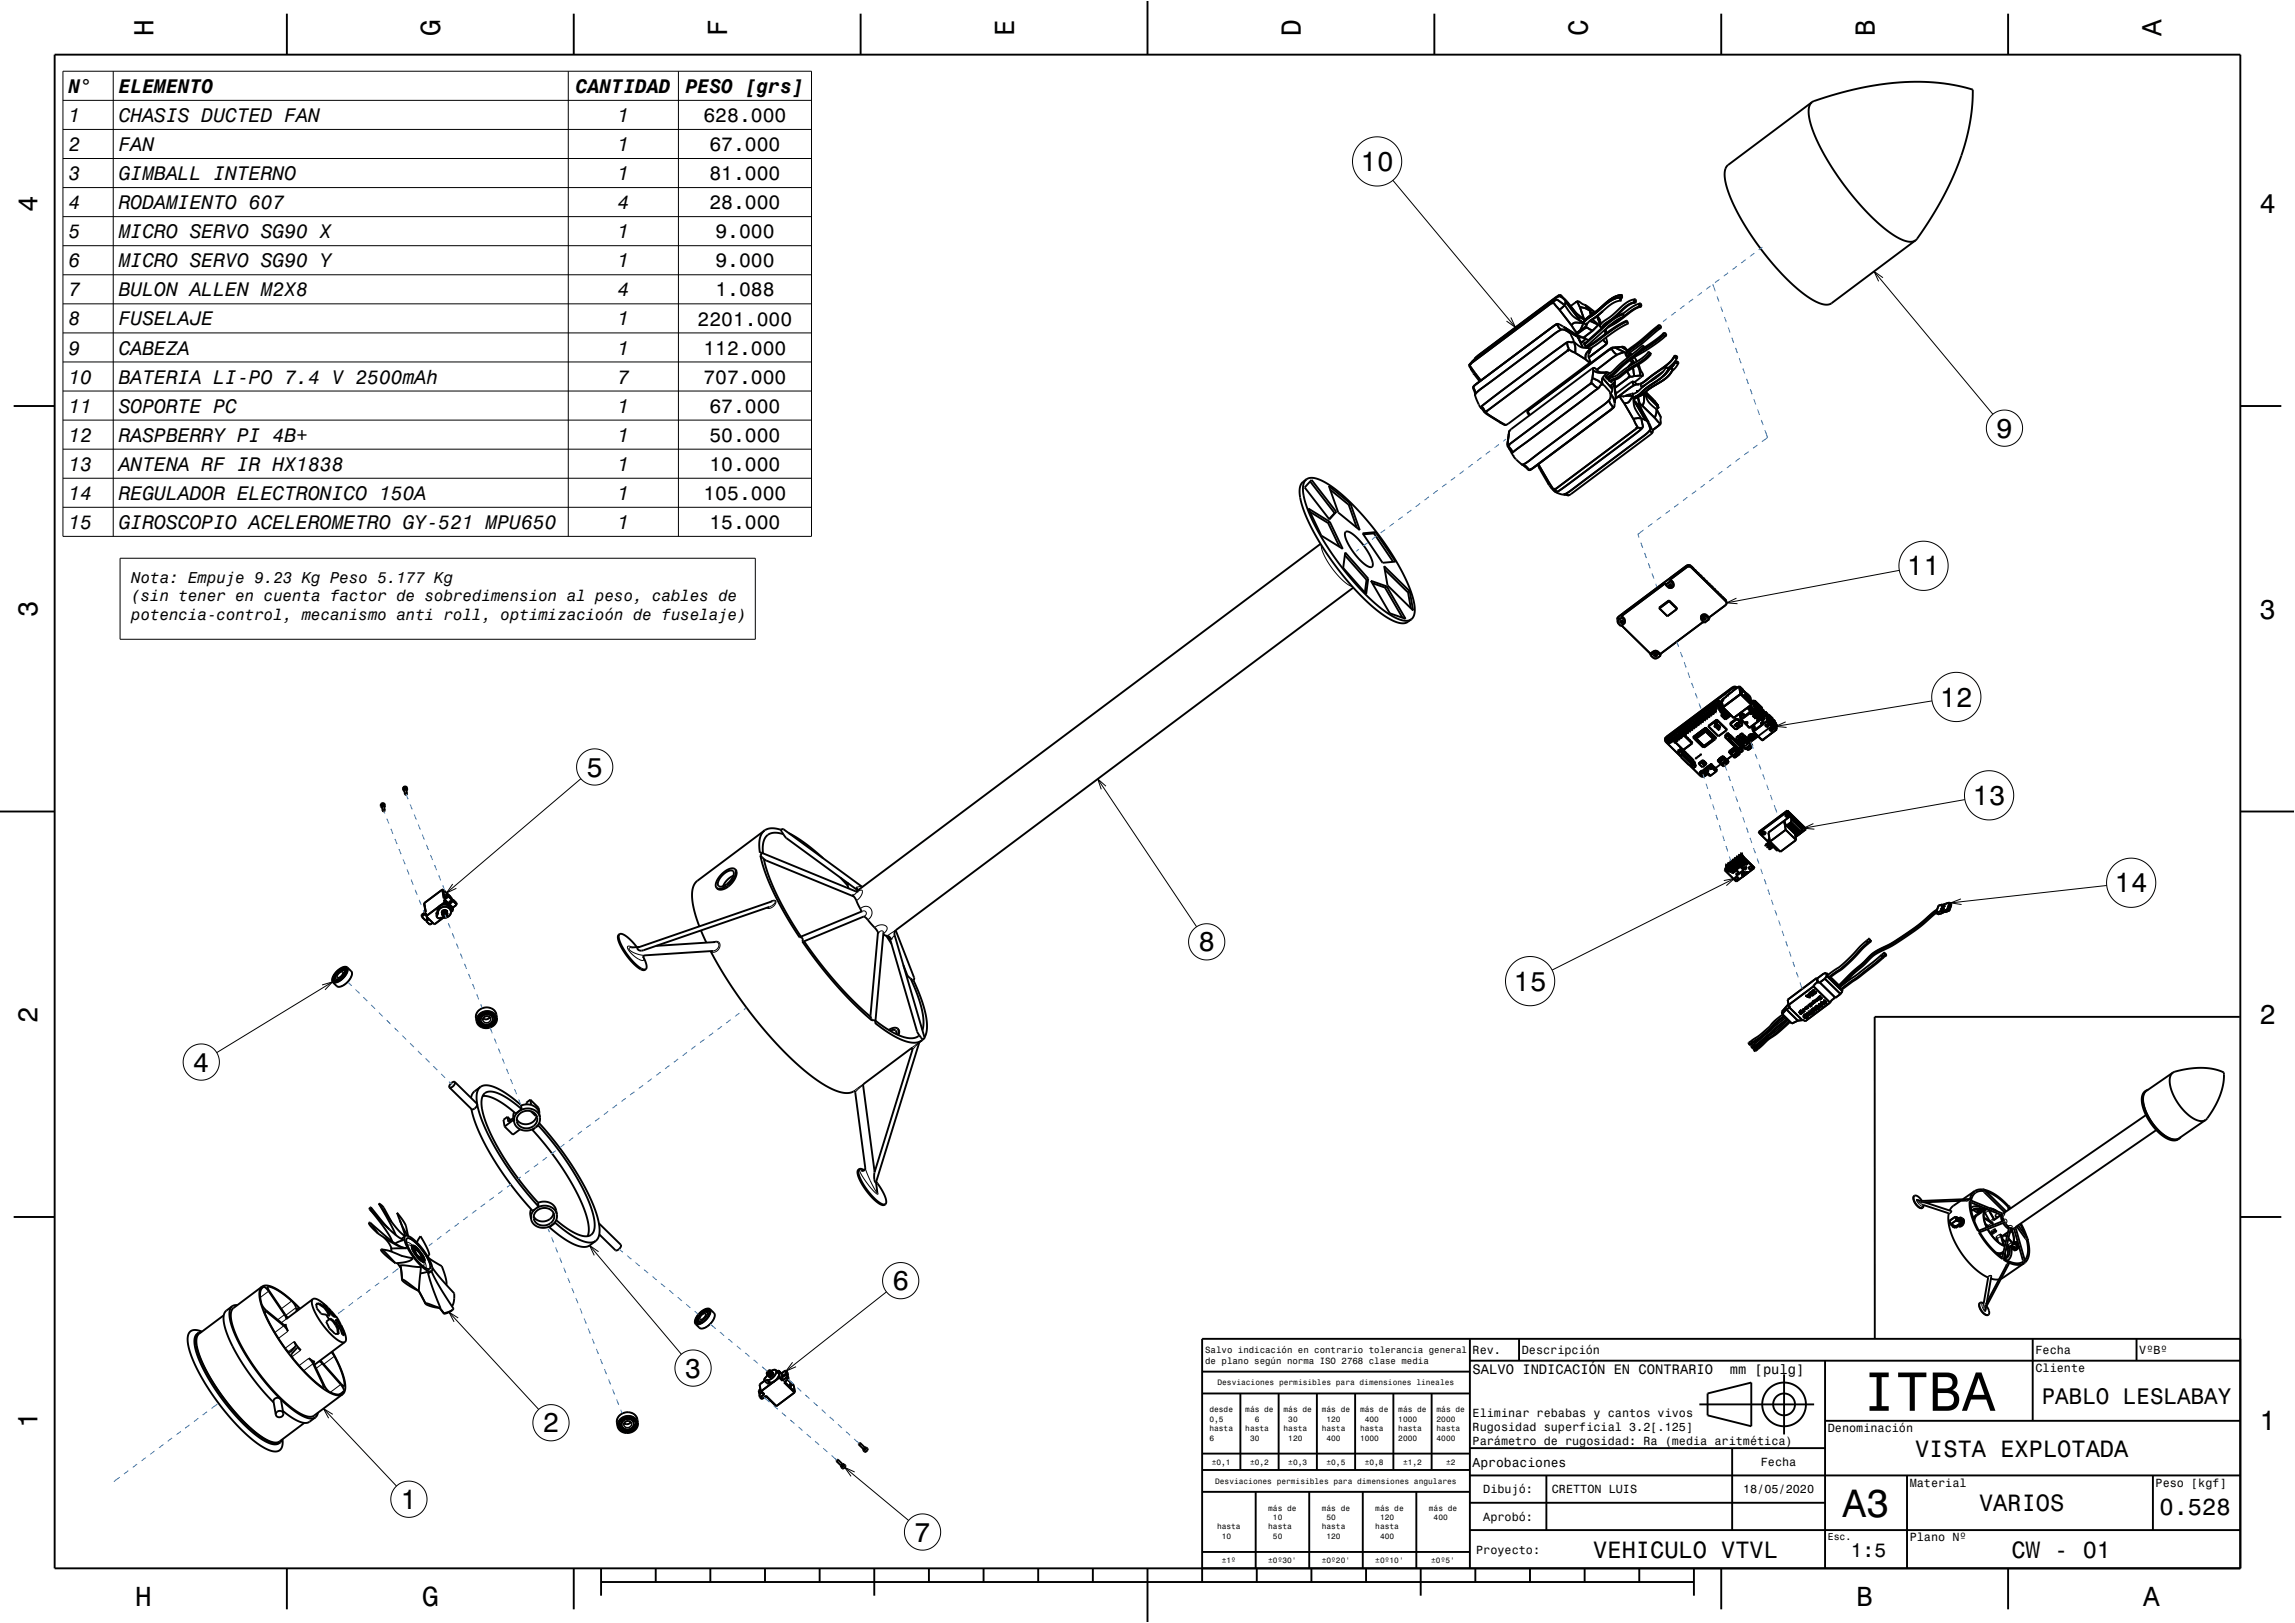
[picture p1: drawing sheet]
<svg xmlns="http://www.w3.org/2000/svg" width="420mm" height="297mm" viewBox="0 0 420 297" stroke-linecap="round" stroke-linejoin="round" font-family="sans-serif">
<defs><g id="words">
<text font-size="10.1" x="340.9" y="258.2">ITBA</text>
<text font-size="7.2" x="337.2" y="277.6">A3</text>
<g font-size="5">
<text x="28.1" y="6.5" transform="rotate(-90 28.1 6.5)">H</text>
<text x="80.6" y="6.5" transform="rotate(-90 80.6 6.5)">G</text>
<text x="133.1" y="6.5" transform="rotate(-90 133.1 6.5)">F</text>
<text x="185.6" y="6.5" transform="rotate(-90 185.6 6.5)">E</text>
<text x="238.1" y="6.5" transform="rotate(-90 238.1 6.5)">D</text>
<text x="290.6" y="6.5" transform="rotate(-90 290.6 6.5)">C</text>
<text x="343.1" y="6.5" transform="rotate(-90 343.1 6.5)">B</text>
<text x="395.6" y="6.5" transform="rotate(-90 395.6 6.5)">A</text>
<text x="249" y="31.3">10</text>
<text x="6.8" y="38.7" transform="rotate(-90 6.8 38.7)">4</text>
<text x="413.5" y="39">4</text>
<text x="365.3" y="80.1">9</text>
<text x="349" y="105.3">11</text>
<text x="6.8" y="112.9" transform="rotate(-90 6.8 112.9)">3</text>
<text x="413.5" y="113.2">3</text>
<text x="355" y="129.3">12</text>
<text x="107.3" y="142.1">5</text>
<text x="361" y="147.3">13</text>
<text x="387" y="163.3">14</text>
<text x="219.3" y="174.1">8</text>
<text x="277" y="181.3">15</text>
<text x="6.8" y="187.1" transform="rotate(-90 6.8 187.1)">2</text>
<text x="413.5" y="187.4">2</text>
<text x="35.3" y="196.1">4</text>
<text x="163.3" y="236.1">6</text>
<text x="125.3" y="252.1">3</text>
<text x="6.8" y="261.3" transform="rotate(-90 6.8 261.3)">1</text>
<text x="99.3" y="262.1">2</text>
<text x="413.5" y="261.6">1</text>
<text x="73.3" y="276.1">1</text>
<text x="167.3" y="282.1">7</text>
<text x="24.7" y="293.8">H</text>
<text x="77.2" y="293.8">G</text>
<text x="339.7" y="293.8">B</text>
<text x="392.2" y="293.8">A</text>
</g>
<g font-size="4.3">
<text x="350.5" y="266.6">VISTA EXPLOTADA</text>
<text x="362.2" y="276.6">VARIOS</text>
<text x="395.2" y="277.3">0.528</text>
<text x="291.6" y="285.1">VEHICULO VTVL</text>
<text x="368.1" y="285.1">CW - 01</text>
</g>
<text font-size="4.1" x="373.7" y="257">PABLO LESLABAY</text>
<g font-size="3.6">
<text x="12.5" y="17">N°</text>
<text x="21.7" y="17">ELEMENTO</text>
<text x="105.4" y="17">CANTIDAD</text>
<text x="125.5" y="17">PESO [grs]</text>
<text x="12.5" y="22.3">1</text>
<text x="21.7" y="22.3">CHASIS DUCTED FAN</text>
<text x="113" y="22.3">1</text>
<text x="128.7" y="22.3">628.000</text>
<text x="12.5" y="27.7">2</text>
<text x="21.7" y="27.7">FAN</text>
<text x="113" y="27.7">1</text>
<text x="129.8" y="27.7">67.000</text>
<text x="12.5" y="33">3</text>
<text x="21.7" y="33">GIMBALL INTERNO</text>
<text x="113" y="33">1</text>
<text x="129.8" y="33">81.000</text>
<text x="12.5" y="38.3">4</text>
<text x="21.7" y="38.3">RODAMIENTO 607</text>
<text x="113" y="38.3">4</text>
<text x="129.8" y="38.3">28.000</text>
<text x="12.5" y="43.6">5</text>
<text x="21.7" y="43.6">MICRO SERVO SG90 X</text>
<text x="113" y="43.6">1</text>
<text x="130.9" y="43.6">9.000</text>
<text x="12.5" y="48.9">6</text>
<text x="21.7" y="48.9">MICRO SERVO SG90 Y</text>
<text x="113" y="48.9">1</text>
<text x="130.9" y="48.9">9.000</text>
<text x="12.5" y="54.2">7</text>
<text x="12.5" y="59.6">8</text>
<text x="21.7" y="54.2">BULON ALLEN M2X8</text>
<text x="21.7" y="59.6">FUSELAJE</text>
<text x="113" y="54.2">4</text>
<text x="113" y="59.6">1</text>
<text x="127.7" y="59.6">2201.000</text>
<text x="130.9" y="54.3">1.088</text>
<text x="12.5" y="64.9">9</text>
<text x="21.7" y="64.9">CABEZA</text>
<text x="113" y="64.9">1</text>
<text x="128.7" y="64.9">112.000</text>
<text x="12.5" y="70.2">10</text>
<text x="21.7" y="70.2">BATERIA LI-PO 7.4 V 2500mAh</text>
<text x="113" y="70.2">7</text>
<text x="128.7" y="70.2">707.000</text>
<text x="12.5" y="75.5">11</text>
<text x="21.7" y="75.5">SOPORTE PC</text>
<text x="113" y="75.5">1</text>
<text x="129.8" y="75.5">67.000</text>
<text x="12.5" y="80.8">12</text>
<text x="21.7" y="80.8">RASPBERRY PI 4B+</text>
<text x="113" y="80.8">1</text>
<text x="129.8" y="80.8">50.000</text>
<text x="12.5" y="86.2">13</text>
<text x="21.7" y="86.2">ANTENA RF IR HX1838</text>
<text x="113" y="86.2">1</text>
<text x="129.8" y="86.2">10.000</text>
<text x="12.5" y="91.5">14</text>
<text x="21.7" y="91.5">REGULADOR ELECTRONICO 150A</text>
<text x="113" y="91.5">1</text>
<text x="128.7" y="91.5">105.000</text>
<text x="12.5" y="96.8">15</text>
<text x="21.7" y="96.8">GIROSCOPIO ACELEROMETRO GY-521 MPU650</text>
<text x="113" y="96.8">1</text>
<text x="129.8" y="96.8">15.000</text>
<text x="338.7" y="285">1:5</text>
</g>
<g font-size="2.9">
<text x="24" y="106.6">Nota: Empuje 9.23 Kg Peso 5.177 Kg</text>
<text x="24" y="110.1">(sin tener en cuenta factor de sobredimension al peso, cables de</text>
<text x="24" y="113.5">potencia-control, mecanismo anti roll, optimizacioón de fuselaje)</text>
</g>
<g font-size="2.5">
<text x="269.5" y="251.4">SALVO INDICACIÓN EN CONTRARIO</text>
<text x="316.6" y="251.4">mm [pulg]</text>
</g>
<text font-size="2.4" x="269.5" y="268.4">Aprobaciones</text>
<g font-size="2.2">
<text x="269.5" y="247.8">Rev.</text>
<text x="278.5" y="247.8">Descripción</text>
<text x="372.5" y="247.8">Fecha</text>
<text x="372.5" y="251.1">Cliente</text>
<text x="391.5" y="247.8">VºBº</text>
<text x="269.5" y="259.3">Eliminar rebabas y cantos vivos</text>
<text x="269.5" y="261.9">Rugosidad superficial 3.2[.125]</text>
<text x="334.5" y="262.1">Denominación</text>
<text x="269.5" y="264.5">Parámetro de rugosidad: Ra (media aritmética)</text>
<text x="322.2" y="268.3">Fecha</text>
<text x="271.4" y="273.3">Dibujó:</text>
<text x="284" y="273.3">CRETTON LUIS</text>
<text x="319" y="273.3">18/05/2020</text>
<text x="349.5" y="272.1">Material</text>
<text x="394.5" y="272.1">Peso [kgf]</text>
<text x="271.4" y="278.3">Aprobó:</text>
<text x="270.1" y="284.3">Proyecto:</text>
<text x="349.5" y="282.1">Plano Nº</text>
</g>
<text font-size="1.8" x="334.5" y="281.7">Esc.</text>
<g font-size="1.7">
<text x="220.6" y="247.6">Salvo indicación en contrario tolerancia general</text>
<text x="220.6" y="249.6">de plano según norma ISO 2768 clase media</text>
</g>
<g font-size="1.4">
<text x="222.8" y="253.5">Desviaciones permisibles para dimensiones lineales</text>
<text x="221.3" y="258.4">desde</text>
<text x="221.3" y="260.2">0,5</text>
<text x="221.3" y="261.9">hasta</text>
<text x="221.3" y="263.6">6</text>
<text x="227.9" y="258.4">más de</text>
<text x="227.9" y="261.9">hasta</text>
<text x="228.8" y="263.6">30</text>
<text x="229.6" y="260.2">6</text>
<text x="234.9" y="258.4">más de</text>
<text x="234.9" y="261.9">hasta</text>
<text x="235.8" y="260.2">30</text>
<text x="235.8" y="263.6">120</text>
<text x="241.9" y="258.4">más de</text>
<text x="241.9" y="261.9">hasta</text>
<text x="242.8" y="260.2">120</text>
<text x="242.8" y="263.6">400</text>
<text x="248.9" y="258.4">más de</text>
<text x="248.9" y="261.9">hasta</text>
<text x="248.9" y="263.6">1000</text>
<text x="249.8" y="260.2">400</text>
<text x="255.9" y="258.4">más de</text>
<text x="255.9" y="260.2">1000</text>
<text x="255.9" y="261.9">hasta</text>
<text x="255.9" y="263.6">2000</text>
<text x="262.9" y="258.4">más de</text>
<text x="262.9" y="260.2">2000</text>
<text x="262.9" y="261.9">hasta</text>
<text x="262.9" y="263.6">4000</text>
<text x="221.8" y="268">±0,1</text>
<text x="228.8" y="268">±0,2</text>
<text x="235.8" y="268">±0,3</text>
<text x="242.8" y="268">±0,5</text>
<text x="249.8" y="268">±0,8</text>
<text x="256.8" y="268">±1,2</text>
<text x="264.6" y="268">±2</text>
<text x="222.4" y="271.5">Desviaciones permisibles para dimensiones angulares</text>
<text x="222.7" y="279.9">hasta</text>
<text x="223.6" y="281.6">10</text>
<text x="232.1" y="276.4">más de</text>
<text x="232.1" y="279.9">hasta</text>
<text x="233" y="278.2">10</text>
<text x="233" y="281.6">50</text>
<text x="241.9" y="276.4">más de</text>
<text x="241.9" y="279.9">hasta</text>
<text x="242.8" y="278.2">50</text>
<text x="242.8" y="281.6">120</text>
<text x="251.7" y="276.4">más de</text>
<text x="251.7" y="279.9">hasta</text>
<text x="252.6" y="278.2">120</text>
<text x="252.6" y="281.6">400</text>
<text x="261.5" y="276.4">más de</text>
<text x="262.4" y="278.2">400</text>
<text x="223.6" y="286">±1º</text>
<text x="232.1" y="286">±0º30'</text>
<text x="241.9" y="286">±0º20'</text>
<text x="251.7" y="286">±0º10'</text>
<text x="261.9" y="286">±0º5'</text>
</g>
</g></defs>
<g fill="none" stroke="#000" stroke-width=".35">
<path d="M10 10h400v277h-400zM52.5 2.5v7.5M105 2.5v7.5M157.5 2.5v7.5M210 0v10M262.5 2.5v7.5M315 2.5v7.5M331.6 18.7l-15.3 11.5-.5 .7-.2 1 .2 1.3 .4 1.8 .7 1.7 2.2 4.2 3.2 4.7 3.3 4 3.3 3.2 1.6 1.3 1.5 .9 1.2 .6 1.2 .2 .8-.3 15.4-11.5M331.6 18.7a54.4 54.4 0 0 1 23.1-3.5 32.6 32.6 0 0 1 6.3 1.2 40.2 40.2 0 0 1-3 14.6l-1.6 3.5-1.7 3.2-2.2 3.6-1.9 2.7M331.6 18.7l-.5 .7-.1 1.3 .3 1.5 .6 2.1 2.1 4.3 1.7 2.7 1.8 2.6 3.9 4.7 2.1 2 1.8 1.6 1.8 1.2 1.4 .6 1.2 .2 .9-.2M367.5 2.5v7.5M283.9 55.5l-14.7 11"/>
<path d="M284.2 55.4h.1M284.2 55.4l-.3 .1M284.2 55.2v.2M284.3 55.2h-.1M284.3 55.4h.1M284.3 55.2h.1M284.3 55.4l1.1 1.3M284.3 55.4l.1 .1M284.4 55.5h.1M284.4 55.5l.5 .6M284.4 55.1l-.1 .1M284.5 55.1h-.1"/>
<path d="M284.6 59.5l-14.7 11M284.8 54.9l-.6 .5M284.8 54.9h.3l1.1 .8M284.8 54.9h.3M284.8 54.9l-.3 .2M284.9 59.3l-.3 .2M284.9 59.3l.8 1M284.9 56.1h.1M284.9 59.3h.1M284.9 56.1l.4 .5M284.9 59.3l.1 .1M284.9 59.3l-15 11.1"/>
<path d="M284.9 59.3l.8 .2 2.3 1.5M285 59.3h-.1M285 59.4h.1M285 59.3h.1M285 59.4l.7 .9M285.1 54.9h.1M285.1 54.9l1.1 .8M285.3 54.1v.1M285.3 54.1h.1M285.3 54.2h.1M285.3 56.6h.1M285.3 56.6l.1 .1"/>
<path d="M285.3 54.2l.3 .1 .9 .8-.7-.7M285.3 54.2l-1.8 1.2-13.6 10.3M285.3 54.2l-1.3 .8-14.1 10.6M285.3 54.2l.3 .1M285.4 54l-.1 .1M285.4 54l-.1 .2M285.4 54l-14.9 11-.6 .6M285.4 54h.2l.5 .5M285.4 54h.1M285.4 56.7l2.2 2.8M285.5 56.6l-.1 .1M285.5 56.6h.1"/>
<path d="M285.6 54.2h-.2l.5 .2-.1-.1M285.6 54.3h.2M285.8 54.3v.1M286 54.4l.9 .9M286.1 59.8l.5 .3 .5 .6-.4-.6zM286.2 55.7l.2 .2M286.2 55.7l.1 .1M286.2 56l-.7 .6M286.3 55.8h.1M286.3 56h-.1M286.3 55.9l-.9 .8M286.3 55.8l.1 .1"/>
<path d="M286.3 55.9v.1M286.3 55.9h.1M286.4 55.9h-.1M286.4 55.9h.1M286.4 55.9a6.5 6.5 0 0 0 3.4 3.2M286.6 55.1l.1 .1M286.6 55.1l.2 .3M286.6 55.3l2.2 2.9M286.6 55.3l-.1-.1 2.7 3.5M286.7 55.3h-.1M286.7 55.3h.1M286.8 55.4h.1"/>
<path d="M286.8 55.3v.1M286.8 55.3h.1M286.8 55.4l-.3-.2-.1 .7M286.8 55.4a10.2 10.2 0 0 0 3.2 3l.1 .1M286.9 55.3h-.1M286.9 55.3l1.3 1.7 .8 .7M287.6 59.5l.9 1.4M287.6 59.5l.5 .8M288.3 55.4l-.9 .6M288.6 55.2h.1M288.6 55.2l-.3 .2M288.6 55.2h.3l1.1 .6"/>
<path d="M288.7 55.2h-.1M288.7 55.2h.1M288.7 55.2l.4 1M288.7 55.2l.1 .4M288.8 58.2l.3-.1 1 .4M288.8 58.2l.4 .5M288.8 55.6l.3 .5M288.9 55.7h.1M288.9 55.7v.1M288.9 58.1l-.1 .1M288.9 58.1h.1M289 58l-.1 .1"/>
<path d="M289 58h.1M289 58l1.1 .5M289.1 56.1h.1M289.1 56.1v.1M289.1 56.2l.8 2.1zM289.1 56.2l.9 .2 .7 .3M289.1 56.2l1 .2 .6 .3M289.2 58.7h.1M289.3 59.1h-1.2l-.5 .4M289.3 59.1h.4M289.3 59.1h-1.1l-.6 .4M289.3 58.6l.2 .3"/>
<path d="M289.4 59.9h.1M289.6 59.4l-.3 .8M289.7 59.4l-.6 1.1M289.7 59.1h.1M289.8 59.1l-.2 .3M289.8 59.1l.6 .4 .1-.3M289.8 59.1l-.1 .3M289.8 59.1h-.5M289.8 59.1h-.1M290 55.8h.1M290 55.8l.8 .8M290 55.8l1.8 1.3"/>
<path d="M290.1 58.5h.1M290.3 59.6l-.6 .6-.4 .1M290.3 59.6v.1M290.3 59.4h-.1M290.3 59.9h.1M290.3 59.9l-1.8 1.3M290.3 59.7v.2M290.3 59.7v.1M290.3 59.8h.1M290.3 59.8v.1M290.4 59.9h.1M290.4 59.5l-.1 .1"/>
<path d="M290.4 59.3l-.1 .1M290.4 59.9l1.1 .6M290.4 56.6h.1M290.5 59.9v.1M290.5 60l.5 .3M290.6 59.1l-.4 .3M290.6 59.1l-.3 .3M290.7 56.7l.2 .1M290.7 56.7l.3 .2M290.8 56.6l.2 .3M290.8 56.6l.1 .2M290.9 58.8l2.4-1.9z"/>
<path d="M290.9 56.8l.1 .1M291 56.9h.1M291 57l.5 .4M291 58.7l1.6 .7zM291 56.9l.1 .8M291 56.9l.4-.1 .5 .4-.2-.2M291.5 58.4l1.1 1M291.7 57.3l.1-.1zM291.7 57.3l-.2 .1M291.7 57.3h.1M292.1 57.9l.3 .2 .5 1.4M292.3 58l-.1-.1 .1 .2"/>
<path d="M292.3 58h.1M292.3 57.9h.1M292.3 57.9l.6 1.5M292.3 57.9l.1 .2M292.3 57.9v.1M292.3 59.7l-.6 .5M292.3 57.8l.5 .8M292.3 58.1h.1M292.3 59.6l-.8 .9M292.4 58v.1M292.4 59.6l-.1 .1M292.4 58.2l.1 .1"/>
<path d="M292.4 58.2v.1M292.4 58.1l.4 .6M292.4 58.1l.4 .5M292.4 58.3h.1M292.5 58.1h.1M292.6 59.4l-.2 .2M292.6 59.4l.5 .7M292.6 59.4l-.3 .2M292.8 58.6l.2 .6M293.5 59.4l-.5 .7 .1-.1a3.4 3.4 0 0 1 1.6-1.4l2.4-2.1a3.9 3.9 0 0 1 2.1-1.2l-.7 .2-.7 .4-2.4 2.1zM294.3 59.8l1.5-.9 1.3-.9-1.3 .9zM294.4 58.9l-.7 .5-.4 .5"/>
<path d="M296.5 54.4a6.6 6.6 0 0 0-3.9 2.4l-2.2 1.6-.6 .7M296.5 54.4l.1 .6M296.5 54.4a6 6 0 0 0-3.4 2l-2.8 2.1-.5 .6M296.5 54.4a6.1 6.1 0 0 0-3.6 2.2l-2.4 1.8-.7 .7M296.5 54.4h.1M296.6 54.4v.1M296.6 54.5v.5M296.6 55h.1M296.6 55a4.9 4.9 0 0 0-2.9 1.6l-3.1 2.5M296.7 54l.1 .6M296.8 54a5.7 5.7 0 0 0-3.5 2l-3.7 3M296.8 54v.6"/>
<path d="M296.8 54a5.8 5.8 0 0 0-3.4 1.9l-3.8 3.1M296.8 54h-.1M296.8 54a5.3 5.3 0 0 0-3.2 1.7l-4 3.3M296.8 54h.1M296.8 54.6h.1M296.8 54v.5M296.8 54.6h-.2M296.8 54.5v.1M296.8 54.5h.1M297 57.4l.1 .1M297 57.4a10 10 0 0 0-3.8 2.6l-2.7 2.4-.6 .4M297 57.4h.1"/>
<path d="M297.1 57.5a11.5 11.5 0 0 0-4.2 3l-2.9 2.4M297.1 57.5l-1.1 .5-1.1 .7-4.9 4.2M297.1 57.5v.5M297.1 57.5l.1 .4M297.2 58a9.6 9.6 0 0 0-3.7 2.5l-2.8 2.5-.6 .4M297.2 57.9v.1M297.2 57.9h.1M297.6 58.7l.2 .1M297.6 58.7a31.5 31.5 0 0 0-5.9 3.9l-1.4 .9M297.6 58.7h.1M297.7 58.7l.1 .1M297.8 58.8l-2.6 1.4-4.8 3.4"/>
<path d="M297.8 58.8l-2.3 1.3-5.1 3.5M297.8 58.8l.1 .4M297.9 59.2a32.9 32.9 0 0 0-5.9 4l-.8 .5M297.9 59.2h.1M299.2 54.8l-.2 .2 .2 .3M299.2 55.3v.1M299.2 54.8h.1M299.2 54.8a4.4 4.4 0 0 0-2.7 1.5 14.1 14.1 0 0 1-3.1 2.5l-.7 .8M299.2 55.4h.1M299.2 55.4a5 5 0 0 0-2.8 1.9l-.9 .8M299.3 55.4h-.1M299.3 54.8l.1 .4-.2 .1"/>
<path d="M299.3 54.8l.1 .3-.1 .3M299.3 54.8h-.1a.31 .31 0 0 0-.2 .2 .31 .31 0 0 0 .2 .3M300 55.6l.1 .5M300.1 55.6h-.1M300.1 56.1l-1.3 .6-1.6 1.2M300.1 56.1a7.2 7.2 0 0 0-2.9 1.8M300.1 56.1h.1M300.1 55.5a7.2 7.2 0 0 0-3.1 1.9M300.1 55.5l.1 .1M300.1 55.5v.1M300.2 56.1a7 7 0 0 0-3.1 2l-1 .8a8 8 0 0 0-2.5 1.6M300.2 55.6l.2 .4-.3 .1"/>
<path d="M300.2 55.6a.28 .28 0 0 0-.3 .2 .28 .28 0 0 0 .2 .3M300.2 55.6l.2 .3-.2 .2M303.5 59.5l-5.3 4.4-.7 .7M303.9 59.7a.24 .24 0 0 1-.1 .4 .24 .24 0 0 1-.3-.2M303.9 59.7v-.1a.23 .23 0 0 0-.4-.1 .23 .23 0 0 0 0 .4M303.9 59.7a.23 .23 0 0 1-.1 .4 .23 .23 0 0 1-.3-.2M2.5 74.3h7.5M268.9 66.7h.1M268.9 66.7v.4l.5 .7-.3-.4M269 66.8v.1M269 66.9h.1M269 66.7v.1"/>
<path d="M269 66.8h.1M269 66.7v.2M269 66.7h.1M269 66.9l.9 1.4M269 66.9l.6 .9M269.2 67.5l.5 .9M269.2 66.5l-.2 .2M269.3 66.3l-.4 .4M269.3 66.3l.2-.2zM269.3 66.3l13.5-10.2 2-1.2-1.9 1.2zM269.4 67.5h.1M269.6 67.8h.1"/>
<path d="M269.6 67.8l.3 .5M269.6 70.8v.1M269.6 70.9l.4 1.2M269.7 70.7l-.1 .1M269.7 70.7l-.1 .3 .3 1.3M269.7 70.7h.1M269.7 70.7l.3 1.4M269.7 68.4l1.1 1.4M269.8 68.4h-.1M269.8 68.3v.1M269.8 68.3h.1M269.9 65.7l-.6 .6"/>
<path d="M269.9 65.6v.1M269.9 68.3l-.2 .1M269.9 68.3l1.1 1.3zM269.9 68.3h-.1M269.9 70.5l-.2 .2M269.9 70.4l-.2 .3M269.9 72.3h.1M269.9 72.3l.8 1.8 .4 .7M269.9 72.2v.1M270 72.3h.1M270 65.6h-.1zM270 72.3v.1"/>
<path d="M270 72.1v.3M270 72.1l-.1 .1M271 74.5v.1M271 74.6h.1M271 74.5h.1M271.1 74.6h.1M271.1 74.6l.1 .2M271.1 74.7l.1 .1M271.1 74.4l.7 .9M271.1 74.4l-.1 .2 .2 .2M271.1 74.4h.1M271.1 74.4l-.1 .1"/>
<path d="M271.2 74.8h.1M271.2 74.8l.5 .6M271.4 75a2.1 2.1 0 0 0 1.1 1.1M271.7 75.3h.1M271.8 75.3h.1M271.8 75.3l.1 .1M271.9 75.4h.1M271.9 75.4v.1M271.9 75.5l.9 .6M271.9 75.5h.1M272 75.5v.1M272 75.6l.3 .2"/>
<path d="M272.3 75.8h.1M272.3 75.8l.2 .1M272.5 75.9h.1M272.5 75.9l.2 .2M272.5 76.1h.3M272.5 76.1l1.9 1.1M272.5 76.1h.1M272.6 76.1h.2M272.7 76.1h.1M272.8 76.1l2.3 1.5M272.8 76.1l1.8 1.2M274.4 77.2l.8 .5 .4 .1"/>
<path d="M274.4 77.2l.2 .1M274.6 77.3l1 .5M275.1 77.5l.3 .2M275.4 77.7h.1M275.4 77.7l.1 .1M275.5 77.8h.1M275.6 77.8h.1M275.6 77.7v.1M275.7 77.7l-.1 .1M275.7 77.7h-.1M276.1 79.6l-.2 1.3M276.1 79.6h.1"/>
<path d="M276.1 79.5v.1M276.1 79.5h.1M276.1 79.5l-.2 1.3M276.2 79.2l-.1 .3M276.2 79.2h.1M276.2 78.9v.3M276.2 78.9l-.1 .6M276.2 78.9h.1M276.3 78.9l-.2 .6M276.3 78.9h-.1M276.3 78.8v.1M279.6 75.2l-.1 .3 .4 .6"/>
<path d="M279.6 75.2h.1M279.6 75.4l.4 .6zM279.6 75.2v.2M279.9 75l-.3 .2M285.7 60.3l.6 .1 .7 .3M285.7 60.3l-1 .6-13.6 10.2-1.1 1M285.7 60.3l-1 .7-13.7 10.2-1 .9M286.1 60.3h-.4M286.1 60.3h.1M286.1 60.3l.2 .1M286.3 60.4h.1M286.4 60.4l.6 .3"/>
<path d="M286.5 60l1.5 .9 2.2 1.1M286.8 62.6l.3 1.2M286.8 62.6l-15.7 11.8M287 60.7h.1M287 60.7l.3 .2M287 60.7l.2 .2M287.1 60.7l.1 .1M287.1 60.7l.2 .2M287.1 64h.2M287.1 64l-15.2 11.4M287.1 64h.1M287.1 63.8v.1"/>
<path d="M287.1 63.8v.2M287.1 63.9v.1M287.1 62.6h.1M287.1 62.6h-.3M287.2 62.6h.2M287.2 64h.1M287.2 60.9h.1M287.3 64l.9 .5M287.3 64v.1M287.3 60.9l.8 1.6M287.3 64.1h.1M287.3 60.9l1.4 .7 1.5 .4"/>
<path d="M287.3 64.1l.5 .3M287.3 60.9h.1M287.3 62.6h.1M287.7 61l1.1 .7 .9 1.9M287.8 64.4h.1M287.8 64.4l.3 .1M287.9 62.6h.1M287.9 62.6h-.5M287.9 62.6h-1.1M288 62.6h-.1M288 62.6h.1M288 61h.1"/>
<path d="M288.1 62.6h-.1M288.1 62.6h.1M288.1 62.5v.4M288.1 62.5a3.1 3.1 0 0 0 3 1.2M288.1 62.5l-.2 .1M288.1 62.5v.1M288.1 60.3h.1M288.1 60.3l.4 .6M288.1 62.9l.2 .7-.1 .9M288.1 64.5h.1M288.2 64.5l1.9 1.2M288.5 60.9v.1"/>
<path d="M288.5 61l-.1 .2M288.5 61h.1M288.6 61h.1M288.6 61.5h.1M288.6 61.5v.1M288.6 61.5l.1 .1M288.6 61.6h.1M288.7 61h-.2M288.7 61h-.1M288.7 60.9h.1M288.7 60.9v.1M288.8 60.9l-.4 .3"/>
<path d="M288.8 61.7l.4 .7 .3 .3M288.8 61.7h.1M288.8 61.7l.3 .7 .4 .3M288.8 60.8l-.1 .1M288.8 61.6l.3 .4M288.8 60.8h.1M288.8 60.7v.1M288.8 60.7h.1M288.9 60.7h-.1M289.1 60.5l-.3 .2M289.1 60.5l-.3 .4M289.1 60.5l-.4 .5"/>
<path d="M289.1 60.5h.1M289.2 60.4l-.1 .1M289.2 60.3v.1M289.3 60.3h-.1M289.3 60.3h.1M289.3 60.2v.1M289.4 60.3l-.6 .6M289.5 62.7l-.2 .1M289.6 62.5l-.1 .2M289.7 62.5h.1M289.8 61.8l1.7-1.3zM289.8 62.4l-.1 .1"/>
<path d="M289.9 62.8l.2 .5M289.9 62.8h.1M289.9 62.8l.1 .1M290 61.9l.2 .1M290 62.9l-.1-.1 .2 .5M290 62.9l.1 .5v-.1M290 62.9l.1 .4M290.1 63.3h.1M290.1 62.1l-.3 .3M290.1 62.1l-.6 .6M290.1 65.7l.8 .6M290.1 65.7l.5 .4"/>
<path d="M290.1 63.3v.1M290.1 62.1h.1M290.1 63.4h.1M290.2 62h.1M290.2 62l-.1 .1M290.2 62l.4 .3M290.3 63.6h.1M290.3 63.5v.1M290.3 63.5h.1M290.3 63.5l.1 .1M290.4 63.6h.1M290.4 63.6l-.1-.1v.1"/>
<path d="M290.4 63.6l.1 .1zM290.6 66.1h.1M290.6 66.1l.3 .2M290.8 64.7h.1M290.8 64.7l-.1 .6a.94 .94 0 0 1 .2 1M290.9 66.3h.1M290.9 66.3l-15.3 11.5M290.9 70.3l-14.6 11M290.9 62.9l.1 .2M291 60.3h.1M291 60.3l.5 .2M291.1 63.8h.1"/>
<path d="M291.1 63.7l-.1 .1a2.2 2.2 0 0 0-.9 1.9M291.1 63.7l-.3 1M291.1 63.7l.2-.1-.5 1.1M291.1 63.7l-.8 1-.2 1M291.1 63.7h.1M291.2 70.1l1.3 .9M291.2 70.1l-.3 .2M291.2 70.1h.1M291.3 70.1h.1M291.3 70l-.1 .1M291.3 69.6v.4M291.3 70h.1"/>
<path d="M291.3 69.6h.1M291.3 70.1l.1 .1M291.4 69.4l-.1 .2M291.4 69.4h.1M291.4 70.2h.1M291.4 69.3v.1M291.4 69.3h.1M291.4 69.3l-.1 .7M291.4 69.3l1 .3 .9 .7M291.4 69.3l1 .3 .7 .6M291.4 70.2l1.1 .8M291.5 67.6h.1"/>
<path d="M291.5 67.5l.1 .1M291.5 67.6l.1 .1M291.6 67.5h-.1M291.6 67.6h.1M291.6 67.9l-.2 1.4M291.6 67.9a3.7 3.7 0 0 0 2 .3M291.6 67.9l1 .3h1M291.6 67.4v.1M291.6 67.7v.1M291.6 67.8v.1M291.6 67.4h.1M291.6 67.3h.1"/>
<path d="M291.6 67.3v.6M291.6 67.3l-14.8 11.1-.6 .5M291.6 67.3l.3 .1 .5 .5M291.7 60.3l-.2 .2M291.7 60.3h.1M291.7 60.2v.1M292.2 67.7l3.7-2.8zM292.4 67.9l.5 .2 .9 .1M292.5 71l-15.7 11.8M292.6 68.2h.1M292.7 70.8l-.2 .2M292.7 70.8h.1"/>
<path d="M293.1 70.4l-.4 .4M293.1 70.2l.2 .1M293.2 70.4h-.1M293.2 70.4h.1M293.2 70.4l-.7 .6M293.3 70.3l-.1 .1M293.3 69.1l1.8 2.1M293.3 70.3h.1M293.3 70.3l1.4 1.6M293.4 62.1l.6 .7zM293.7 61.1h.1M293.7 63.2l-3 2.2"/>
<path d="M293.7 68.1l.3 .1M293.8 60.4h.1M293.8 68.9l.1 .2M293.8 68.2h.1M293.8 60.8l-.1 .3M293.8 68.9h.1M293.8 60.8h.1M293.8 68.2h.2M293.8 68.2h.3M293.8 60.6h.1M293.8 68.9l.3 .3M293.9 60.6h.1"/>
<path d="M293.9 60.4v.2M293.9 60.4l-.1 .2-.3-.1M293.9 60.4l-.1 .2M293.9 68.2h-.3M293.9 61.8l.2 .8-.1 .3M293.9 60.5l-.1 .3M293.9 69.1l-.1-.2 .3 .3M293.9 69.1l.3 .2-.1-.1M293.9 69.1l.3 .2M294 68.2h.1M294 62.8v.1M294 62.9l-.3 .3"/>
<path d="M294 62.9h.1M294.1 62.9h-.1M294.1 62.8v.1M294.1 62.8l-.1 .1M294.1 68.2h.1M294.1 62.7v.1M294.1 62.8h.1M294.1 68.2h.2l.3 .1M294.1 68.2l-.6 .6a1.2 1.2 0 0 0-.2 1.5M294.1 68.2h-.5M294.1 69.2l.1 .1M294.2 69.3h.1"/>
<path d="M294.2 68.2h-.1M294.4 69.6h.1M294.4 69.6l.5 .3M294.4 69.6l.1 .1M294.4 73.3l.8 1.2M294.4 73.3l-.9 .8-13.8 10.3-.9 .6M294.4 73.3l-1 .8-13.6 10.2-1 .7M294.5 64l-14.6 11M294.5 69.7l-.1-.1 .3 .1M294.5 69.7l.4 .2-.2-.2M294.5 69.7l.4 .2M294.6 73l-.2 .3"/>
<path d="M294.7 73h-.1M294.7 71.9l.6 1 .2 .9M294.7 71.9l.1 .3M294.7 71.9h.1M294.7 72.8v.2M294.7 71.9v.1M294.7 72.8h.1M294.7 72l.1 .2M294.7 71.9l.2 .3M294.8 72.2l-.1 .5-.3 .6M294.8 72.2h.1M294.8 72.2l-.1 .6"/>
<path d="M294.8 63.8l.1 .1M294.8 63.8l-.3 .2M294.8 70.5l.3 .6M294.8 70.5l-.2 .2M294.8 63.8h.1M294.9 69.9h.1M294.9 63.8v.1M294.9 63.9h.1M294.9 63.7l-.1 .1M294.9 70.5h-.1M294.9 63.7h.1M294.9 72.2v.1"/>
<path d="M294.9 63.9l.1 .1M294.9 72.3l.4 .7 .2 .7M294.9 74.9l-14.6 10.9M294.9 63.9l1 1M294.9 70.4v.1M295 68.8l.2 .2M295 70.4h-.1M295 70.4h.1M295 64h.1M295 63.6l-.2 .2M295 64l.9 .9M295 63.6h.1"/>
<path d="M295.1 63.6h-.1M295.1 63.6l-.8 .5-14.7 11.1M295.1 71.1h.1M295.2 74.5h.1M295.2 74.5v.1M295.2 74.6l-.3 .3M295.2 74.6h.1M295.2 63.6h-.1M295.2 63.6h.1M295.3 74.6h-.1M295.3 74.6h.1M295.3 74.5l-.1 .1"/>
<path d="M295.3 74.5v.1M295.3 74.5h.1M295.4 74.5v-.2l-.1 .2M295.4 74.5h-.1M295.4 74.4l-1 .9-14.4 10.7M295.4 70l-.4 .4M295.4 70l-.6 .5M295.5 63.6l-.6 .1M295.5 63.6l1.5 .7M295.5 63.6l1.6 .7M295.5 63.6h-.3M295.5 63.6h-.4"/>
<path d="M295.5 69.9l-.1 .1M295.5 73.8l-.1 .6M295.5 73.7h.1M295.5 73.7v.1M295.5 63.6h.1M295.5 69.5l.1 .3M295.5 69.9l-.5 1.8-.3 .2M295.5 70.9v.7M295.5 71l2.5-1.8zM295.5 71.5a.91 .91 0 0 1 .2 .9M295.5 70.5l.2 1.9M295.5 70.3v.4"/>
<path d="M295.5 70.5v.9M295.5 70.3v.2M295.5 71.4v.2M295.5 71.6l.2 .8M295.5 71.6h.1M295.6 69.8l-.1 .1M295.6 69.8l-.2 .2M295.6 69.8l-.1 .5M295.6 69.8h.1M295.7 72.4l-.2 1.4M296 72.7l-.4 .3M296.1 64.8l-.2 .1"/>
<path d="M296.1 64.8h.1M296.2 64.8h-.1M296.2 64.8h.1M296.2 72.5l2.9-2zM296.3 72.5l-.3 .2M296.3 72.5h.1M296.4 72.5h-.1M296.4 72.5h.1M296.4 72.4v.1M296.4 72.5v.1M296.4 72.4l-.8 .5M296.4 72.4l.7 .2 .3-.1"/>
<path d="M296.4 72.4l-.1 .1M296.4 72.4l.2 .1M296.4 72.5l.9 1.3M296.4 72.4h.1M296.4 72.6h.1M296.5 72.6h.1M296.5 72.6l.3 .6M296.6 63.5l-1.1 .1M296.6 63.5l1.2 .7-1.1-.7M296.6 63.5h.1M296.7 63.5h.1M296.8 63.5h-.1"/>
<path d="M296.8 63.5h.1M296.8 63.5h.5l.3 .4M296.8 73.2h.1M296.9 73.3h.1M296.9 63.5h.1M296.9 63.5h-.1M296.9 73.3l2 3.4M296.9 63.5h-.2M297 64.5l-.8 .3M297 64.5l-1.1 .4M297 64.3l.1 .1M297.1 64.3l.3 .2"/>
<path d="M297.1 72.5v.1M297.2 64.4h.1M297.3 73.8l1.6 2.9M297.3 64.4h.1M297.3 64.4l.1 .1M297.4 64.4v.1M297.4 64.5l.5 1 .3-.3M297.4 64.5h-.4M297.4 72.5h.1M297.5 72.5h.1M297.5 72.5h1.2M297.6 63.9l.3 .2"/>
<path d="M297.8 68l.4 .8zM298 64.4l-.5 .5 .8-.8 5.2-4.2zM298.2 64.7l.1 .1M298.2 64.6l.1 .2zM298.2 64.7l-.1 .2M298.2 68.8h.1M298.2 68.8v.1M298.2 68.9l-.2 .3M298.2 68.9h.1M298.3 65.9l.4 .4M298.3 65.2l-.3-.4 .3 .4M298.3 68.9h.1"/>
<path d="M298.3 64.6h.1M298.3 64.6v.1M298.3 64.6l.3 .3M298.3 64.8h.1M298.3 64.7v.1M298.3 64.7h.1M298.3 64.8l.3 .1M298.4 68.9h-.1M298.4 68.9h-.2M298.4 68.9h.1M298.5 66.6l-.5 .5zM298.5 68.9h.1"/>
<path d="M298.5 68.9l.2 .1M298.6 66.4l-.1 .2M298.6 72.8a1.32 1.32 0 0 1-1.3 1M298.6 72.8l-.5 .8-.8 .2M298.6 65.7l.5 .7M298.7 66.3l-.1 .1M298.7 66.3l.1 .3M298.7 66.3v.4zM298.7 72.5h.2M298.7 72.5h-1.3M298.7 69.9h.1M298.7 69.9l-3 2.1"/>
<path d="M298.7 69.9h.4l.5 .5M298.7 68.9v.1M298.7 68.9h.1M298.8 68.9h.1M298.8 69.9l.3 .6M298.8 69.9h.1M298.8 69.9l.2 .5M298.8 68.9h-.1M298.8 72l-1.4 .5M298.8 67.3l.2 1.5zM298.9 72.5a5.3 5.3 0 0 0 1.5 4M298.9 72.5l-.3 .3"/>
<path d="M298.9 73l.2 .1M298.9 73h.1M298.9 76.7l.8 1.5M298.9 76.7l.7 1.4M298.9 73.3l.1 .1M298.9 73.3h.1M298.9 73.2l.9 .9M298.9 73.4h.2l2 3.5M299 72.1l-.2-.1 .1 .5M299 68.8l-.6 .1M299 73.3h.1M299 68.8l-.2 .1"/>
<path d="M299 70.4v.1M299 73.3v.1M299 73.4h.1M299 70.5h.1M299.1 73.1h.1M299.1 65.4l.4 .8M299.1 73v.1M299.2 73.5l.8 1.3M299.2 73.5h.1M299.3 70.4h.1M299.3 70.4l-.2 .1M299.4 70.4l-.3 .1"/>
<path d="M299.4 70.4h.1M299.4 78.5l-14.6 10.9M299.4 65.8l.2 .4M299.6 74.1h.1M299.6 71.4v.4zM299.6 78h.1M299.6 70.4h-.2M299.6 78.1l.1 .1M299.7 78.2l-.3 .3M299.7 78.2h.1M299.7 66.8l.3 .9 .2 1M299.7 66.9l.3 .8 .2 1"/>
<path d="M299.7 66.8l.3 .3M299.7 66.8h.1M299.7 72.6l.1 .2M299.7 66.8l.2 .2M299.8 78.2h.1M299.8 72.8l.2 2M299.8 72.8h-.2M299.8 72.8h-.4M299.8 72.8l.1 .5a10.4 10.4 0 0 0 1.5 3.6M299.8 78.2h-.1M299.8 78.2l.8 .1M299.8 78.2l.1 .1"/>
<path d="M299.8 66.7l.2 .4M299.9 78.3h.3M299.9 73.3l.5 1.6 1.7 3.3M299.9 70.4h-.3M299.9 67h.1M300 67v.1M300 67.1h.1M300 67.1l.1 .2M300 74.8l1.3 2.2zM300.1 67.3l.2 .6M300.1 73.8l.5 .4M300.1 73.8v.1"/>
<path d="M300.1 73.9l.5 .3M300.1 68.7l-1.1 .1M300.2 68.7l-1.2 .1M300.2 68.7h-.1M300.2 68.7h.1M300.2 76.5l-1.3 .2M300.2 70.3l5-3.6 .7-.8 .5-.7-.2 .4a11.2 11.2 0 0 1-3.5 2.8zM300.2 78.3h.1M300.2 70.2l-.8 .2M300.3 68.7h.1M300.3 68.7v.1M300.3 76.5h-.1"/>
<path d="M300.3 67.8l.4 .7-.1 .2M300.3 68.8h.1M300.3 70.2l-.1 .1 .3 .7M300.4 76.5h-.1M300.4 76.5h.1M300.4 76.5l.8 .4h.2l-.1-.1M300.4 76.5v.3M300.4 70.9l.4-.3zM300.4 76.8l.3 1.2-.1 .3M300.4 76.8h.1M300.4 68.8h.1M300.5 68.8h.1"/>
<path d="M300.5 64.2l2.4-1.6 1.6-1.3-2 1.6zM300.6 74.2l2.2 2.3M300.6 74.2l2.3 2.3M300.6 68.8h-.1M300.6 63.3l-1.1 .9a32.1 32.1 0 0 0-4.6 3.9l-1.1 .8M300.6 63.3l.3 .2M300.6 78.3l-3.7 2.9-10.6 7.9-1.4 .9M300.6 78.3l-4.5 3.5-9.2 6.9-2 1.3M300.6 78.3h-.4M300.6 68.7v.1M300.6 63.3h.1M300.6 68.7h.1"/>
<path d="M300.6 68.7h-.4M300.6 68.7l-1.5 1.2M300.8 72a3.6 3.6 0 0 1-.2 2.2M300.8 72l.1 1.4-.3 .8M300.9 63.5l-6.8 5.7M300.9 63.5l.1 .2M300.9 63.5l.1 .1M301 71.9a4.5 4.5 0 0 0 2.1 2.9M301 63.7l-1.1 1a32.8 32.8 0 0 0-4.6 3.9l-1.1 .7M301 63.6v.1M301 71.9l1.2 1.2zM301 63.7h.1"/>
<path d="M301 72.1l2.3 2.2 .1 .4M301.1 70.5l-.7 .3M301.2 71.7l1.8 2M301.2 71.8h.1M301.3 71.8v.1M301.3 71.8l1.3 1.4 .7 .8M301.3 71.9h.1M301.3 76.8l.2 .2M301.3 76.8v.1M301.3 76.8l.1 .1M301.3 76.9h.1M301.4 76.9h.1"/>
<path d="M301.4 76.9v.1M301.4 76.9l.1 .2M301.4 77h.1M301.4 77l.1 .1M301.4 77l.4 .9M301.5 77l.2 .2zM301.5 77h.1M301.5 77.1h.1M301.5 77.1l.3 .6a1.02 1.02 0 0 1 .1 1M301.5 77.1v.1M301.7 64.5a11.4 11.4 0 0 1-3.8 2.7l-.8 .6a6.3 6.3 0 0 1-2.5 1.5l-.2 .3M301.7 64.4l.3 .2"/>
<path d="M301.7 64.4l.4 .4M301.7 64.4h.1M301.8 77.9h.1M301.8 77.9l.1 .2M301.9 78.1h.1M301.9 78.1v.6M301.9 78.7l.5 .5M301.9 78.7l-1 1-13.3 10-1.4 .8M301.9 78.7l-1.1 1.1-13.4 10-1.2 .7M301.9 78.7l.1 .2M302 64.6a11 11 0 0 1-3.6 2.8l-.8 .5a8 8 0 0 1-2.8 1.8h-.1M302 64.6l.1 .2"/>
<path d="M302 78.9l.1 .1M302.1 79l.3 .1M302.1 78.1l.4 .7-.1 .4M302.1 64.8h.1M302.1 64.8a10.4 10.4 0 0 1-3.5 2.7l-.9 .5a7.6 7.6 0 0 1-2.7 1.8l-.1 .1M302.2 73.1l1 1M302.2 73.1l.4 .4M302.3 73l-.1 .1M302.3 73h.1M302.4 79.1h.1M302.4 79.1v.1M302.4 79.2l-15.3 11.4"/>
<path d="M302.4 79.2h.1M302.7 73.5h.1M302.7 73.5l.5 .6M302.7 73.2l.2 .4zM302.8 76.5l1 1M302.9 73.6h.1M302.9 76.5h.1M302.9 76.5l.5 .6M302.9 73.6v.1M302.9 73.6l.1 .1M302.9 73.7h.1M302.9 73.7l.1 .1"/>
<path d="M303 73.7l.4 .5a.39 .39 0 0 1 .1 .4 .39 .39 0 0 1-.4 .2M303 73.7v.1M303 73.7h.1M303 73.7l.4 .5M303 73.8h.1M303.1 69.1l-1 .7M303.1 74.8l.2 .3M303.1 74.8v.8l-.3 .9M303.1 74.8l.1 .1M303.2 74.9v.1M303.2 74.1h.1M303.2 75.1l-.1 .6-.3 .8"/>
<path d="M303.2 74.1v.1M303.2 74l.1 .1M303.3 74l.1 .2M303.3 74.1l-.2-.2 .4 .4M303.3 74.1l.1 .1M303.3 74.1l.2 .4M303.3 74.3h.1M303.3 75.1l.6 1.3M303.3 75.1v.1M303.3 74.3v.1M303.3 75.2l.6 1.2M303.3 74.4l.1 .3z"/>
<path d="M303.4 77.1h.1M303.4 74.2l.1 .1M303.4 77.1l.4 .4M303.5 77.9l-1.1 .8M303.6 77.9l-1.2 .8M303.6 74.6h.1M303.6 74.6v.1M303.8 77.5h.1M303.8 77.5v.1M303.8 77.6l-.3 .3M303.8 77.6h.1M303.9 77.6h.1"/>
<path d="M303.9 60l-3.8 3.2a8.9 8.9 0 0 0-2.4 2M303.9 77.5l-.1 .1M303.9 77.5v.1M303.9 77.5h.1M303.9 76.4v.1M303.9 76.4v.4a.76 .76 0 0 1-.3 1.1M304.4 68l-3.6 2.6M304.4 61l-1.3 1.1-2.1 1.5M304.5 61.3l.1 .1M304.5 61l.4 .1M304.5 61v.3M304.9 61.1a.24 .24 0 0 1-.1 .4 .24 .24 0 0 1-.3-.2"/>
<path d="M304.9 61.1a.24 .24 0 0 0-.4-.2 .24 .24 0 0 0 0 .4M304.9 61.1v.3M304.9 61.4l-.1 .1a34.9 34.9 0 0 1-6.2 4.2M304.9 67.2a6.2 6.2 0 0 1-2.8 2.6l-1.4 .9a5 5 0 0 1-1.9 1.5M304.9 67.2h.1M304.9 67.2l.1 .1M304.9 61.4h-.3M304.9 67.2l.5 .2M305 67.2v.1M305 67.3l.2 .1M305 67.3h.2M305.2 67.4h.2"/>
<path d="M305.4 67.4a7.2 7.2 0 0 1-3.2 3l-2.3 1.8-1 .6M305.4 67.4l-.5 .9-.8 .7-2.8 2-1.4 1.3-1 .5M305.4 67.4h.1M305.4 67.4a6.4 6.4 0 0 1-3 2.9l-1.3 .9a6 6 0 0 1-2.1 1.6l-.1 .1M305.5 67.6l-.3 .2M305.5 67.5l-.2 .2M305.6 67.4a3.4 3.4 0 0 1-1.3 1.5M305.6 67.4l.5 .2M305.6 67.3h.1M305.6 67.3v.1M305.6 67.3l.5 .3M305.6 67.3l.1 .1"/>
<path d="M305.7 67.4l.4 .1M306.1 67.6a6.1 6.1 0 0 1-3.3 2.9l-2.4 1.8-1.1 .5-.2 .3M306.1 67.6a6.1 6.1 0 0 1-3.3 2.9l-.9 .6a8.8 8.8 0 0 1-2.7 1.8l-.1 .2M306.1 67.6h.1M306.1 67.5h.1M306.1 67.5v.1M306.1 67.6l-.3 .7a8.6 8.6 0 0 1-3.3 2.4l-1.1 .8a5.9 5.9 0 0 1-2.2 1.4l-.1 .1M306.4 65.2l.3 .3 .3-.1M306.4 65.2l.2-.1 .4 .3M306.4 65.2l.2 .3h.3M306.4 65.2h.1M306.4 65.2a6.9 6.9 0 0 1-2.8 2.6l-3.4 2.5"/>
<path d="M306.4 65.2h.4l.2 .2M306.6 66.2l.3 .3 .3-.1M306.6 66.2l-.8 1.2M306.6 66.2h.2l.4 .2M306.6 66.2h.1M306.6 66.2l.2 .3 .4-.1M306.6 66.2l-.9 1.2M306.6 66.2h.4l.2 .2M306.9 65.5h.1M306.9 65.4a5.2 5.2 0 0 1-1.7 2M307 65.4l-.1 .1M307 65.4h-.1"/>
<path d="M307.2 66.4l-.5 .8-.7 .7M307.2 66.4h.1M410 74.3h7.5M239.1 87.7l.8-.3 1.3 .3 1.4 .6 1.8 1.2 2 1.7 2 2.1 3.9 4.6 3.3 4.9 1.4 2.6 1 2.3 .7 2.1 .2 1.4-.1 1.3-.5 .8M239.1 87.7l-.5 .7-.1 1.3 .2 1.4 .6 2.1 1 2.3 1.3 2.4 1.6 2.6 1.9 2.6 3.5 4.4 2 1.9 2.1 1.9 1.7 1.2 1.7 .9 1.3 .2 .9-.3M239.1 87.7l-.9 .7-.3 1v1.5l.5 1.9 .9 2.2 1.3 2.7 1.7 2.8 2.1 3.1 2 2.5 2.4 2.7 2.1 1.9 1.9 1.6 1.9 1.2 1.5 .5h1.1l1-.7M239.4 93.1l4 2.4 2.3 4.9-3.9-2.4zM239.7 93.7l3.4 2M239.8 88.1l4.4 5.8M240 87.8l4.5 5.9-1.2 1.4-4.5-5.9zM241.7 99.5l-85 63.6M243.1 95.7l2 4.4"/>
<path d="M243.2 88.9l3.9 3.2 1.7 4.9-3.9-3.2zM243.4 95.5l-.3 .2M243.4 89.6l3.4 2.8M244.2 93.9l-1 1.1M244.5 93.7l-.3 .2M246.2 97.4l.1-.1a1.79 1.79 0 0 1 1.7 .8 9.9 9.9 0 0 1 3.2 5.3l-.1 .3a1.81 1.81 0 0 1-1.8-.8 9.9 9.9 0 0 1-3.2-5.2zM246.8 92.4l1.5 4.2M247.1 92.1l-.3 .3M249.4 97.6l2.4-.2 3.6 5.4-2.4 .2zM251.4 97.6l-1.9 .2M251.4 97.6l3.6 5.2M251.8 97.4l-.4 .2"/>
<path d="M275.9 81.2h.1M275.9 81.1v.1M275.9 81.2v.2M275.9 81.1h.1M275.9 81v.7l.4 .5M275.9 81v.1M275.9 80.9v.1M275.9 81.4h.1M275.9 81h.1M275.9 80.9h.1M275.9 81.4l.1 .1M275.9 80.8v.6"/>
<path d="M275.9 80.8v.1M276 81.4v.1M276 81.5h.1M276 81.5l.1 .1M276.1 81.6l.7 1.2M276.1 81.7h.1M276.1 82l.5 .8M276.3 81.3l-.3 .2M276.6 82.8l.1 .1 .1-.1M276.6 82.8h.1M276.6 82.8l.6 1 1.4 1.2M276.6 82.8v.1"/>
<path d="M276.6 82.9h.1M276.7 82.9h.1M276.8 82.8l-.1 .1M278.4 84.8l.2 .2h.2M278.5 85h.1M278.6 85h.1M278.6 85.1l1.1 .9h.3M278.6 85.1h.1M278.8 85l1.1 1M278.8 85l1 .9M278.8 85l-.2 .1M278.9 85.2l.3 .3"/>
<path d="M279.3 85.4h.1M279.8 85.9h.1M279.9 85.9v.1M279.9 86h.1M280 86h.1M280.3 85.8l-.3 .2M281.4 85l.4 .9M281.4 85l.2 .3M281.6 84.9l.2 .5M281.6 84.9l.1 .4M281.6 84.9h.1M281.7 85.3h.1"/>
<path d="M281.7 85.3l.1 .1M281.8 85.4l1.7 2.9M281.8 85.4v.5M281.8 85.9l1.7 2.8M283.4 88.4l.1 .3M283.4 88.3v.1M283.5 88.3l.8 1.2M283.5 88.3v.4M283.5 88.3v.1M283.5 88.3h-.1M283.5 88.7l.6 .8M283.5 88.4h.1"/>
<path d="M283.5 88.4l.3 .4M283.7 88.9l.5 .7 .4 .2M283.8 88.8h.1M283.8 88.8l.5 .7M284.3 89.5v.1M284.3 89.5l.2 .1M284.3 89.7l.1 .1M284.3 89.6h.1M284.4 89.6h.1M284.4 89.8l.3 .2h.2M284.4 89.8l.2 .1M284.4 89.8l.6 .4 1.1 .3"/>
<path d="M284.5 89.7h.1M284.5 89.6v.1M284.5 89.7l.4 .3M284.5 89.7l.3 .1M284.6 89.9h.1M284.6 89.9l.3 .1M284.8 89.4l-.3 .2M284.8 89.9h.1M284.8 89.9l.1 .1M286.1 90.5l1 .1M286.2 90.5h-.1M286.2 90.5l.9 .1"/>
<path d="M286.2 90.5h.4M286.2 90.5h.1M286.6 90.5h.1M286.6 90.5l.5 .1M287.1 90.6h.1M246.1 101.6l4 4.5M246.2 101.1l4.2 4.8-.4 2.8-4.2-4.8zM247.7 107.5l-83.7 62.7-.3 .5v.4l5.5 18.8-.3 .3M250.1 106.1l-.3 2.3M250.4 105.9l-.3 .2M250.9 106.3l2.9 1 3.4 5.9-2.9-1zM251.1 106.7l2.4 .8"/>
<path d="M253.3 103.6l4.7 4.6 .6 3.5-4.7-4.6zM253.4 104.2l4.3 4.2M253.5 107.5l3.2 5.5M253.8 107.3l-.3 .2M257.7 108.4l.5 2.9M258 108.2l-.3 .2M296 113.3h.1M296 113.3l.1 .6M296.1 113.9l.1 .2M296.2 112.9l-.2 .4M296.2 112.9l.1 .5M296.2 114.1l.4 .5 .6-.4"/>
<path d="M296.3 113.4a.47 .47 0 0 0-.1 .7M296.3 113.4l-.2 .5M296.5 113.7l.1 .3M296.8 112.7v.3M296.8 112.7l.4 .5M296.8 114.5l5.2 5.1M296.8 113l-.5 .4M296.8 113l.5 .4M297 113.6v.3l-.4 .1M297 113.6l-.4 .1v.3M297 113.6a.26 .26 0 0 0-.4 0 .26 .26 0 0 0 0 .4M297 113.6a.26 .26 0 0 1-.1 .4 .26 .26 0 0 1-.3 0"/>
<path d="M297.2 112.1h.1M297.2 112.1l-1 .8M297.2 113.2l.1 .2M297.3 113.4a.47 .47 0 0 1-.1 .8M297.3 113.4l.1 .3M297.4 113.7l-.2 .5M302 119.6l.1 .3M302.1 119.9l.4 .4M302.6 119.2a.67 .67 0 0 1 .8 0M302.6 119.2v.3M302.6 119.2l-.6 .4M302.6 119.5a.66 .66 0 0 1 .9 0"/>
<path d="M302.6 119.5l-.5 .4M302.7 119.8l.1 .2M303.2 119.7v.3h-.4M303.2 119.7h-.4v.3M303.2 119.7h-.3l-.2 .1M303.2 119.7a.26 .26 0 0 1-.1 .4 .26 .26 0 0 1-.3-.1M303.4 119.2l.1 .3M303.4 119.2l.5 .5M303.5 119.5l.4 .5M303.7 111.3l1.4 1.5 1.8-1.4M303.9 119.7v.3M303.9 120l-.5 .4"/>
<path d="M304.8 106.4h.1M304.8 107l.5 .5M304.8 107v-.3l-8 6M305.4 109.9l-1.7 1.3v.1M305.4 109.9l.1 .1M305.4 109.9l1.5 1.5M305.5 110l-1.8 1.3M305.5 110l1.4 1.4M305.5 107v.3M305.5 105.9h.1M305.7 106v.3M305.7 106l.4 .5"/>
<path d="M305.7 106.3l-.9 .7M305.7 106.3l.5 .5M305.9 107v.3h-.4M305.9 107h-.4v.3M305.9 107a.26 .26 0 0 0-.3-.1 .26 .26 0 0 0-.1 .4M305.9 107a.26 .26 0 0 1-.1 .3 .26 .26 0 0 1-.3 0M306.1 106.5l.2 .2M306.1 106.5l.1 .3M306.2 106.8a.57 .57 0 0 1-.2 .7 .57 .57 0 0 1-.7 0M306.2 106.8l.1 .2M306.3 106.7v.3M306.3 107a.62 .62 0 0 1-.4 .6 .62 .62 0 0 1-.6-.1"/>
<path d="M308.6 103.5a.67 .67 0 0 1 .9 .1M308.6 103.5l-11.4 8.6M308.6 103.5l.1 .3M308.7 103.8a.68 .68 0 0 1 .8 0M308.7 103.8l-3 2.2M308.7 103.8a.67 .67 0 0 1 .8 0M309.5 103.6l.7 .7M309.5 103.6v.2M309.5 103.8l6.3 6.2M310.2 104.3l1 1M310.2 104.3h.1M310.7 104.8h.1"/>
<path d="M311 105v.1M311.2 105.3h.1M311.2 105.3l.5 .5M311.3 113v.3M311.3 113.3l.2 .2M311.7 113.1v.3M311.7 105.8l.5 .5M311.7 105.8h.1M311.7 113.8l-7.8 5.9M312.1 113.1v.2l-.4 .1M312.1 113.1h-.4v.3M312.1 113.1a.26 .26 0 0 1-.1 .3 .26 .26 0 0 1-.3 0"/>
<path d="M312.1 113.1a.26 .26 0 0 0-.3-.1 .26 .26 0 0 0-.1 .4M312.2 106.3l.5 .5M312.2 106.3h.1M312.3 112.6a.61 .61 0 0 0-.6-.2 .61 .61 0 0 0-.4 .6M312.3 112.6l.1 .3M312.3 112.6l.5 .4M312.4 112.9a.57 .57 0 0 0-.8-.1 .57 .57 0 0 0-.1 .7M312.4 112.9a.62 .62 0 0 0-.7-.2 .62 .62 0 0 0-.4 .6M312.4 112.9l.4 .4M312.7 106.8h.1M312.7 106.8l1.6 1.5M312.8 113v.3"/>
<path d="M312.8 113.3l-.9 .7-.4-.5M313.2 107.3h.1M313.5 107.5v.1M313.7 107.8h.1M314 108v.1M314.3 108.3l.5 .5M314.3 108.3h-.1M314.7 108.8h.1M314.8 108.8l.5 .5M315.2 109.3h.1M315.3 109.3l.5 .5M315.8 110.8l-3 2.2"/>
<path d="M315.8 109.8l.2 .5M315.8 109.8v.2M315.8 110a.47 .47 0 0 1 0 .8M315.8 110a.46 .46 0 0 1 0 .8M302.5 120.3a.67 .67 0 0 0 .9 .1M304.7 135.3v.1M304.7 135.4v.1M304.7 135.5l.2 .3M304.9 135.8l2.7 2.6M304.9 135.5h.1M304.9 135.5v.1M304.9 135.3v.2"/>
<path d="M304.9 135.6a.63 .63 0 0 0 .9 .2M304.9 135.3h.1M304.9 134.9l-.2 .5M304.9 134.9v.2M304.9 134.9l-.2 .4M304.9 135.1a.46 .46 0 0 0 0 .7M304.9 135.1l-.2 .4M305.1 135.1l.3-.2 .4 .1zM305.1 135.1h.1M305.1 135.1l-.2 .2M305.1 135.1a.53 .53 0 0 0 0 .7 .53 .53 0 0 0 .7 0M305.2 135.4l.1 .2h.3"/>
<path d="M305.2 135.4h.4M305.3 135.3l-.1 .1 .1 .2h.3M305.3 135.3l.3-.1 .1 .2-.1 .2M305.3 135.3l-.1 .1M305.3 135.3a.24 .24 0 0 1 .3-.1 .24 .24 0 0 1 0 .4M305.6 135.4v.2M305.7 135.3l-.1 .1zM305.8 134.7h-.1M305.8 134.7v.3M305.8 135l.2 .2M306 134.5h.1M306 134.5l.1 .2"/>
<path d="M306 134.5l-.2 .2M306 135.2v.4l-.2 .2M306 135.2h.1M306 135.3h.1M306.1 135.3l-.3 .5M306.1 135.3h.1M306.1 134.7h.1M306.1 134.7l-.3 .3M306.1 134.9l-.1 .1 .1 .5M306.1 134.9l.2 .6M306.1 135.5v.1M306.1 134.9l.1 .6"/>
<path d="M306.1 134.5l.1 .2M306.1 135.6h.2M306.1 134.4v.1M306.1 134.4l.1 .2M306.2 134.6v.1M306.2 135.5h-.1M306.2 135.5h.1M306.2 135.5l-.1 .1M306.2 135.5l.1 .1M306.3 135.5h.1M306.3 135.5v.1M306.4 134.2l.1 .2"/>
<path d="M306.4 134.2l-.3 .2M306.4 135.2l.3 .1M306.4 135.2l-.1 .1 .1 .6M306.4 135.9h.1M306.4 135.2l.1 .6M306.5 135.9h.1M306.5 134.4h.1M306.5 134.4l-.3 .2M306.5 134.6l-.1 .1 .1 .5M306.5 134.6l.2 .6M306.5 135.2h.1M306.5 134.6l.1 .6"/>
<path d="M306.5 135.3l.1 .6M306.5 135.8l-.1 .1M306.5 135.8l.1 .1M306.5 135.8v.1M306.5 134.1l-.1 .1M306.5 134.1l.1 .3M306.6 135.2h-.1M306.6 135.2h.1M306.6 135.8l1.4 1.4M306.6 135.2l.1 .1M306.6 135.9h.1M306.6 135.9l1.4 1.3"/>
<path d="M306.7 135.2v.1M306.8 135.3l-.3 .2M306.8 135.4l-.3 .1M306.8 135.4l-.2 .2M306.8 133.9h.1M306.8 133.9v.2M306.8 133.9l-.3 .2M306.8 135.6h.1M306.8 134.9l-.1 .1 .1 .6M306.8 134.9l.1 .6M306.8 134.9l.2 .1M306.8 135.6h.2"/>
<path d="M306.8 134.1h.2M306.8 134.1l-.2 .3M306.9 134.3l-.1 .1 .1 .6M306.9 134.3l.2 .7M306.9 135h.1M306.9 134.3l.1 .6M306.9 135l.1 .6M306.9 135.5l.1 .1M306.9 135.5v.1M306.9 135.5l-.1 .1M306.9 133.9l.1 .2M306.9 135.6h.1"/>
<path d="M306.9 135.6h-.1M306.9 133.8v.1M306.9 133.8l.1 .2M307 134v.1M307 134.9l-.1 .1M307 134.9l.1 .1M307 134.9v.1M307 135h-.1M307 135h.1M307 135.6h.1M307.1 135h-.1M307.1 135h.1"/>
<path d="M307.1 135l-.2 .2M307.1 137.6v.2M307.1 137.6v.1M307.1 137.8l.6 .5-.1 .2M307.1 137.7v.1M307.2 135.1l-.3 .1M307.2 135.2l-.2 .1M307.2 133.6v.2M307.2 133.6l-.3 .2M307.2 134.6l-.1 .1 .1 .6M307.2 134.6l.2 .1M307.2 135.3h.1"/>
<path d="M307.2 134.6l.1 .6M307.2 137.2l.1 .1M307.2 137.2l.1 .3M307.2 137.2l-.1 .1 .1 .3M307.2 133.8h.2M307.2 133.8l-.2 .2M307.2 135.3h.2M307.3 134l.2 .7M307.3 134.7h.1M307.3 134l-.1 .1 .1 .6M307.3 134l.1 .6M307.3 134.7l.1 .6"/>
<path d="M307.3 137.3h.1M307.3 135.2v.1M307.3 135.2l-.1 .1M307.3 135.2l.1 .1M307.3 137.3l.1 .1M307.3 135.3h-.1M307.3 135.3h.1M307.3 133.5l-.1 .1M307.3 133.5l.1 .3M307.4 137.4v.1M307.4 137.4h.1M307.4 134.6l.1 .1"/>
<path d="M307.4 134.6v.1M307.4 134.6l-.1 .1M307.4 134.7h.1M307.4 135.3h.1M307.5 134.7h-.1M307.5 137.2l-.2 .1M307.5 137.3h-.2M307.5 137.3l-.1 .1M307.5 137.4l-.4 .2M307.5 137.4h.1M307.5 137.4l.1 .1M307.5 137.4l-.4 .3"/>
<path d="M307.5 134.7l-.2 .2M307.5 137.3v.1M307.5 137.3l.4 .5M307.5 137.3l.1 .2M307.6 134.8l-.3 .2M307.6 137l-.2 .1 .1 .3M307.6 137l.4 .3M307.6 137v.4M307.6 137.5l.3 .3M307.6 137.5l-.5 .3M307.6 134.9l-.3 .1M307.6 133.3h.1"/>
<path d="M307.6 133.3v.2M307.6 133.3l-.3 .2M307.6 138.4v.1M307.6 134.3l-.1 .1 .1 .6M307.6 134.3l.1 .1M307.6 135h.1M307.6 134.3l.1 .6M307.6 138.5l1.5 1.5h.3l.5 .5M307.6 135h.2M307.6 133.5l.1 .1M307.6 133.5l-.2 .3M307.6 138.3v.1"/>
<path d="M307.6 137.4h.1M307.7 138.2l-.1 .2M307.7 138l2.1 2M307.7 134.4h.1M307.7 133.7l.1 .7M307.7 133.7l-.1 .1 .1 .6M307.7 133.7l.1 .6M307.7 134.4l.1 .6M307.7 137.2h.1M307.7 137.2v.3M307.7 134.9l-.1 .1M307.7 133.3v.3"/>
<path d="M307.7 134.9v.1M307.7 134.9l.1 .1M307.7 135h-.1M307.7 135h.1M307.7 133.2v.1M307.7 133.2l.1 .3M307.7 137.9l2.1 2.1M307.7 137.9v.1M307.7 137.5h.1M307.8 133.5l-.1 .1M307.8 137.2l-.1 .1M307.8 137.2v.4"/>
<path d="M307.8 134.3l-.1 .1M307.8 134.3v.1M307.8 134.4h.1M307.8 134.4h-.1M307.8 135h.1M307.8 137.6l.1 .1M307.8 137.6h.1M307.8 137.9h.1M307.8 137.8l.1 .1M307.9 137.9h.1M307.9 137.9l2 2 .1-.1M307.9 137.9l.1 .2"/>
<path d="M307.9 137.8l-.2 .1M307.9 134.4h.1M307.9 134.4l-.2 .2M307.9 137.9l.1 .1M307.9 137.8h.1M307.9 137.8l-.2 .2M307.9 137.7h.1M307.9 137.7l.1 .1M307.9 138h.1M308 137.3v.1M308 137.8l-.1 .1M308 137.8l2 2"/>
<path d="M308 134.5l-.3 .2M308 138h.1M308 134.6l-.3 .1M308 137.4l.3 .3M308 133h.1M308 133v.3M308 133l-.3 .2M308 134l.2 .7M308 134l-.1 .1 .1 .6M308 134.7h.1M308 134l.1 .6M308 137.2h.1"/>
<path d="M308 137.4h.1M308 134.7h.2M308 133.3h.1M308 133.3l-.2 .2M308 138.1h.1M308.1 134.1h.1M308.1 133.4l.1 .7M308.1 133.4l-.1 .1 .1 .6M308.1 133.4l.1 .6M308.1 137.2h.1M308.1 138.1h.1M308.1 133v.3"/>
<path d="M308.1 134.6v.1M308.1 134.6l-.1 .1M308.1 134.6l.1 .1M308.1 134.7h.1M308.1 134.7h-.1M308.1 132.9v.1M308.1 132.9v.3M308.1 138.1l.1 .1M308.1 134.3l.3 .3M308.1 137.3h.1M308.1 137.3l-.1 .1M308.1 138.2h.1"/>
<path d="M308.1 134.4l1.6 1.6M308.1 138.1v.1M308.1 137.5h.1M308.1 133.2v.1M308.1 134.6l1.5 1.4M308.2 134v.1M308.2 134l-.1 .1M308.2 138.2h.1M308.2 134.1h.1M308.2 134.1h-.1M308.2 134.7h.1M308.2 138.2v.1"/>
<path d="M308.2 137.3h-.1M308.2 137.3h.1M308.2 138.2l.2 .2M308.2 138.3h.1M308.2 137.4h.1M308.2 137.4l-.1 .1M308.3 137.4l-.2 .1M308.3 138.3h.1M308.3 137.4h.1M308.3 134.1l-.2 .2M308.3 138.4h.1M308.3 137.7l.1 .1"/>
<path d="M308.4 132.7h.1M308.4 132.7v.3M308.4 132.7l-.3 .2M308.4 137.5h.1M308.4 137.5l-.2 .1M308.4 138.4h.1M308.4 133.8h-.1l.1 .6M308.4 133.8h.1M308.4 134.4h.1M308.4 133.8l.1 .5M308.4 137.8l.2 .2M308.4 134.6h.1"/>
<path d="M308.4 137.5l-.1 .2M308.4 133h.1M308.4 133l-.3 .2M308.4 138.4v.1M308.4 134.6l.4 .4M308.4 138.4l.1 .1M308.4 133.1l-.1 .1 .1 .6M308.4 133.1l.2 .7M308.4 133.1l.1 .6M308.5 138.5h.1M308.5 138.5h-.1M308.5 137.8v.1"/>
<path d="M308.5 133.8l.1 .6M308.5 134.3l-.1 .1M308.5 132.7v.3M308.5 134.3l.1 .1M308.5 134.3v.1M308.5 138.5v.1M308.5 133.8h.1M308.5 134.4h.1M308.5 134.4h-.1M308.5 132.6v.1M308.5 132.6v.3M308.5 137.6v.1"/>
<path d="M308.5 137.6l-.2 .1M308.5 137.9h.1M308.5 137.6h.1M308.5 137.7l-.1 .1M308.5 138.6h.1M308.5 132.9v.1M308.5 133.7l.1 .1M308.5 133.7l-.1 .1M308.6 133.8h-.1M308.6 133.8h.1M308.6 138.6h.1M308.6 137.6l-.1 .1"/>
<path d="M308.6 137.6h-.1M308.6 134.4h-.1M308.6 138.6l.3 .3M308.6 137.8h.1M308.6 137.8l-.1 .1M308.6 138.6v.1M308.6 138.7h.1M308.6 138h.1M308.6 137.7v.1M308.6 137.7h.1M308.6 138l.1 .1M308.7 137.8l-.2 .1"/>
<path d="M308.7 138.7h.1M308.7 137.8h.1M308.7 137.7v.1M308.7 133.8l-.2 .2M308.7 138.1h.1M308.7 137.9h.1M308.7 138.8h.1M308.7 137.9l-.1 .1M308.8 138.8h.1M308.8 132.4v.3M308.8 132.4l-.3 .2M308.8 138.8h-.1"/>
<path d="M308.8 138.1h.1M308.8 133.5h-.1l.1 .6M308.8 133.5h.1M308.8 134.1v.1M308.8 133.5l.1 .5M308.8 137.8l-.1 .1M308.8 137.8v.1M308.8 138.1l.1 .1M308.8 137.9l-.2 .1M308.8 135h.1M308.8 135l.3 .3M308.8 137.9h.1"/>
<path d="M308.8 132.7h.1M308.8 132.7l-.3 .2M308.8 134.2h.1M308.8 132.9h-.1l.1 .6M308.8 132.9l.2 .6M308.8 132.9l.1 .5M308.8 133.5l.1 .6M308.9 138.9h.1M308.9 138.2v.1M308.9 134l-.1 .1M308.9 134v.1M308.9 133.5h.1"/>
<path d="M308.9 134.1v.1M308.9 134.1l-.1 .1M308.9 138h.1M308.9 138l-.2 .1M308.9 132.3l-.1 .1M308.9 132.3v.4M308.9 138.3l.1 .1M308.9 138l-.1 .1M308.9 138.9l.1 .1M308.9 133.4l-.1 .1M308.9 133.4l.1 .1M308.9 133.4v.1"/>
<path d="M309 139h.1M309 138.4h.1M309 138.1v.1M309 138.1l-.1 .1M309 139v.1M309 133.5h.1M309 138.1h.1M309 138.4l.1 .1M309 138.2l-.1 .1M309 139.1h.1M309.1 138.1l-.1 .1M309.1 138.1h.1"/>
<path d="M309.1 139.1h.1M309.1 133.5l-.2 .2M309.1 138.5h.1M309.1 139.1l.2 .2M309.1 138.3h.1M309.1 138.3l-.1 .1M309.1 132.1l.1 .3M309.1 132.1l-.2 .2M309.1 135.3l.4 .4M309.1 135.3v.1M309.2 138.2l-.1 .1M309.2 138.2h-.1"/>
<path d="M309.2 133.2h-.1l.1 .6M309.2 133.2l.1 .6M309.2 138.5v.1M309.2 133.8v.1M309.2 133.2l.1 .5M309.2 138.3l-.2 .1M309.2 138.3h.1M309.2 138.2v.1M309.2 133.9h.1M309.2 132.4h.1M309.2 132.4l-.3 .3M309.2 139.2h.1"/>
<path d="M309.2 139.2l.1 .1M309.2 132.6h-.1l.1 .6M309.2 132.6l.2 .6M309.2 133.2l.1 .1M309.2 132.6l.1 .5M309.2 138.6h.1M309.3 133.7l-.1 .1M309.3 133.7v.1M309.3 138.4h.1M309.3 139.3h.1M309.3 138.4l-.2 .1M309.3 133.3h.1"/>
<path d="M309.3 133.8l-.1 .1M309.3 133.8v.1M309.3 132l-.2 .1M309.3 132v.4M309.3 138.6h.1M309.3 138.3v.1M309.3 138.6l.1 .1M309.3 139.3l.1 .1M309.3 133.1l-.1 .1M309.3 133.1l.1 .1M309.3 133.1v.1M309.3 133.2l.1 .1"/>
<path d="M309.3 133.2v.1M309.4 139.3v.1M309.4 138.7v.1M309.4 139.4h.1M309.4 138.5h.1M309.4 138.5l-.2 .1M309.4 138.8l.1 .1M309.4 133.2v.1M309.4 138.5l-.1 .1M309.4 139.4l.1 .1M309.5 139.5h.1M309.5 139.5v.1"/>
<path d="M309.5 138.9h.1M309.5 133.2l-.2 .2M309.5 138.6v.1M309.5 138.6l-.1 .1M309.5 135.7h.1M309.5 135.7l.2 .3M309.5 138.9l.1 .1M309.5 138.6h.1M309.5 131.8l.1 .3M309.5 131.8l-.2 .2M309.5 138.7l-.1 .1M309.5 139.6h.1"/>
<path d="M309.5 132.9h-.1l.1 .6M309.5 132.9l.3 .1M309.5 133.5l.1 .1M309.5 132.9l.1 .5M309.6 138.6l-.1 .1M309.6 139.6h.1M309.6 138.6h.1M309.6 132.1h.1M309.6 132.1l-.3 .3M309.6 133.6h.1M309.6 139h.1M309.6 132.3h-.1l.1 .6"/>
<path d="M309.6 132.3l.2 .6M309.6 132.9l.1 .1M309.6 132.3l.1 .5M309.6 133l.1 .5M309.6 139.7h.1M309.6 138.7l.1 .1M309.6 138.7l-.1 .2M309.6 139.6v.1M309.6 133.4l-.1 .1M309.6 133.4l.1 .1M309.6 136l-1.6 1.2M309.7 133.5l-.1 .1"/>
<path d="M309.7 133.5v.1M309.7 138.7h-.1M309.7 131.7l-.2 .1M309.7 131.7v.4M309.7 138.7h.1M309.7 136h.1M309.7 139l.1 .1M309.7 136h-.1M309.7 138.8l-.2 .1M309.7 139.7h.1M309.7 136l-1.6 1.2M309.7 139.7v.1"/>
<path d="M309.7 138.8h.1M309.7 132.8l.1 .1M309.7 132.8l-.1 .1M309.7 132.8v.1M309.7 132.9v.1M309.7 132.9l.1 .1M309.7 139.1h.1M309.7 139.7l.1 .2M309.7 139.8l.1 .1M309.8 138.9l-.2 .1M309.8 138.9h.1M309.8 139.9v.1"/>
<path d="M309.8 139.1h.1M309.8 138.8v.1M309.8 139.1l.4 .4 .1 .5M309.8 139.8v.1M309.8 140h.1M309.8 132.9v.1M309.9 134.9l.1 .2M309.9 132.9l-.2 .2M309.9 139h.1M309.9 139l-.2 .1M309.9 139l-.1 .1M309.9 131.5h.1"/>
<path d="M309.9 131.5l.1 .3M309.9 131.5l-.2 .2M309.9 132.6l-.1 .1 .1 .5M309.9 133.2l.1 .1M309.9 132.6l.1 .5M309.9 132.6l.3 .1M310 139.8h.1M310 139.8l-.2 .2M310 139.8v.1M310 133.3h.1M310 131.8h.1M310 131.8l-.3 .3"/>
<path d="M310 139.7h.1M310 139.8v-.1l.1 .1M310 135v.1M310 135h.1M310 139.7l.4 .5M310 139.7v.2M310 132.6h.1M310 132h-.1l.1 .6M310 132l.2 .6M310 132l.1 .5M310 135.1h.1M310 135.1l.1 .1"/>
<path d="M310 132.7l.1 .5M310 139.9l.4 .3M310 139.9l-.2 .1M310 139.5h.1M310 139.5l.1 .3M310 133.1l-.1 .1M310 133.1v.1M310 133.1l.1 .1M310 131.5l.1 .3M310 133.2l.1 .1M310 133.2v.1M310 131.4v.1"/>
<path d="M310 131.4l.1 .3M310.1 135.2l1.5 1.5h.4l1.9-1.4M310.1 139.5h.1M310.1 134.8v.1M310.1 134.8l-.1 .2M310.1 134.9v.3M310.1 134.9l-.1 .1M310.1 139.8h.1M310.1 131.7v.1M310.1 139.5l-.1 .1M310.1 139.5l.1 .4M310.1 132.5l-.1 .1"/>
<path d="M310.1 132.5l.1 .1M310.1 132.5v.1M310.1 132.6l.1 .1M310.1 133.2v.1M310.2 139.9l.1 .1M310.2 139.9h-.1M310.2 132.6v.1M310.3 140h-.1M310.3 132.6l-.2 .2M310.3 131.2l.1 .3M310.3 131.2l-.3 .2M310.3 132.3l-.1 .1 .1 .5"/>
<path d="M310.3 132.3l.1 .1M310.3 132.9l.1 .1M310.3 132.3l.1 .6M310.3 138.7h.1M310.3 138.7l.2 .1M310.3 135.2l1.4 1.3M310.4 133h.1M310.4 131.5h.1M310.4 131.5l-.3 .2M310.4 134.9l-.1 .3M310.4 134.9l.1 .2M310.4 138.6v.2h.1"/>
<path d="M310.4 138.6h.1v.2M310.4 138.6l-.1 .1M310.4 131.7l-.1 .1 .1 .5M310.4 131.7l.2 .6M310.4 132.3v.1M310.4 131.7l.1 .5M310.4 138.6h.1M310.4 132.4l.1 .5M310.4 132.9h.1M310.4 132.9h-.1M310.4 132.4h.2M310.4 132.9v.1"/>
<path d="M310.4 132.9l.1 .1M310.4 131.1l-.1 .1M310.4 131.1l.1 .4M310.5 135.1v.1M310.5 138.6v.2M310.5 135.2l1.3 1.3M310.5 135.2h-.2M310.5 138.6v.1M310.5 135.1h.1M310.5 132.2l-.1 .1M310.5 132.2v.1M310.5 132.2l.1 .1"/>
<path d="M310.5 132.3l-.1 .1M310.5 132.3l.1 .1M310.5 132.9v.1M310.5 138.7v.1M310.6 132.3v.1M310.7 132.3l-.3 .3M310.7 130.9h.1M310.7 130.9l.1 .3M310.7 130.9l-.3 .2M310.7 132l-.1 .1 .1 .5M310.7 132l.2 .6M310.7 132.6l.1 .1"/>
<path d="M310.7 132l.1 .6M310.8 131.2h.1M310.8 131.2l-.3 .3M310.8 138.4l-.1 .1h.2M310.8 138.4h.1v.1M310.8 138.4v.1M310.8 132.7h.1M310.8 138.5h.1M310.8 131.4l-.1 .1 .1 .5M310.8 131.4l.2 .6M310.8 132v.1M310.8 131.4l.1 .6"/>
<path d="M310.8 132.6h-.1M310.8 130.9l.1 .3M310.8 132.6h.1M310.8 132.1h.2M310.8 132.6v.1M310.8 132.6l.1 .1M310.8 138.3v.1M310.8 138.3h.1M310.8 130.8v.1M310.8 130.8l.1 .3M310.9 138.3v.2M310.9 138.3v.1"/>
<path d="M310.9 131.1v.1M310.9 138.5h-.1M310.9 132h-.1M310.9 132h.1M310.9 132l.1 .1M310.9 132l-.1 .1M310.9 138.4v.1M310.9 132.6v.1M310.9 139.8l.6 .6 .8-.6M311 139.6h.1M311 132v.1M311 139.6l-.1 .2"/>
<path d="M311 139.5h.1M311.1 132l-.3 .3M311.1 139.5l-.1 .1M311.1 130.7v.2M311.1 130.7l-.3 .1M311.1 138.2h.1M311.1 131.7l.2 .6M311.1 131.7l-.1 .1 .1 .5M311.1 132.3v.1M311.1 131.7l.1 .6M311.1 139.5h.1M311.1 138.2h.2"/>
<path d="M311.1 139.4v.1M311.1 138.1v.1h.2M311.1 138.1h.2v.1M311.1 138.1v.1M311.1 130.9h.2M311.1 130.9l-.2 .2M311.1 132.4h.2M311.1 139.5v.1M311.2 139.5h-.1M311.2 131.7v.1M311.2 131.1l-.1 .1 .1 .5M311.2 131.1l.1 .6"/>
<path d="M311.2 131.1l.2 .6M311.2 139.4h.1M311.2 132.3h-.1M311.2 132.3h.1M311.2 131.8h.1M311.2 132.3l-.1 .1M311.2 132.3l.1 .1M311.2 130.6l-.1 .1M311.2 130.6l.1 .3M311.2 138.1l.1 .1M311.2 138.1h-.1M311.2 138.1h.1"/>
<path d="M311.3 131.7h.1M311.3 131.7h-.1M311.3 139.4h.1M311.3 138.1h.1M311.3 131.7v.1M311.3 131.7l-.1 .1M311.3 132.3v.1M311.3 139.3v.1M311.3 138.1v.1M311.4 139.5v.1M311.4 139.3h.1M311.4 131.7l-.1 .1"/>
<path d="M311.4 139.5h.1M311.4 139.5l.2 .2M311.4 139.6h.1M311.4 139.2l.1 .1M311.4 139.2h.1M311.4 131.7l-.2 .3M311.5 139.6h.1M311.5 139.6h-.1M311.5 139.3h.1M311.5 139.7h.1M311.5 130.4h.1M311.5 130.4v.2"/>
<path d="M311.5 130.4l-.3 .2M311.5 131.4l-.1 .1 .1 .6M311.5 131.4l.2 .7M311.5 132.1h.1M311.5 131.4l.1 .6M311.5 139.2h.1M311.5 139.2l-.3 .3M311.5 132.1h.2M311.5 130.6h.1M311.5 130.6l-.2 .3M311.5 139.6v.1M311.5 139.6l.1 .1"/>
<path d="M311.5 139.7l.2 .2M311.6 139.7h.1M311.6 139.7h-.1M311.6 139.6h.1M311.6 139.6h-.1M311.6 130.8l-.1 .1 .1 .5M311.6 130.8l.1 .6M311.6 131.4v.1M311.6 132l-.1 .1M311.6 132l.1 .1M311.6 130.4v.2M311.6 132v.1"/>
<path d="M311.6 131.5h.1M311.6 132.1h.1M311.6 132.1h-.1M311.6 130.3v.1M311.6 130.3l.1 .2M311.6 139.8h.1M311.7 139.1l.2 .3M311.7 139.1l-.2 .1M311.7 139.1v.1M311.7 130.5l-.1 .1M311.7 136.7l.1 .1 .1-.1M311.7 131.4h-.1"/>
<path d="M311.7 131.4h.1M311.7 139.2l-.8 .6M311.7 139.8h.1M311.7 139.2l.6 .6M311.7 131.4l-.1 .1M311.7 131.4v.1M311.7 136.5h.3M311.7 132.1h.1M311.7 139.7l-.1 .1M311.7 139.7h.1M311.7 139.9h.1M311.7 139.8h-.1"/>
<path d="M311.7 139.8l.1 .1M311.8 139.7l.1 .1M311.8 139.7h.1M311.8 139.6v.1M311.8 139.8l-.1 .1M311.8 139.6l-.1 .1M311.8 139.6h.1M311.8 139.9h-.1M311.8 139.2h.1M311.8 139.2h-.1M311.8 140h.1M311.8 139.9h.1"/>
<path d="M311.8 139.8h.1M311.8 139.8v.1M311.8 139.7h-.1M311.8 139.3h.1M311.8 136.5h.1M311.8 136.5h-.1M311.8 131.5l-.2 .2M311.8 139.2v.1M311.8 139.9v.1M311.9 136.5h.1M311.9 130.1v.2M311.9 130.1l-.3 .2"/>
<path d="M311.9 139.7h.1M311.9 139.7l.1 .1M311.9 139.9l-.1 .1M311.9 139.7l-.1 .1M311.9 139.9h.1M311.9 131.1l-.1 .1 .1 .6M311.9 131.1l.1 .1M311.9 131.8h.1M311.9 131.1l.1 .6M311.9 139.8h.1M311.9 139.3h.1M311.9 139.7v.1"/>
<path d="M311.9 140h.1M311.9 140h-.1M311.9 130.3h.1M311.9 130.3l-.2 .2M311.9 131.8h.2M311.9 139.4h.1M311.9 139.8v.1M312 139.4l.2 .2M312 139.9h.1M312 130.5l-.1 .1 .1 .6M312 130.5l.1 .7M312 131.2h.1"/>
<path d="M312 130.5l.1 .6M312 139.8h-.1M312 139.4h.1M312 139.9h-.1M312 139.4h-.1M312 131.2l.1 .6M312 139.8h.1M312 131.7l-.1 .1M312 131.7l.1 .1M312 131.7v.1M312 133.7h.3M312 133.7l.1 .2"/>
<path d="M312 133.7l-1.6 1.2M312 131.8h-.1M312 131.8h.1M312 139.5h.1M312 139.4v.1M312 130l-.1 .1M312 130v.3M312 133.4h.3M312 133.4v.1M312 133.4l-1.9 1.4M312 133.5h.3M312 133.5l-1.9 1.4"/>
<path d="M312.1 131.1l-.1 .1M312.1 131.1v.1M312.1 131.2h-.1M312.1 131.2h.1M312.1 131.8h.1M312.1 139.5h.1M312.1 133.9h.1M312.1 133.9l-1.6 1.2M312.1 139.6h.1M312.2 139.5l-.1 .1M312.2 139.5v.1M312.2 133.2l-2.3 1.7"/>
<path d="M312.2 133.2h.1M312.2 133.2l1.9 1.9M312.2 139.6h-.1M312.2 133.9l1.3 1.3M312.2 139.6h.1M312.2 139.6l.1 .2M312.2 131.2l-.2 .2M312.2 139.6v.1M312.3 129.8h.1M312.3 129.8v.2M312.3 129.8l-.3 .2M312.3 133.7l-.1 .2"/>
<path d="M312.3 133.7l1.3 1.3M312.3 130.8l-.1 .1 .1 .6M312.3 130.8l.2 .7M312.3 131.5h.1M312.3 130.8l.1 .6M312.3 133.4l1.6 1.5M312.3 133.4v.1M312.3 133.5l1.6 1.5M312.3 130h.1M312.3 130l-.3 .3M312.3 130.2v.1v.6M312.3 130.2l.2 .7"/>
<path d="M312.3 130.9h.1M312.3 130.2l.1 .6M312.4 131.4l-.1 .1M312.4 129.8v.2M312.4 131.4l.1 .1M312.4 131.4v.1M312.4 130.9h.1M312.4 131.5h-.1M312.4 131.5h.1M312.4 129.7v.1M312.4 129.7v.2M312.4 129.9v.1"/>
<path d="M312.4 130.8l-.1 .1M312.4 130.8l.1 .1M312.5 130.9h-.1M312.5 130.9h.1M312.5 131.5h-.1M312.6 130.9l-.2 .2M312.7 129.5h.1M312.7 129.5v.2M312.7 129.5l-.3 .2M312.7 132.9l1.8 1.8 1.5-1.1M312.7 130.5l-.1 .1 .1 .6M312.7 130.5l.1 .1"/>
<path d="M312.7 131.2h.1M312.7 130.5l.1 .6M312.7 129.7l.1 .1M312.7 129.7l-.3 .2M312.7 129.9l-.1 .1 .1 .6M312.7 129.9l.2 .7M312.7 130.6h.1M312.7 129.9l.1 .6M312.8 130.6l.1 .6M312.8 131.1l-.1 .1M312.8 129.5v.3M312.8 131.1v.1"/>
<path d="M312.8 131.1l.1 .1M312.8 131.2h.1M312.8 131.2h-.1M312.8 130.6h.1M312.8 129.4v.1M312.8 129.4v.3M312.8 129.7v.1M312.8 130.5l-.1 .1M312.8 130.5l.1 .1M312.8 130.5v.1M312.8 140h.1M312.9 131.2h-.1"/>
<path d="M312.9 140h.1M312.9 130.6h.1M313 139.9h.1M313 139.9v.1M313 140h-.1M313 130.6h.1M313 130.6l-.2 .2M313 140h.1M313 129.2h.2M313 129.2l.1 .3M313 129.2l-.2 .2M313.1 130.2l.2 .1"/>
<path d="M313.1 130.9h.1M313.1 130.2l-.1 .1 .1 .6M313.1 130.2l.1 .6M313.1 139.9l-1.2 .9M313.1 139.9h.1M313.1 129.5h.1M313.1 129.5l-.3 .2M313.1 139.7v.2M313.1 139.9v.1M313.1 139.9l.1 .2M313.1 129.6l-.1 .1 .1 .6M313.1 130.3h.1"/>
<path d="M313.1 129.6l.2 .7M313.1 129.6l.1 .6M313.1 130.3l.1 .6M313.1 139.8l-.1 .2M313.2 130.8l-.1 .1M313.2 130.8v.1M313.2 129.2v.3M313.2 130.9h.1M313.2 130.9h-.1M313.2 139.7v.2M313.2 129.1v.1M313.2 129.1v.3"/>
<path d="M313.2 139.9h-.1M313.2 139.9h.1M313.2 129.4v.1M313.2 139.9v.1M313.2 130.2l-.1 .1M313.2 130.2l.1 .1M313.2 130.2v.1M313.2 140l-.1 .3M313.2 130.3h.1M313.2 140l1 .9M313.3 140h.1M313.3 130.3h.1"/>
<path d="M313.4 130.3l-.2 .2M313.4 128.9l-.2 .2M313.4 128.9h.2M313.4 128.9l.1 .3M313.5 130h-.1l.1 .6M313.5 130h.1M313.5 130.6h.1M313.5 130l.1 .5M313.5 129.2h.1M313.5 129.2l-.3 .2M313.5 135.3l-1.6 1.2M313.5 135.3h.1"/>
<path d="M313.5 135.2v.1M313.5 129.3l-.1 .1 .1 .6M313.5 129.3l.2 .7M313.5 129.3l.1 .6M313.5 130l.1 .6M313.6 128.9h.1M313.6 128.9v.3M313.6 130.5v.1M313.6 130.5l-.1 .1M313.6 130h.1M313.6 128.9l.2 .2M313.6 130.6h.1"/>
<path d="M313.6 130.6h-.1M313.6 135.3l-1.6 1.2M313.6 129.2l.2 .2M313.6 135v.3M313.6 135l-.1 .2M313.6 132.3h.2M313.6 132.3h.1M313.6 129.9l-.1 .1M313.6 129.9l.1 .1M313.6 129.9v.1M313.7 130h.1M313.7 132.2l.1 .2"/>
<path d="M313.7 132.8l.1 .1M313.7 132.8h.1M313.7 132.2h.1M313.7 132.4h.1M313.7 130l-.1 .2M313.8 129.1h.1M313.8 129.1h-.1M313.8 132.2h.1M313.8 129.1v.3M313.8 132.9h.1M313.8 128.7a.58 .58 0 0 0 .3 .5 .58 .58 0 0 0 .7-.1M313.8 132.3h.1"/>
<path d="M313.8 132.3v.1M313.8 128.7h.1M313.8 129.2h.1M313.8 128.6v.1M313.8 132.1v.1M313.8 129.4l.1 .1M313.8 132.1h.1M313.8 129.7h-.1l.1 .6M313.8 129.7l.2 .6M313.8 130.3l.1 .1M313.8 129.7l.1 .5M313.8 132.2v.1"/>
<path d="M313.8 128.5a.55 .55 0 0 0 .3 .7 .55 .55 0 0 0 .7-.1M313.8 132.2l.1 .1M313.8 128.5v.1M313.9 132.3h.1M313.9 132.2h-.1M313.9 132.2h.1M313.9 132.2v.1M313.9 129.2h.1M313.9 129.2v.3M313.9 132.1v.1M313.9 132.9h-.1M313.9 130.4h.1"/>
<path d="M313.9 132.9h.1M313.9 134.9v.1M313.9 134.9v.2M313.9 129.2l.2 .2M313.9 133h.1M313.9 135v.3M313.9 135v.1M313.9 132.9v.1M313.9 132.7l-.2 .1M313.9 132.7l.1 .1M313.9 132.7h.1M313.9 135h.1"/>
<path d="M313.9 129.5l.2 .2M313.9 135.1h.1M313.9 132.7v.2M313.9 132.7l-.1 .2M313.9 132.8v.1M313.9 130.2l-.1 .1M313.9 130.2l.1 .1M313.9 130.2v.1M313.9 135.1v.2M313.9 132.8h.1M313.9 132l.1 .2h.1M313.9 130.3v.1"/>
<path d="M313.9 130.3l.1 .1M314 132.8h.1M314 132.7l-.1 .2M314 132.9h-.1M314 132.9h.1M314 132.9v.1M314 132h-.1M314 133h.1M314 132.7v.1M314 132.8l-.1 .1M314 128.4a.53 .53 0 0 0 0 .8 .53 .53 0 0 0 .8-.1M314 128.4a.53 .53 0 0 1 .8-.1 .53 .53 0 0 1 0 .8"/>
<path d="M314 128.4h.1M314 128.4l-.2 .1M314 128.4a.65 .65 0 0 1 .9 .1M314 133.1h.1M314 133h-.1M314 130.3v.1M314 132.6h.1M314.1 133.1h.1M314.1 132.6h-.1M314.1 132.6h.1M314.1 133h-.2M314.1 135.1l-.2 .1"/>
<path d="M314.1 133h-.1M314.1 132v.1M314.1 132h.1M314.1 132.9h.1M314.1 132.9h-.1M314.1 133h.1M314.1 132.9l-.1 .1M314.1 129.4h.1M314.1 132.2h.1M314.1 132.2h-.1M314.1 129.4v.3M314.1 132.5v.1"/>
<path d="M314.1 133.1l.1-.1v.1M314.1 132.9v.1M314.1 132.5h.1M314.1 128.7h.4zM314.1 132.1h.1M314.1 133.2h.1M314.1 132.5l.1 .1M314.1 129.7l-.1 .2M314.2 132.6h-.2M314.2 132.6h-.1M314.2 132.9h.1M314.2 132.8h.1"/>
<path d="M314.2 132.9l-.2 .2M314.2 132.9v.1M314.2 133.2h-.1M314.2 132.5h.1M314.2 132.5h-.1M314.2 132.6h.1M314.2 133.2h.1M314.2 132.9l-.1 .2M314.2 131.7l-1.5 1.2M314.2 131.7v.1M314.2 131.7l1.8 1.9M314.2 133.3h.1"/>
<path d="M314.2 131.8l-1.5 1.1M314.2 131.8l1.8 1.8M314.2 132.5v.1M314.2 133.1l-.1 .1M314.2 128.6l-.1 .2 .1 .1h.3M314.2 128.6h.4v.1l-.1 .2M314.2 128.6a.24 .24 0 0 0 0 .3 .24 .24 0 0 0 .3 0M314.2 128.6h.4M314.2 132.1h.1M314.2 132.1h-.1M314.2 133l-.2 .1M314.2 133v.1"/>
<path d="M314.2 132.6l.1 .1M314.3 132.6h-.1M314.3 132.6h.1M314.3 132.6v.1M314.3 132.8v.1M314.3 132.9h.2M314.3 132.9h.1M314.3 133.2l.2 .1M314.3 133.2l-.1 .1M314.3 133.2h.1M314.3 132.7l-.1 .1M314.4 132.6h.1"/>
<path d="M314.4 132.6l-.1 .1M314.4 133.1l-.3 .1M314.4 132.6l-.2 .2M314.4 139.2v.1M314.4 133.1l-.1 .1M314.4 133.3h.1M314.4 133.1l-.2 .2M314.4 132.9h.1M314.4 139.3h.1M314.4 133.5h.1M314.4 139.1v.1M314.4 139.1v.2"/>
<path d="M314.4 139.3l.9 .9M314.4 133h.1M314.4 139.1h.1M314.4 139.1l.1 .2M314.4 132.9h-.1M314.4 139.2h.1M314.4 133.4v.1M314.4 132.8h.1M314.4 132.8v.1M314.5 139.2v.1M314.5 133.5h-.1M314.5 139.3h-.1"/>
<path d="M314.5 132.9h.1M314.5 139.3l.9 .9M314.5 132.8l-.2 .1M314.5 132.8h.1M314.5 132.8v.1M314.5 133h-.1M314.5 139.2h.1M314.5 139l-.1 .1M314.5 139h.1M314.5 132.9h-.1M314.5 133.3l-.2 .1 .1-.1M314.5 133h.1"/>
<path d="M314.5 129.4v.4M314.5 129.4l.1 .3M314.5 133.3l-.1 .2M314.5 128.7v.2M314.5 133.1h.1M314.5 132.9v.1M314.5 139l.1 .1M314.5 129.8l.3 .2M314.6 129.7l-.1 .1M314.6 133.1h-.1M314.6 138.9h.1M314.6 139.2h.1"/>
<path d="M314.6 139.2h-.1M314.6 132.9v.1M314.6 132.8l.2 .3M314.6 138.8h.1M314.6 138.8v.1M314.6 128.6l-.1 .3M314.6 133.1h.1M314.6 139.1h.1M314.6 139.2l-.1 .1M314.6 128.6l-.1 .1M314.6 139.2l.1 .1M314.6 132.9l-.2 .1"/>
<path d="M314.6 139.1v.1M314.6 133h-.1M314.6 139v.1M314.6 139l.1 .1M314.6 139h.1M314.6 138.9v.1M314.6 133.4l-.1 .1M314.6 133h-.2M314.6 138.8l.1 .1M314.6 138.9l.1 .1M314.7 133.4h.1M314.7 133.4l-.3 .1"/>
<path d="M314.7 133v.1M314.7 133h.1M314.7 139h.1M314.7 132.9l-.1 .1M314.7 139.1l.1 .1M314.7 139.1l-.1 .1M314.7 138.8h.1M314.7 138.9v.1M314.7 138.8v.1M314.7 138.9h.1M314.7 139l-.1 .1M314.7 139.4h.1"/>
<path d="M314.7 133.1h.1M314.7 139.3h.1M314.7 138.9l.1 .1M314.7 138.8l.1 .1M314.7 139.3l.1 .1M314.7 133.1h-.2M314.7 133.1h-.1M314.7 138.7h.1M314.7 138.8l-.1 .1M314.7 139l.1 .1M314.8 129.1l-.1 .1M314.8 139.3h.1"/>
<path d="M314.8 138.8h.1M314.8 138.9v.1M314.8 138.9h.1M314.8 138.8h-.1M314.8 138.8v.1M314.8 133.1h-.3M314.8 138.7h.1M314.8 138.7h-.1M314.8 133.1h-.2M314.8 129.2v.3M314.8 129.2h.1M314.8 129.2l-.3 .2"/>
<path d="M314.8 138.7v.1M314.8 138.7l-.1 .1M314.8 139h.1M314.8 139.3h-.1M314.8 139.3v.1M314.8 139v.1M314.8 139.2v.1M314.8 139.2l-.1 .1M314.8 139l.1 .1M314.8 129.5h.1M314.8 129.5l-.2 .2M314.8 139.1h.1"/>
<path d="M314.8 138.8l.1 .1M314.8 138.9l-.1 .1M314.8 138.7l.1 .1M314.8 139.1v.1M314.9 139h.1M314.9 130.3v.1M314.9 129.7l-.1 .1 .1 .5M314.9 129.7l.1 .6M314.9 129.7v.6M314.9 138.8h.1M314.9 138.9h.1M314.9 139.2h-.1"/>
<path d="M314.9 139.2h.1M314.9 139v.1M314.9 138.6v.1M314.9 138.9v.2M314.9 138.7h.1M314.9 138.7l-.1 .1M314.9 139.1h.1M314.9 138.8v.1M314.9 129.2v.3M314.9 138.7v.1M314.9 130.4h.1M314.9 138.6h.1"/>
<path d="M314.9 129.2h.1M314.9 129.2v.2M314.9 138.9v.1M314.9 128.5l.1 .2-.2 .4M314.9 128.5v.1M314.9 139h-.1M314.9 138.9l.1 .1M314.9 139.8l-1 .8M314.9 129.4v.1M314.9 139.1h-.1M314.9 128.6h.1M314.9 128.6l.1 .1"/>
<path d="M314.9 130.3h.1M314.9 139.1v.1M315 138.6h.1M315 138.8h.1M315 130.3v.1M315 130.3l-.1 .1M315 138.7h.1M315 138.8v.1M315 138.6v.1M315 128.6v.1M315 128.8l-.2 .3M315 128.7v.1"/>
<path d="M315 139h.1M315 138.9v.1M315 138.9l-.1 .1M315 139.2h.1M315 139.2l-.2 .1M315 138.9h.1M315 138.7v.1M315 139.1h.1M315 139.1v.1M315 130.9l.8 .8 .9-.7M315 138.5h.1M315 138.8l-.1 .1"/>
<path d="M315 138.5l.1 .1M315 138.8l-.3 .2M315 130.3h.1M315 138.6l.1 .1M315 138.8l.1 .1M315.1 138.8h.1M315.1 138.9h.1M315.1 138.8h-.1M315.1 138.6h.1M315.1 128.1v.1M315.1 128.2l.2 1.2M315.1 138.8l.1 .1"/>
<path d="M315.1 131h-.1M315.1 138.7h.1M315.1 138.9h-.1M315.1 138.6h-.1M315.1 138.5h.1M315.1 128.1h.1M315.1 128.1l.2 1.3M315.1 138.9l-.2 .2M315.1 138.5l-.2 .1M315.1 138.9v.1M315.1 131h.1M315.1 138.8l-.2 .1"/>
<path d="M315.1 138.8v.1M315.2 130.7h.1M315.1 138.6l.1 .1M315.1 139h.1M315.1 139.8h.1M315.1 138.6v.1M315.1 139.8l.2 .1M315.1 139l-.1 .1M315.1 138.4v.1M315.1 139v.1M315.1 138.8l.2 .1M315.1 138.5l.1 .1"/>
<path d="M315.1 130.7l-.1 .2M315.1 138.4h.1M315.1 138.4l.1 .1M315.1 139.1l-.1 .1M315.1 138.7v.1M315.2 138.6h.1M315.2 138.8h-.1M315.2 130.7h-.1M315.2 138.9h.1M315.2 138.7h-.1M315.2 130.6h.1M315.2 139h-.1"/>
<path d="M315.2 129l-.3 .2M315.2 129h.1M315.2 129v.2M315.2 138.7l.1 .2M315.2 138.5v.1M315.2 138.9h-.1M315.2 139.8l.1 .1M315.2 130.6v.1M315.2 130l-.1 .1 .1 .5M315.2 130l.1 .6M315.2 130l.1 .1M315.2 138.5l-.1 .1"/>
<path d="M315.2 138.7h.1M315.2 131.1h.1M315.2 138.5h.1M315.2 139.8h.1M315.2 138.5l-.3 .2M315.2 138.7v.1M315.2 138.9l-.1 .1M315.2 129.2h.1M315.2 129.2l-.3 .2M315.2 128.1v.1M315.2 138.6v.1M315.2 138.4h.1"/>
<path d="M315.2 138.4v.1M315.2 128.2l.1 .1M315.2 131.2h.1M315.2 129.4l-.1 .1 .1 .5M315.2 129.4l.1 .6M315.2 129.4h.1M315.2 130.7l-.2 .2M315.3 130.1l.1 .6M315.3 138.5h-.1M315.3 131.2h-.1M315.3 139.9h.1M315.3 130.6h.1"/>
<path d="M315.3 130.6h-.1M315.3 130.6l.1 .1M315.3 139.9l.1 .2M315.3 130.1h.1M315.3 130.6v.1M315.3 130.6l-.1 .1M315.3 129.4h.1M315.3 129.4v.1M315.3 129.5h.1M315.3 129.5l2 1.9M315.3 131.2h.1M315.3 138.6h.1"/>
<path d="M315.3 138.6l-.1 .1M315.3 128.1l-.1 .1M315.3 138.4l-.1 .1M315.3 138.4v.1M315.3 138.5l.1 .1M315.3 138.5v.1M315.3 138.4l.1 .1M315.3 138.4h.1M315.3 138.9h.1M315.3 129.4l2 2M315.3 129.5l.1 .5M315.3 138.6l1 1"/>
<path d="M315.3 138.4h-.1M315.3 139.6h.1M315.3 138.5h.1M315.3 139.6l.1 .2M315.3 139.6l.1 .1M315.3 130.5h.1M315.3 130.8l.2 .2M315.3 130h.1M315.3 130h-.1M315.3 130l.1 .1M315.3 130v.1M315.4 139.6h.1"/>
<path d="M315.4 138.5v.1M315.4 130.7h-.1M315.4 138.4h-.1M315.4 139.9h.1M315.4 138.6h-.1M315.4 138.4h.1M315.4 130.8l.1 .1M315.4 130.8h.1M315.4 130.5h-.1M315.4 138.9l-.4 .2M315.4 131.3h.1M315.4 138.4l.1 .1"/>
<path d="M315.4 138.4v.1M315.4 138.9l-.2 .2M315.4 138.6h.1M315.4 138.9h.1M315.4 139.6h-.1M315.4 130.5h.1M315.4 139.6l.2 .3M315.4 139.9v.1M315.4 138.5l.9 1M315.4 138.5l-.1 .1M315.4 130.4h.1M315.4 130.4v.1"/>
<path d="M315.4 130.8v.1M315.4 130.9h.1M315.4 140h.1M315.4 128l-.1 .2M315.4 128v.1M315.4 128h.1M315.4 128l-.2 .1M315.4 130.8h-.1M315.4 130.4l.1 .1M315.4 139.6v.1M315.4 128.1v.1M315.4 128.1l-.2 .2v-.2"/>
<path d="M315.4 130v.1M315.4 131.3v.1M315.4 131.4h.1M315.4 139.7l.1 .1M315.4 139.7v.1M315.4 139.8h.1M315.4 139.7h.1M315.4 139.8l-.1 .1M315.5 130.9h.1M315.4 131h.1M315.4 130.9v.1M315.5 139.7h-.1"/>
<path d="M315.5 131.4h-.1M315.5 140h-.1M315.5 139.7v.1M315.5 131h.1M315.5 130.5h-.1M315.5 138.5h.1M315.5 139.9v.1M315.5 139.8h.1M315.5 130.9h-.1M315.5 130.4h.1M315.5 139.8l-.2 .1M315.5 138.9l-.8 .5"/>
<path d="M315.5 138.9l.3 .3M315.5 138.4v.2M315.5 138.9h.1M315.5 138.5v.1M315.5 131.4h.1M315.5 130l-.2 .3M315.5 130.4v.1M315.5 138.6h.1M315.5 139.9h.1M315.5 139.8v.1M315.5 139.9l-.1 .1M315.5 130.3h.1"/>
<path d="M315.5 131l.1 .1M315.6 131h-.1M315.6 131.5h.1M315.6 130.4h.1M315.6 139.4v.1M315.6 139.4l.1 .2-.1-.1M315.6 131h.1M315.6 130.9h.1M315.6 130.9l-.1 .1M315.6 139.4h.1M315.6 130.8l.1 .1M315.6 130.8h.1"/>
<path d="M315.6 131.1h.1M315.6 130.4h-.1M315.6 139.4l.2 .1M315.6 131.1l.1 .1M315.6 131l.1 .1M315.6 138.5l.1 .2M315.6 139.9l-.2 .1M315.6 131v.1M315.6 130.4l-.2 .3M315.6 139.9h.1M315.6 139.9l-.2 .2M315.6 139.5h.1"/>
<path d="M315.6 129.8l.1 .6M315.6 130.7h.1M315.7 139.9h-.1M315.7 139.5h.1M315.7 131.1h-.1M315.7 130.7h.1M315.7 130.7l-.1 .1M315.7 131h.1M315.7 130.9h.1M315.7 130.9v.1M315.7 139.5h-.1M315.7 138.7h.1"/>
<path d="M315.7 130.3l-.1 .1M315.7 130.3v.1M315.7 130.3l-.1-.6-.1 .1 .1 .6M315.7 131.1h.1M315.7 130.4h.1M315.7 130.4h-.1M315.7 130.9l.1 .1M315.7 130.8h.1M315.7 130.8h-.1M315.7 130.8v.1M315.7 130.7v.2M315.7 130.7l.1 .1"/>
<path d="M315.7 130.7v.1M315.7 139.5l.2 .2M315.7 131.1v.1M315.7 138.7l.2 .2M315.7 139.5l.1 .1M315.7 130.2h.1M315.7 134.8v.2M315.7 134.8l.1 .1M315.7 130.2v.1M315.7 135l.4 .3M315.8 134.9l-.1 .1M315.8 131.2h.1"/>
<path d="M315.8 131.1l-.1 .1M315.8 129.9l-.1 .1M315.8 130.7h-.1M315.8 130.2h.1M315.8 130.2v.1M315.8 131.1h.1M315.8 131.2h-.1M315.8 139.5h.1M315.8 131h.1M315.8 130.8h-.1M315.8 131.3h.1M315.8 130.8l-.1 .1"/>
<path d="M315.8 139.6h.1M315.8 130.9h.1M315.8 130.9v.1M315.8 131.1v.1M315.8 139.3h.1M315.8 139.3l.1 .1M315.8 130.8h.1M315.8 139.2l.1 .1M315.8 139.2v.1M315.8 139.5v.1M315.8 131l-.1 .1M315.8 131v.1"/>
<path d="M315.8 131l-.1 .2M315.8 130.9l-.1 .1M315.8 139.2h.1M315.8 131l.1 .1M315.8 139.2l-.7 .6-.4-.4M315.8 131.1h-.1M315.8 130.9l.2 .1M315.8 131.2v.1M315.8 131.3l.1 .1M315.8 130.7h.1M315.8 131.2l.1 .1M315.8 130.7v.1"/>
<path d="M315.9 131.3h-.1M315.9 131.3h.1M315.9 130.9h.1M315.9 139.6h.1M315.9 139.3l.2 .2M315.9 131.2h.1M315.9 134.4h.1M315.9 134.4v.3M315.9 134.4l-.2 .1 .1 .3M315.9 131.2v.1M315.9 139.7h.1M315.9 139.3h.1"/>
<path d="M315.9 131v.1M315.9 139.3l.1 .1M315.9 139.4h.1M315.9 131.1h.1M315.9 131l-.1 .1h.1M315.9 131h.1M315.9 138.9h.1M315.9 131.1v.1M315.9 139.3v.1M315.9 139.4l-.1 .1M315.9 130.9v.1M315.9 130.9l.1 .1"/>
<path d="M315.9 130.1v.1M315.9 138.8v.2M315.9 139.4l.1 .1M315.9 131l-.2 .1M315.9 130.1l-.1 .1M315.9 131h-.1M315.9 130.1l.1 .1M315.9 130.2l-.2 .2M315.9 130.2l.8 .8M315.9 139h.1M315.9 127.4l-.1 .2M315.9 134.5l.1 .1"/>
<path d="M315.9 139.4v.1M316 130.9h-.1M316 130.9v.1M316 131h.1M316 139.5h-.2M316 139.5h.1M316 131.2h.1M316 131.2h-.1M316 131h-.1M316 130.9h.1M316 130.9l.1 .1M316 130.9l-.1 .1"/>
<path d="M316 131.2v.1M316 134.6h.1M316 139.5l-.1 .1M316 139.6h-.1M316 139.4h.1M316 131l-.1 .1M316 139.4v.1M316 131.1h.1M316 130.2h.1M316 131.2l-.1 .2M316 130.2v.1M316 131.1v.1"/>
<path d="M316.1 130.3l.1 .1M316.1 131h.1M316.1 131.2h.1M316.1 139v.1M316.1 131.1h.1M316.1 134.3l-.2 .2M316.1 127.2l-1 .9M316.1 131.1h-.1M316.1 131v.1M316.1 130.2l-.1 .1M316.1 134.4l-.2 .1M316.1 131.1l-.1 .1"/>
<path d="M316.1 130.3h.1M316.1 139.5l-.2 .2M316.1 139.1h.1M316.1 134.5l-.1 .1M316.1 135.3h.1M316.1 139.5h.1M316.1 127.1v.2M316.1 134.5l-.4 .3M316.1 134.5v.1M316.1 131.1v.1M316.1 135.3l2 2 .1-.1M316.1 139.1v.1"/>
<path d="M316.1 131.2h-.1M316.1 134.6h.1M316.1 134.6l-.3 .3M316.1 139.1l.2 .2M316.1 127.3h.1M316.2 131h-.1M316.2 131l-.1 .1M316.2 131.1h-.1M316.2 131h.1M316.2 130.3h.1M316.2 131.1h.1M316.2 134.5h-.1"/>
<path d="M316.2 134.5v.1M316.2 134.5l.5 .5M316.2 130.4l.3 .3M316.2 134.6l.5 .6M316.2 134.6l-.5 .4M316.2 127.3h.1M316.2 134.1l-.1 .1v.3M316.2 134.1l.4 .4M316.2 134.1l.1 .5M316.2 135.2h.1M316.2 135.2l2 2M316.2 135.2l-.1 .1"/>
<path d="M316.2 130.4h.1M316.2 127l.1 .2M316.3 130.4h-.1M316.3 127.2l-.1 .1M316.3 127.2h.1M316.3 127.2l-.2 .1M316.3 134.6l.1 .1M316.3 134.6h.1M316.3 139.6l-.9 .6M316.3 127.1h.1M316.3 130.5h.1M316.3 139.5v.1"/>
<path d="M316.3 134.3l.1 .1M316.3 139.3h.1M316.3 134.3l.1 .4M316.3 134.3h.1M316.3 135.1v.1M316.3 135.1l-.2 .2M316.3 135.1l2.1 2.1-.2 .1M316.3 139.3v.2M316.3 135.2h.1M316.3 139.5h.1M316.3 135.2l.1 .1M316.3 135.2l1.9 1.9"/>
<path d="M316.3 127v.1M316.3 130.6h.1M316.4 135.3h.1M316.4 134.7h-.1M316.4 134.4v.3M316.4 134.4h-.1M316.4 130.5l-.1 .1M316.4 130.6h.1M316.4 134.7h.1M316.4 134.7l.3 .3M316.4 137.6l.1 .1M316.4 135.4h.1"/>
<path d="M316.4 137.6h.1M316.5 135.4l.6 .6M316.5 135.4h.1M316.5 135.3l-.1 .1M316.5 130.6h-.1M316.5 137.6v.1M316.5 137.7h.1M316.5 137.5l-.1 .1M316.5 137.7l.9 1M316.5 137.6h.1M316.5 130.7h.1M316.5 137.5v.1"/>
<path d="M316.5 135.3v.1M316.5 130.7l.1 .1M316.5 137.7l1 1M316.6 137.4l-.1 .1M316.6 130.8l.1 .2M316.6 137.4h.1M316.6 135.4v.1M316.6 130.7h-.1M316.6 135.5h.1M316.6 134.5l.3 .4M316.6 137.5h-.1M316.6 137.5h.1"/>
<path d="M316.6 137.4l.1 .2M316.6 137.4v.1M316.6 137.3l.1 .1M316.6 137.6l-.1 .1M316.6 137.6h.1M316.6 132.5l1.1 1 1.2-.9M316.7 126.8l-.4 .3M316.7 137.3h-.1M316.7 137.3h.1M316.7 132.6h.1M316.7 132.6l.1 .1M316.7 126.8h.1"/>
<path d="M316.7 137.4h.1M316.7 137.5h.1M316.7 134.5h.1M316.7 134.5h-.1M316.7 137.6l.2 .1M316.7 137.6h-.1M316.7 137.6l-.2 .1M316.7 137.5v.1M316.7 132.3h.1M316.7 134.4v.1M316.7 135.5v.1M316.7 132.3v.1"/>
<path d="M316.7 137.6h.1M316.7 137.3v.1M316.7 134.5l-.1 .1M316.7 135.6h.1M316.7 137.4v.1M316.7 137.2v.1M316.7 137.2h.1M316.7 135v.2M316.7 137.2l.1 .1M316.7 132.3l-.1 .2M316.7 137.3l.1 .1M316.8 132.3h.1"/>
<path d="M316.8 132.2l-.1 .1M316.8 137.2h.1M316.8 137.4v.1M316.8 137.3h.1M316.8 132.7h.1M316.8 132.6h-.1M316.8 137.4h.1M316.8 137.5l-.1 .1M316.8 137.5h.1M316.8 137.5h-.1M316.8 137.2v.1M316.8 132.2v.1"/>
<path d="M316.8 132.2h.1M316.8 132.6v.1M316.8 137.2l-.1 .1M316.8 132.2l.1 .1M316.8 137.9h.1M316.8 134.6h.1M316.8 134.6h-.1M316.8 137.8h.1M316.8 137.3v.1M316.8 137.7v.1M316.8 135.6v.1M316.8 137.2l-.1 .2"/>
<path d="M316.8 134.5v.1M316.8 137.5l.1 .1M316.8 134.6v.1M316.8 135.7h.1M316.8 137.3l.1 .1M316.8 132.7l.1 .1M316.9 137.4v.1M316.9 134.6h-.1M316.9 137.2l-.1 .1M316.9 132.8h.1M316.9 135.8h.1M316.9 132.8l.2 .2"/>
<path d="M316.9 137.3h.1M316.9 137.5h.1M316.9 137.2v.1M316.9 135.7h-.1M316.9 132.2h.1M316.9 132.2l-.1 .1M316.9 134.8h.1M316.9 137.1v.1M316.9 137.3v.1M316.9 137.7h-.1M316.9 137.1h.1M316.9 137.2h.1"/>
<path d="M316.9 137.5v.1M316.9 132.1l.1 .1M316.9 135.7v.1M316.9 137.1l.1 .1M316.9 137.6h.1M316.9 134.7h.1M316.9 134.7h-.1M316.9 137.4l.1 .1M316.9 137.4h.1M316.9 137.6v.1M316.9 137.6l.1 .1M316.9 132.1h.1"/>
<path d="M316.9 135.7l.1 .1M316.9 134.9h.1M317 137.5h-.1M317 137.5h.1M317 137.2h.1M317 137.2v.1M317 132.2h.1M317 135h-.3M317 135l1.5 1.6M317 135v.1M317 135.8v.1M317 134.7l-.1 .1"/>
<path d="M317 132.2l-.3 .2M317 135.9h.1M317 126.6h.1M317 126.6l-.3 .2M317 135.8h.1M317 137.1h-.1M317 137.1h.1M317 132.9h.1M317 132.8h-.1M317 137.1l-.2 .1M317 132.1h.1M317 134.9h.1"/>
<path d="M317 134.7h.1M317 137.3l-.2 .2M317 137.3v.1M317 135.1l1.5 1.5M317 135.1l-.3 .1M317 137.4v.1M317 137.4h.1M317 137.1v.1M317 137.4l.1 .1M317 137v.1M317 138.3l-.9 .7M317 137.5l-.1 .1"/>
<path d="M317 132.1v.1M317 134.9l.1 .2M317 137.5v.1M317 137h.1M317 137.6h.1M317 126.5v.1M317 137l.1 .1M317 137.3l-.1 .1M317 132l.1 .1M317 132l-.3 .3M317 132v.1M317 137.1l.1 .1"/>
<path d="M317 137.3h.1M317 137.4l-.1 .1M317.1 134.8v.1M317.1 134.8l-.1 .1M317.1 137.6h.1M317.1 137.1h.1M317.1 137.3h-.1M317.1 125.8a.67 .67 0 0 1 .8 0M317.1 125.8v.2M317.1 125.8l-12.2 9.1M317.1 137.3h.1M317.1 137.5h.1"/>
<path d="M317.1 137h.1M317.1 137.3v.1M317.1 132h.1M317.1 132v.1M317.1 133h.1M317.1 134.8h.1M317.1 135.9v.1M317.1 137.4h.1M317.1 137.2h.1M317.1 132.1h.1M317.1 132.1h-.1M317.1 126l.4-.2 .3 .1-.4-.1z"/>
<path d="M317.1 126l-12.2 9.1M317.1 134.9h-.1M317.1 136h.1M317.1 137.2v.1M317.1 132l-.1 .1M317.1 137.3l.1 .1M317.1 137.1l.1 .1M317.1 135.1h.1M317.1 136l.2 .1M317.1 137.2l.1 .1M317.1 138.2l-1 .8M317.1 136.9h.1"/>
<path d="M317.2 136.9v.1M317.2 131.9v.1M317.2 137.3v.1M317.2 131.9l-.1 .1M317.2 132h.1M317.2 136h-.1M317.2 137.4h-.1M317.2 137h.1M317.2 137.2h.1M317.2 137.1h.1M317.2 133.1h.1M317.2 137.3h-.1"/>
<path d="M317.2 137.3h.1M317.2 137.4h.1M317.2 137.4l-.2 .1M317.2 137v.1M317.2 135h-.1M317.2 135h.1M317.2 138.2v.1M317.2 131.9h.1M317.2 138.2l.1 .1M317.2 133v.1M317.2 136.9h.1M317.2 136.9l-.1 .1"/>
<path d="M317.2 138.3l.1 .1M317.2 137.5l-.1 .1M317.2 137.5h.1M317.2 137.5l-.4 .3M317.2 136v.1M317.2 137.2l.1 .1M317.2 138.2h.1M317.2 135l-.1 .1M317.2 136.1h.1M317.2 131.9l.1 .1M317.2 137.3l-.3 .3M317.2 136.9l.1 .1"/>
<path d="M317.2 135.1l.1 .1M317.2 137.1v.1M317.2 137.2h-.1M317.2 137l.1 .1M317.2 138.2l.2 .1M317.2 136.9l-.1 .2M317.3 136.1h-.1M317.3 131.4h.1M317.3 137.2h.1M317.3 135.2l.1 .1M317.3 136.1v.1M317.3 136.1h.1"/>
<path d="M317.3 137h.1M317.3 137v.1M317.3 138.2h.1M317.3 137.2h-.1M317.3 132h.1M317.3 136.9l-.4 .3M317.3 136.9v.1M317.3 137.2l.1 .1M317.3 133.2h.1M317.3 137.4h.1M317.3 131.9h.1M317.3 133.1v.1"/>
<path d="M317.3 137.1h-.1M317.3 136.9h.1M317.3 137.1h.1M317.3 137.1v.1M317.3 131.8h.1M317.3 135.1h.1M317.3 135.1h-.1M317.3 137.3l-.4 .3M317.3 137.3h.1M317.3 135v.1M317.3 136.2h.1M317.3 135.1v.1"/>
<path d="M317.3 131.8l.1 .1M317.3 136.2l.1 .1M317.3 138.3v.1M317.3 138.3l.2 .2M317.3 133.2l.1 .1M317.3 138.4l.2 .1M317.3 131.9v.1M317.4 135.3h.1M317.4 136.2h-.1M317.4 136.2v.1M317.4 135.1h-.1M317.4 136.9h.1"/>
<path d="M317.4 133.3l.1 .1M317.4 136.9l-.1 .1M317.4 133.3h.1M317.4 136.2h.1M317.4 138.3h.1M317.4 137.1h.1M317.4 137.1h-.1M317.4 136.3h.1M317.4 131.9h.1M317.4 137h.1M317.4 131.9l-.2 .1M317.4 137.3h-.1"/>
<path d="M317.4 137v.1M317.4 135.3l.1 .1M317.4 137.3h.1M317.4 136.8v.1M317.4 136.8l-.1 .1M317.4 137.1l-.1 .1M317.4 138.1h.1M317.4 137.1l1 .9M317.4 138.1l.1 .1M317.4 138v.1M317.4 136.9v.1M317.4 131.8v.1"/>
<path d="M317.4 138.7h.1M317.4 138h.1M317.4 138l.1 .1M317.4 131.7l.1 .1M317.4 135.2h.1M317.4 135.2v.1M317.4 138.3l.1 .1M317.4 136.8l.2 .2M317.4 137.3l-.2 .2M317.4 136.9l.1 .1M317.4 131.8h.1M317.5 135.2h-.1"/>
<path d="M317.5 136.2v.1M317.5 132.7h.1M317.5 135.4h.1M317.5 131.7v.1M317.5 131.7h.1M317.5 138.4h-.1M317.5 137l-.1 .1M317.5 137h.1M317.5 135.2l-.1 .1M317.5 137l.9 .9M317.5 138l.1 .2M317.5 136.4h.1"/>
<path d="M317.5 136.3h.1M317.5 133.4h.1M317.5 138.1h.1M317.5 131.8h-.1M317.5 138.5h.1M317.5 138.4h.1M317.5 136.3v.1M317.5 135.2h.1M317.5 133.3v.1M317.5 138.7h-.1M317.5 138.7h.1M317.5 138.2l.1 .1"/>
<path d="M317.5 138.2h.1M317.5 136.4l.1 .1M317.5 131.8h.1M317.5 132.6h.1M317.5 136.9v.1M317.5 138.2l-.1 .1M317.5 132.6v.1M317.5 135.4l.1 .1M317.5 132.7v.1M317.5 132.6l.1 .1M317.5 132.8h.1M317.5 138.1v.1"/>
<path d="M317.5 131.6v.1M317.6 132.6v.1M317.6 138.2h.1M317.6 132.6h.1M317.6 138.2l-.2 .1M317.6 138.2v.1M317.6 135.3v.1M317.6 135.3l-.1 .1M317.6 137.3l.3 .4M317.6 137.3l-.8 .6M317.6 136.8v.2M317.6 137.3h.1"/>
<path d="M317.6 132.7h.1M317.6 138.3h.1M317.6 131.7h.1M317.6 137h.1M317.6 138.3h-.2M317.6 136.4v.1M317.6 135.3h.1M317.6 132.6h-.1M317.6 131.6v.1M317.6 131.6h.1M317.6 136.5h.1M317.6 138.2l.1 .1"/>
<path d="M317.6 135.4h-.1M317.6 138.3l-.1 .1M317.6 135.5h.1M317.6 136.5l.1 .1M317.6 135.5l.1 .1M317.6 137.9l.2 .1M317.6 137.9h.1M317.7 137.9h-.1M317.7 132.6l-.1 .1M317.7 135.6h.1M317.7 132.6h.1M317.7 132.6v.1"/>
<path d="M317.7 137.9h.1M317.7 136.5h-.1M317.7 131.6h.1M317.7 135.5h.1M317.7 135.5h-.1M317.7 132.7l.1 .3zM317.7 132.6h-.1M317.7 132.5h.1M317.7 132.5v.1M317.7 137.9l.1 .1M317.7 136.5v.1M317.7 131.5v.2"/>
<path d="M317.7 131.5h.1M317.7 131.5l.1 .1M317.7 131.5l-.5 .4M317.7 135.4v.1M317.7 135.4h.1M317.7 137v.1M317.7 138.3l-.2 .2M317.7 138.3v.1M317.7 136.6h.1M317.7 138.4l-.2 .1M317.7 138.3h.1M317.7 131.6l-.1 .1"/>
<path d="M317.7 135.6l.1 .1M317.8 137.2h.1M317.8 131.6h.1M317.8 132.5h-.1M317.8 136.5l-.1 .1M317.8 132.5h.1M317.8 132.5v.1M317.8 131.6l-.1 .1M317.8 135.7h.1M317.8 136.6l.1 .2M317.8 137.9l.1 .1M317.8 136.6h.1"/>
<path d="M317.8 132.7l.1-.1 .1 .2-.1-.2zM317.8 137.2l.2 .2M317.8 132.6h-.1M317.8 138h.1M317.8 132.6h.1M317.8 137.9v.1M317.8 133.4h.1M317.8 138l.1 .2M317.8 132.4v.1M317.8 135.6h.1M317.8 135.6h-.1M317.8 132.4l.1 .1"/>
<path d="M317.8 136.6v.1M317.8 135.7l.1 .1M317.8 135.5v.1M317.8 132.4h.1M317.8 135.6v.1M317.8 136.7h.1M317.8 136.7l.1 .1M317.8 133h.1M317.9 136.7h.1M317.8 135.6l1.1 1.1 .2-.2M317.9 138h.1M317.9 132.5h-.1"/>
<path d="M317.9 135.8h.1M317.9 132.5h.1M317.9 131.5l-.1 .1M317.9 131.5v.1M317.9 133.3v.1M317.9 131.5l.1 .1M317.9 137.7l.1 .2M317.9 132.4h.1M317.9 132.4v.1M317.9 131.6l-1.3 .9M317.9 131.6l1 1M317.9 137.7h.1"/>
<path d="M317.9 132.4h-.1M317.9 137.7l.1 .1M317.9 136.8h.1M317.9 125.8h.1M317.9 125.8v.1M317.9 133.3h.1M317.9 133.3l-.1 .1M317.9 137.7l-.8 .5-.3-.3M317.9 137.6v.1M317.9 135.8l.1 .1M317.9 135.5l.6 .7M317.9 135.5l.1 .1"/>
<path d="M317.9 136.7v.1M317.9 137.8h.1M317.9 132.3l.1 .1M317.9 132.3v.1M317.9 138v.1M317.9 137.7l.2 .2M317.9 138.1h.1M317.9 137.7v.1M317.9 138.1l.1 .1M317.9 138.1v.1M317.9 135.7h.1M317.9 135.7v.1"/>
<path d="M317.9 138.2h.1M318 131.6h.1M318 133.3h.1M318 136.7v.1M318 137.3v.1M318 137.7l-.1 .1M318 133.3h-.1M318 137.4h.1M318 135.7l-.1 .1M318 136.8v.1M318 136.9h.1M318 135.7h.1"/>
<path d="M318 138.1v.1M318 138.1h.1M318 135.6h.1M318 135.6l.3 .3M318 137.9l-.2 .1M318 132.3h.1zM318 132.3v.1M318 135.9h.1M318 137.8h.1M318 135.5h.1M318 137.8v.1M318 138.2h.1"/>
<path d="M318 131.6v.1M318 136.8l.2 .3M318 138v.1M318 132.3h.1M318 131.7l.2 .2M318 137.9h.1M318 136.8h.1M318 131.5l.7 .8M318 131.5v.1M318 134.8h.1M318 137.9l-.1 .1M318 132.4h.1"/>
<path d="M318 135.5l-.2 .1M318 133.2h.1M318 133.2v.1M318 135.5l.3 .3M318 135.5v.1M318 135.9l.2 .2M318.1 137.9l.1 .1M318.1 131.6l-.1 .1M318.1 131.6h.1M318.1 135.8v.1M318.1 135.8l-.1 .1M318.1 138l-.2 .1"/>
<path d="M318.1 138h.1M318.1 135.8h.1M318.1 138l-.1 .1M318.1 137.9h-.1M318.1 137.9h.1M318.1 136.9v.1M318.1 133.2h.1M318.1 132.5v.3v-.4l.2 .2-.2-.1M318.1 132.5h.1M318.1 131.7l.1 .1M318.1 135.1h.1M318.1 135.9h-.1"/>
<path d="M318.1 137h.1M318.1 135.9h.1M318.2 131.7h.1M318.1 131.7h.1M318.1 131.7h-.1M318.1 135.3v.1M318.1 135.3l-.1 .2M318.1 135.3l.3 .3M318.1 137.4l.1 .2M318.1 136h.1M318.1 135.4l.4 .3M318.1 135.4l-.1 .1"/>
<path d="M318.1 133.1h.1M318.2 131.8h.1M318.2 137.6h.1M318.2 135.4l-.3 .1M318.2 135.4l.3 .3-.2 .1M318.2 138l-.2 .1M318.2 138h.1M318.2 138l-.2 .2M318.2 134.8l-.1 .3M318.2 134.8l.2 .2M318.2 136h.1M318.2 136h-.1"/>
<path d="M318.2 134.8h-.2M318.2 134.8h.1M318.2 135.9v.1M318.2 134.7l-.2 .1M318.2 137.6l.2 .2M318.2 137.4l.3 .3M318.2 131.8v.1M318.2 137.3v.1M318.2 133.1h.1M318.2 137.4h-.1M318.2 134.7h.1M318.2 131.7v.1"/>
<path d="M318.2 134.7l-.5 .3 .1 .6M318.2 137v.1M318.2 137.1v.1M318.2 131.9h.1M318.2 136.1l.1 .1M318.3 134.8h-.1M318.3 131.9h.1M318.3 134.7v.1M318.3 134.8h.1M318.3 131.8h-.1M318.3 133.1h.1M318.3 131.8v.1"/>
<path d="M318.3 131.8l-.1 .1M318.3 125.6l-1.3 .9M318.3 136.2l.1 .1M318.3 125.6h.1M318.3 125.6l.2 1.4M318.3 135.7v.1M318.3 133h.1M318.3 135.9l.1 .1M318.3 135.8l.5 .4M318.3 131.9l.1 .1M318.3 135.9h.1M318.3 136.1h.1"/>
<path d="M318.3 136.1h-.1M318.3 125.6l.3 1.4M318.3 125.6l.1 .1M318.3 135.8v.1M318.3 132h.1M318.3 135.8h.1M318.4 136.1l-.1 .1M318.4 136.1h.1M318.4 138l-.9 .7M318.4 132h.1M318.4 134.6l.2-.2-.1 .2M318.4 134.6h.1"/>
<path d="M318.4 130.6v.1M318.4 134.6l-.2 .1M318.4 130.7h.1M318.4 137.8h.1M318.4 133h.1M318.4 137.8v.1M318.4 133l-.2 .1M318.4 132l.4 .4M318.4 136.7l.6 .7M318.4 131.9h-.1M318.4 136.3h.1M318.4 138h.1"/>
<path d="M318.4 130.6h.1M318.4 132v.1M318.4 136.3l.4 .4 .1 .4M318.4 134.6l-.1 .1M318.4 137.9v.1M318.4 125.7h.1M318.4 137.9h.1M318.4 125.7l.6 .6M318.4 132.9h.1M318.4 131.9v.1M318.4 131.9l-.1 .1M318.4 134.7h.2"/>
<path d="M318.4 134.7l.2 .1M318.4 135.9h.1M318.4 136h.1M318.4 130.7l.1 .9M318.4 125.8l.1 .1M318.4 125.9l.3 .1zM318.4 136.2h.1M318.4 136.2v.1M318.5 136.7l.2 .3M318.5 136l.2 .1M318.5 130.7h.1M318.5 132.1h.1"/>
<path d="M318.5 130.9v.2M318.5 130.9h.1M318.5 132h-.1M318.5 134.6h.1M318.5 135.9h.1M318.5 130.6h.1M318.5 130.6l-.1 .1M318.5 130.6v.1M318.5 136.2l-.1 .1M318.5 136.2h.1M318.5 134.5v.1M318.5 132.9h.1"/>
<path d="M318.5 134.6l-.1 .1M318.5 135.9v.1M318.5 136.6l-.1 .2 .6 .6M318.5 136v.2M318.5 127l-3.2 2.4M318.5 127h.1M318.5 131.1h.1M318.5 136.2l.6 .3M318.5 131.6h.1M318.5 131.6l.1 .1M318.5 126.1l.2 .1zM318.5 132.8h.1"/>
<path d="M318.5 127l2 2M318.6 131.6h.1M318.6 132.2h.1M318.6 135.5v.2M318.6 134.8l-.4 .3M318.6 125.9l-.2-.1 .2 .5M318.6 130.9h.1M318.6 130.9h-.1M318.6 127h-.1M318.6 134.7l-.2 .4h-.3M318.6 134.7v.1M318.6 127h.1"/>
<path d="M318.6 126.1l.2 .3M318.6 127l1.9 1.9M318.6 132.1h.1M318.6 135.5h.1M318.6 132.8h-.1M318.6 132.1h-.1M318.6 131.5h.1M318.6 131.6v.1M318.6 131.5l-.1 .1M318.6 131.5v.1M318.6 131.5l.1 .2M318.6 137.7h-.1"/>
<path d="M318.6 126.2l.3 .3M318.6 135l.4 .4M318.6 135l-.4 .4M318.6 132.1v.1M318.6 126.3l.3 .3M318.6 131l-.1 .1M318.6 132.8h.1M318.6 126.3l.1 .3M318.6 126.3v.3M318.6 131.7l.3 .3M318.6 135.5l.2 .7M318.6 132.2h-.1"/>
<path d="M318.6 135h.1M318.6 131.6l.1 .1M318.6 126.6h.1M318.6 126.6l.1 .3M318.6 135.4l.1 .1M318.6 135.7v.3l.2 .2M318.6 135.7l-.1-.1 .3-.3 .7 .5M318.7 136.6v.1M318.7 136.6v.4M318.7 136.6h.1M318.7 132.8h.1M318.7 131.7l1.5 1.5"/>
<path d="M318.7 132.2h-.1M318.7 126v.2M318.7 126l.1 .1M318.7 136.7h.1M318.7 132.3h.1M318.7 132.2h.1M318.7 135.5h.1M318.7 126.9l1.6 1.6M318.7 126.9h.1M318.7 137h.1M318.7 135.5v.1M318.7 126.2l.1 .2"/>
<path d="M318.7 136.7l.1 .3M318.7 126.2l.1 .1M318.7 126.9v.1M318.7 132.2v.1M318.7 132.7h.1M318.7 135.6l.2 .5M318.8 130.4l-.4 .2M318.8 130.4h.1M318.8 126.1l.2 .2M318.8 132.7h.1M318.8 135.8l.1 .1M318.8 132.4h.1"/>
<path d="M318.8 126.1v.3M318.8 130.3v.1M318.8 132.3v.1M318.8 132.3h-.1M318.8 132.3h.1M318.8 137l.1 .1M318.8 137h.1M318.8 126.2l.2 .2M318.8 134.9h.1M318.8 130.3h.1M318.8 134.9l-.2 .1M318.8 132.4l.1 .2"/>
<path d="M318.8 130.4l-.3 .2M318.8 132.3l-.1 .1M318.8 134.2l.4 .8v-.5M318.8 134.2l-.4 .4M318.8 134.2l.1 .6M318.8 136.1l.1 .1M318.8 132.6h.1M318.8 132.6v.1M318.8 132.6l-.2 .2M318.8 136.2h.1M318.8 130.2v.1M318.8 134.9l.4 .3"/>
<path d="M318.9 134.9h-.1M318.9 134.9l-.3 .1M318.9 134.9l.9 1.1M318.9 135.4l-.2 .1M318.9 137.1h.1M318.9 134.9h.1M318.9 135.9v.3M318.9 132h.1M318.9 126.5l.1 .1M318.9 136.2h.1M318.9 135.4l-.2 .2M318.9 126.6l-.2 .2"/>
<path d="M318.9 126.5v.1M318.9 134.8l1.1 1M318.9 134.8v.1M318.9 136.1h.1M318.9 136.6l.4 .4M319 137.4l-.5 .3M319 137.4h.1M319 136.1l.2 .3M319 136.6l.4 .4M319 132h.1M319 136.2h.1M319 126.4l.6 .5"/>
<path d="M319 126.4v.1M319 126.3h.1M319 134.5l.1 .1M319 136.2l.1 .3M319 126.3l.6 .6M319 126.3v.1M319 126.6l-.2 .1M319 134.5l.2 .4-.1-.3M319 126.5l-.1-.1v.1M319 126.5v.1M319 130.9l.2-.2-.2 .3zM319 130.5l-.4 .4"/>
<path d="M319 134.6l.1 .1M319 130.5l-.5 .4M319 130.5l.1 .2M319 130.5h.1M319.1 130.7l-.6 .4M319.1 136.7l-.3 .2M319.1 136.5h.1M319.1 130.7h.1M319.1 130.7h-.1M319.1 136.4v.1M319.1 136.4l.1 .1M319.1 134.7h.1"/>
<path d="M319.1 135.5l.2 .2M319.2 135.2l-.2 .2M319.2 135.2h.1M319.2 135.2v.1M319.2 136.4l-.1 .1M319.2 135.5l.2 .2M319.2 135.3l-.2 .1M319.2 135.3l.3 .5M319.2 134.5l-.1 .1M319.2 134.5l.7 .7M319.2 136.5h.1M319.2 135.2l.1 .1"/>
<path d="M319.2 136.4v.1M319.2 130.8v.1M319.2 130.8l-.2 .1M319.3 130.8h-.1M319.3 135.3h.1M319.3 135.3l.3 .3M319.3 127.2l.2 .2 .2-.2M319.3 135.7h.1M319.3 135.7l-.4 .4M319.3 135.7l.1 .1M319.3 137h.1M319.4 137v.1"/>
<path d="M319.4 135.7v.1M319.4 127.3l-.2 .1M319.4 135.8h.1M319.4 137h-.1M319.4 137h.1M319.4 135.8l.3 .2M319.4 135.8l-.4 .3M319.4 135.7l.1 .1M319.5 132.2h.1M319.5 132.2l.1 .2M319.5 135.7v.1M319.5 135.8h.1"/>
<path d="M319.5 135.5v.3M319.5 126.9l-.2 .2v.1M319.5 126.9v.2M319.5 126.9h.1M319.5 132.2l.2 .2M319.5 135.8l.1 .1M319.5 127.1l-.2 .1M319.5 127.1l.2 .1M319.5 135.6h.1M319.6 135.6l-.1 .1M319.6 135.7v.2M319.6 126.9v.2"/>
<path d="M319.6 135.6h.1M319.6 135.8v.1M319.6 127.1h-.1M319.6 127.1l.1 .1M319.6 132.1l-.1 .1M319.6 135.9h.1M319.6 135.7h.1M319.6 126.9v.1M319.6 135.6l-.1 .2M319.6 132.1l.2 .2-.1 .1M319.6 126.9h.1M319.6 127l.2 .2"/>
<path d="M319.6 132.4h.1M319.6 137l.2 .1M319.6 126.9l.6 .5M319.6 126.9l.1 .1M319.7 127h-.1M319.7 127l.2 .2M319.7 132.4h-.1M319.7 132.4h.1M319.7 132.1h.1M319.7 127.2v.2M319.7 135.7l-.1 .2M319.7 135.7v.1"/>
<path d="M319.7 135.8l-.1 .1M319.7 132.1l.1 .1M319.7 132.1l-.2 .1M319.7 127.4l-.3 .2M319.7 127.4l.4 .4M319.7 136h.1M319.7 127.2h.1M319.7 127.2l.1 .2M319.7 132.7v.1M319.7 132.8h.1M319.8 127.4h-.1M319.8 127.4l.3 .3"/>
<path d="M319.8 136h.1M319.8 127.2l.2 .1M319.8 127.2v.2M319.8 127.2h.1M319.8 132.8v.1M319.8 132.8h.1M319.8 132.9h.1M319.8 135.9l-.1 .1M319.8 127.4l.3 .1M319.8 127.4l.4 .3M319.8 132.2l-.1 .2M319.8 132.2v.1"/>
<path d="M319.8 132.9l.3 .3M319.9 135.1l.1 .7M319.9 132.9h-.1M319.9 129.7h.1M319.9 127.2l.1 .1M319.9 135.9l.5 .4M320 134.8a.58 .58 0 0 0 .3 .5 .58 .58 0 0 0 .7-.1M320 135.8h.1M320 135.8l.4 .4M320 135.8l-.2 .2M320 134.8h.1M320 129.7v.1"/>
<path d="M320 129.4h.1M320 134.7h.1M320 134.7v.1M320 135.4l.3 .3 .1 .5M320 129.3v.1M320 127.3l.1 .2M320.1 127.8l-.3 .2M320.1 127.8v.1M320.1 135.6l.2 .4zM320.1 130h.1M320.1 127.5l.1 .2M320.1 127.9l-.1 .1"/>
<path d="M320.1 127.9h.1M320.1 135.7l.1 .1M320.1 135.7h.1M320.1 129.9v.1M320.1 129.9l.1 .1M320.1 127.7v.2M320.1 127.7v.1M320.1 127.4l.1 .1M320.1 130.3h.1M320.1 128.2l-.1 .1M320.1 128.2l.1 .2M320.1 128.2h.1"/>
<path d="M320.1 127.5h.1M320.1 133.2h.1M320.2 127.7v.2M320.2 130.2l-.1 .1M320.2 130.2h.1M320.2 133.2h-.1M320.2 130.3h-.1M320.2 130.3h.1M320.2 133.2h.1M320.2 127.5v.2M320.2 127.9h.1M320.2 127.4h.1"/>
<path d="M320.2 127.7h.1M320.2 127.4l.1 .1M320.2 134.5a.53 .53 0 0 0 0 .7 .53 .53 0 0 0 .8 0M320.2 134.5a.53 .53 0 0 1 .8-.1 .53 .53 0 0 1 0 .8M320.2 134.5a.6 .6 0 0 1 1 .3M320.2 134.5l-.2 .2M320.2 135.9h.1M320.2 127.9l-.4 .1M320.2 128.2v.2M320.2 127.9v.2M320.2 128.2v.1M320.2 135.8v.1"/>
<path d="M320.2 127.5h.1M320.2 127.5l.1 .3-.1-.1M320.2 128.1l-.2 .1h.1M320.2 128.1h.1M320.2 127.9l.1 .3M320.2 128.2h.1M320.2 135.8h.1M320.2 128.3l.1 .2M320.3 129.3h.1M320.3 128.1v.1M320.3 128.2v.3M320.3 128.2h-.2"/>
<path d="M320.3 127.5l.2 1.4M320.3 129.6h.1M320.3 129.6v.1M320.3 134.8h.4zM320.3 128.5h.1M320.3 135.7l.2 .7M320.3 135.7l.1 .6M320.3 135.7h.1M320.4 129.6l-.1 .1M320.4 129.8v.2M320.4 129.8l-.3 .2M320.4 136.3l-1 .7"/>
<path d="M320.4 136.3h.1M320.4 130v.1M320.4 130l-.2 .2M320.4 129.8h.1M320.4 130h.1M320.4 136.2v.1M320.4 134.7l-.1 .1 .1 .2h.3M320.4 134.7h.4v.1l-.1 .2M320.4 134.7a.24 .24 0 0 0 0 .3 .24 .24 0 0 0 .3 0M320.4 134.7a.24 .24 0 0 1 .4-.1 .24 .24 0 0 1-.1 .4M320.4 130.7h.1M320.4 136.2h.1"/>
<path d="M320.4 129.2l-.1 .1M320.4 129.2h.1M320.4 130.6l.1 .1M320.4 129.8l.1 .1M320.4 129.8l.1 .2M320.4 128.3l.2 .2M320.4 130.6v.1M320.4 130.6h.1M320.4 136.3l.1 .1M320.4 136.3l-1 .8M320.5 130h-.1M320.5 128.5h.1"/>
<path d="M320.5 129.1h.1M320.5 129.1l-.2 .2M320.5 136.1l.1 .2M320.5 129.5l-.1 .1M320.5 136.2l.2 .2M320.5 129.5v.1M320.5 129.5h.1M320.5 130.7h.1M320.5 129.1l-.1 .1M320.5 136.4l-1.1 .7M320.5 129h.1M320.5 129.1v.1"/>
<path d="M320.5 128.8h.1M320.5 128.9v.1M320.5 129l-3.2 2.4M320.5 129.5l-.2 .1M320.5 129.3l-.5 .4M320.5 128.9h.1M320.5 129.3v.1M320.5 128.8v.1M320.5 129.2l-.6 .5M320.5 129.2l.1 .2-.7 .4v-.1M320.5 129.2v.1M320.5 129.9h.1"/>
<path d="M320.5 128.7h.1M320.6 129.5h-.1M320.6 128.6l-.1 .1M320.6 128.8h.1M320.6 129.8l-.1 .1M320.6 128.7l-.1 .1M320.6 128.9h-.1M320.6 129.8v.1M320.6 128.8v.1M320.6 129.8h.1M320.6 128.6h.1M320.6 136.3l.1 .1"/>
<path d="M320.6 128.7h.1M320.6 128.7v.1M320.6 132.9l.2 .9M320.6 129.7v.1M320.7 136.4l-.5 .6-.4 .1M320.7 136.4h.1M320.7 132.9l.1 .9M320.7 129.7h-.1M320.7 136.4a.76 .76 0 0 1-.9 .7M320.7 129.7h.1M320.7 129.8h.1M320.7 129.7v.1"/>
<path d="M320.7 129.6h.1M320.7 129.6l-.6 .3M320.7 134.8v.2M320.7 129.6l-.3 .2M320.7 129.8l-.5 .5M320.8 129.7v.1M320.8 133.4h.1M320.8 133.4l.1-.1v.1M320.8 133.4v.1l.1-.1M320.8 129.8h-.1M320.8 129.6h-.1M320.8 129.5l-.1 .1"/>
<path d="M320.8 129.6v.1M320.8 129.6h.1M320.8 133.4v.1M320.8 131h.1M320.8 131v.1M320.8 133.8h.1M320.8 131l.1 .1M320.8 131.1h.1M320.8 129.7l-.1 .1M320.8 129.7h.1M320.8 134.7l-.1 .1zM320.8 133.8l.1 .1"/>
<path d="M320.9 128.2v.4M320.9 133.9h.1M320.9 128.2h.1M320.9 131.1h-.1M320.9 133.9l1.5 1.5M320.9 128.3l-.4 .3M320.9 133.8h.1M320.9 133.8v.1M320.9 129h.1M320.9 131v.1M320.9 129v.1M320.9 133.3l-.1 .1"/>
<path d="M320.9 128.9v.1M320.9 129.1h.1M320.9 128.2l.1 .3M320.9 133.3v.1M320.9 133.3h.1M320.9 128.1v.1M320.9 133.9l1.6 1.5M320.9 128.6h.1M320.9 128.2l.1 .5M320.9 128.6l.1 .1M321 131.2h.1M321 128.6h.1"/>
<path d="M321 128.9h.1M321 128.9h-.1M321 131.1l.1 .1M321 128.5h.1M321 131.1v.1M321 128.5l-.1 .1M321 128.5v.1M321 128.7h.1M321 131.2l.1 .1M321 131.1h.1M321 130.4h.1M321 130.4l-.5 .3"/>
<path d="M321 128.6v.1M321 129v.1M321 130.4l.2 .2M321 128.7v.1M321 128.8v.1M321 128.3h.1M321 129.1h-.1M321 128.9l-.1 .1M321 128.7v.2M321 128.3l1.4 1.4M321 129.1h.1M321 129.1l.1 .4"/>
<path d="M321 128.9l1.6 1.5M321 128.9l.1 .5M321 128.8h.1M321.1 128.8h.1M321 128.2v.1M321 128.7h.2M321.1 129.1h-.1M321.1 129v.1M321.1 133.6l-.3 .2M321.1 133.6h.1M321.1 131.2v.1M321.1 130.3l-.1 .1"/>
<path d="M321.1 131.3h.1M321.1 129.5h.1M321.1 128.2l.7 .7M321.1 128.2l-.1 .1M321.1 128.2h-.1M321.1 129.1h.1M321.1 128.2h.1M321.1 133.6l-.2 .2M321.1 130.3l.2 .2M321.1 128.2l1.4 1.4M321.1 129.1l.1 .4M321.1 129.5v.1"/>
<path d="M321.1 128.8v.1M321.1 133.5v.1M321.1 129.4h.1M321.1 129.4l.1 .1M321.1 129.4v.1M321.1 129.6h.1M321.1 130.3h.1M321.1 128.9l1.3 1.2M321.1 128.9h.1M321.1 129.6l-2.5 1.9M321.1 129.1l.1 .5M321.1 129.6l.1 .2"/>
<path d="M321.1 129.6v.1M321.1 133.5h.1M321.1 133.5l-.1-.9 .2 .9M321.1 129.2l1.5 1.5M321.1 129.7h.1M321.1 131.1h.1M321.1 130.2l.2 .2M321.1 130.2v.1M321.1 131v.1M321.1 131h.1M321.2 131.1h.1M321.2 130.2h-.1"/>
<path d="M321.2 131.3h-.1M321.2 128.6h.1M321.2 128.6h-.2M321.2 129.6v.1M321.2 133.5l-.1 .1M321.2 129.5h.1M321.2 129.7l.1 .1M321.2 129.5h-.1M321.2 129.7h.1M321.2 128.7v.1M321.2 128.7l1.3 1.4M321.2 134.7l-.2 .5"/>
<path d="M321.2 131.4h.1M321.2 134.7v.1M321.2 134.8l-.2 .4M321.2 131v.1M321.2 129.5v.1M321.2 129.4l1.5 1.6M321.2 128.8l1.3 1.3M321.2 128.8h-.1M321.2 129.6h.1M321.2 128.6l.2 .2M321.2 130.6l-.4 .4M321.2 129.7v.1"/>
<path d="M321.2 129.6l.1 .1M321.2 129.8h.1M321.2 129.8l-2.5 1.9M321.2 130.9h.1M321.2 130.6h.1M321.3 130.9v.1M321.3 130.9l-.2 .1M321.3 129.8h.1M321.3 129.8l1.4 1.4M321.3 129.7v.1M321.3 130.2l.1 .1M321.3 130.2h.1"/>
<path d="M321.3 130.2h-.2M321.3 130.5l-.1 .1M321.3 130.9h.1M321.3 130.9l.1 .1M321.3 130.2h-.1M321.3 130.4v.1M321.3 130.4h.1M321.3 130.9h-.1M321.3 129.8v.1M321.3 129.8l.1 .1M321.3 131l-.1 .1M321.3 129.9h.1"/>
<path d="M321.3 129.7l1.4 1.3M321.3 129.7h.1M321.4 129.8l1.4 1.4M321.4 130.9h-.1M321.4 129.8h.1M321.4 129.8h-.1M321.4 128.8h-.1M321.4 131h-.1M321.4 129.8v.1M321.4 131h.1M321.4 128.8h.1M321.4 128.8v.1"/>
<path d="M321.4 130.9h.1M321.4 130.1l-1 .5M321.4 130.1h.1M321.4 130.9l.1 .1M321.4 130.2h.1M321.4 130.3h.1M321.4 129.9h.1M321.4 130.2v.1M321.4 130.3v.1M321.4 130.4h-.1M321.4 130.2l.1 .1M321.5 130.3h.1"/>
<path d="M321.5 130.3l-.1 .1M321.5 130.1l.1 .2M321.5 131h-.1M321.5 131.8h.1M321.6 131.8h.1M321.6 130.3l-.7 .7M321.6 130.6h.1M321.6 130.6l-.6 .5M321.6 130.3l-.7 .8M321.6 130.3h.1M321.7 130.6h.1M321.7 130.6h-.1"/>
<path d="M321.7 130.6l-.3 .3M321.7 129l-.1 .1M321.7 131.1v.1M321.7 131.1l-.5 .3M321.7 131.2l-.5 .2M321.7 131.2l.3 .2M321.7 129h.1M321.8 131.1h-.1M321.8 128.9h.1M321.8 128.9l-.1 .1M321.8 131.1h.1M321.8 131.1l.2 .2"/>
<path d="M321.8 131.1l-.1 .1M321.8 130.7l.1 .1M321.8 130.7l-.3 .3M321.8 130.7h.1M321.8 131h.1M321.9 131.6l-.3 .2M321.9 131l-.1 .1M321.9 131l.1 .2M321.9 130.8l-.8 .5M321.9 130.8h.1M321.9 130.8l-.7 .5M321.9 129.3v.1"/>
<path d="M321.9 129.3l.1 .1M321.9 131l.2 .2M321.9 131h.1M322 131.4l-.4 .4M322 129.4l.1 .1M322 131.3v.1M322 131h.2M322 131h.1M322 131h-.1M322 131.2v.1M322.1 130.9l.1 .1M322.1 130.9l-.1 .1"/>
<path d="M322.1 130.9h.1M322.1 130.9h-.2M322.1 131h.1M322.1 131.2h-.1M322.1 129.6h.1M322.1 129.5v.1M322.1 129.5h.1M322.1 130.8l-.9 .6M322.1 130.8h.1M322.2 131h.1M322.2 131v.1M322.2 131.1l-.1 .1"/>
<path d="M322.2 130.8h.1M322.2 130.8h-.1M322.2 131.1h.1M322.2 130.8l.2 .2M322.4 130.1h.1M322.4 130.1l-.1 .1M322.4 131l-.8 .8M322.4 131v.1M322.4 131.1l-.8 .7M322.4 131h.1M322.4 129.7l.1 .1M322.4 132.4h.1"/>
<path d="M322.4 135.4h.1M322.4 129.5h.1M322.4 129.5l.1 .1M322.4 131.6h.1M322.5 130.2h-.1M322.5 129.7v.2M322.5 132.4h-.1M322.5 135.4v.1M322.5 129.5v.1M322.5 129.8h-.1M322.5 129.8h.1M322.5 130.1v.1"/>
<path d="M322.5 131.6v.3M322.5 135.5h.1M322.5 129.6h.1M322.5 135.4h-.1M322.5 129.6l-.1 .1M322.5 130.1h.1M322.5 129.8l-.1 .1M322.5 129.8v.1M322.5 135.4h.1M322.5 129.9l.1 .4M322.5 129.9h.2M322.5 129.9h.1"/>
<path d="M322.6 135.5h-.1M322.6 131.6h.1M322.6 131.6v.2M322.6 130.3h.1M322.6 130.3v.1M322.6 130.3h.2M322.6 130.4h.1M322.6 130.4v.2M322.6 130.4v.1M322.6 130.3v.2M322.6 132.1l-.4 .3M322.6 132.1h.1"/>
<path d="M322.6 130.6h.1M322.6 130.6l.1 .2M322.6 130.5l.1 .1M322.6 130.7l.1 .1M322.6 130.7v.1zM322.6 130.7h.1M322.6 130.5h.1M322.6 132.1l-.3 .3v.1M322.7 131h-.1M322.7 132h.1M322.7 132.3l-.4 .2-.1-.1M322.7 132h-.1"/>
<path d="M322.7 130.3h.1M322.7 130.3h-.1M322.7 130.8v.3M322.7 130.8h.1M322.7 131.2v.1M322.7 132l-.1 .1M322.7 132.2v.1M322.7 129.9h.1M322.7 129.9l.1 .4M322.7 132v.2M322.7 132.1h-.1M322.7 132.1l-.3 .4"/>
<path d="M322.7 131.2h.1M322.7 132.2h.1M322.7 131.5l-.1 .1M322.7 131.5h.1M322.7 132.2l-.1 .1M322.7 130.3v.1M322.7 131.3h.1M322.7 130l.1 .3M322.7 131.2l-2.5 2M322.8 130.3h.1M322.8 130.3h-.1M322.8 131.4l-.3 .2"/>
<path d="M322.8 131.2h-.1M322.8 131.2h.1M322.8 131.2v.1M322.8 131.3l-2.6 1.9M322.8 131.3h.1M322.8 135.3h.1M322.8 130.3l-.1 .1M322.8 131.4l-.1 .1M322.8 131.4v.2M322.8 131.4h.1M322.8 131.4l.1 .2M322.8 135.3l-.2 .2"/>
<path d="M322.8 130.8l.2 .4M322.8 130.8h.1M322.8 131.6v.1M322.8 130.8l.1 .1M322.9 131.6h-.1M322.9 135.2l-.1 .1M322.9 131.3h.1M322.9 135.2h.1M322.9 135.2l-.4 .2M322.9 131.3l-.5 .3M322.9 130.8v.1M322.9 131.3l-.1 .1"/>
<path d="M322.9 131.2h.1M322.9 131.2v.1M322.9 131.5h.1M322.9 131.6l-.4 .3-.1-.3M322.9 131.6h.1M323 131.2l-.1 .1M323 131.2h-.1M323.1 132.7v.1M323.1 132.7l.2 .3M323.1 132.7h.1M323.1 132.8l.3 .2M323.1 130.3l.2 .7"/>
<path d="M323.1 130.3h.1M323.1 130.3l-.4 .3M323.2 130.3l.1 .1M323.2 131h.1M323.2 130.3h-.1M323.2 130.4h.1M323.2 130.5l.1 .4M323.2 130.5h.1M323.2 132.6l.2 .3M323.2 130.5l1.2 1.1M323.2 130.5l.1 .3M323.2 131.4h.1"/>
<path d="M323.2 132.6l.2 .2M323.2 130.9l.1 .1M323.3 131.3l-.1 .1M323.3 131.3v.1M323.3 130.9v.1M323.3 130.5v.3M323.3 130.4v.1M323.3 130.5h.1M323.3 131h-.1M323.3 130.4l-.1 .1M323.3 130.4h.1M323.3 130.5l.3 .4"/>
<path d="M323.3 130.8v.3M323.3 130.8h.1M323.3 131.4h.1M323.3 130.9h.1M323.3 130.5l.1 .1M323.3 132.6l.2 .2M323.3 131.4l.1 .5M323.3 131.1l.1 .1M323.3 133h.1M323.3 131.1h.1M323.3 131.3l.1 .4M323.3 131.3h.1"/>
<path d="M323.4 130.8v.1M323.4 130.8v.4M323.4 131.2v.1M323.4 133h.1M323.4 131.1v.1M323.4 131.3h-.1M323.4 130.9v.3M323.4 130.9h.1M323.4 131.2h.1M323.4 131.7h.1M323.4 131.3l.1 .4M323.4 131.3h.1"/>
<path d="M323.4 131.9l-2.5 1.9M323.4 131.9v.1M323.4 131.8h.1M323.4 131.8l.1 .1M323.4 132.9l-.1 .1M323.4 131.4l.1 .1M323.4 131.1l1.3 1.3M323.4 131.7v.1M323.4 131.5h.1M323.4 131.2l1.3 1.3M323.4 131.9h.1M323.4 131.9l.1 .1"/>
<path d="M323.4 131.6h.1M323.4 132l-2.5 1.9M323.4 131.6l1.4 1.2M323.4 132l1.6 1.5M323.4 132.8v.1M323.4 130.9l.2 .1M323.5 131.8h-.1M323.5 131l1.2 1.4M323.5 131h.1M323.5 131v.1M323.5 131.9h.1M323.5 131.7v.1"/>
<path d="M323.5 131.7h.1M323.5 132.8h-.1M323.5 132l.7 .7M323.5 131.8h.1M323.5 132.7v.1M323.5 131.5h.1M323.5 132.7h.1M323.5 131.5l1.3 1.3M323.5 131.5l-.1 .1M323.5 131.8l1.3 1.3v.2M323.5 131.8v.2M323.5 132h.1"/>
<path d="M323.5 132l.4 .3M323.6 132.5h-.1M323.6 132.5h.1M323.6 131.9v.1M323.6 132.4v.1M323.6 131.1h-.1M323.6 131.1h.1M323.6 131h.1M323.6 131l-.1 .1M323.6 131v.1M323.6 132.4l.1 .1M323.6 132.4h.1"/>
<path d="M323.6 130.8v.1M323.6 132.4l-.5 .3M323.6 132h.1M323.6 130.8h.1M323.7 132.5h.1M323.7 130.8h.1M323.7 130.8l.7 .7M323.7 130.8h-.1M323.7 132.4l.1 .2M323.7 132.6l-.2 .1M323.7 132.5v.1M323.7 130.8l.3 .3"/>
<path d="M323.7 132.6h.1M323.7 134.5h.1M323.7 134.5l-.8 .7M323.8 133.5l.6-.4 .2 .2-.5 .5zM323.8 132.5l-.4 .5M323.8 133.4v.1M323.8 133.5l.3 .2M323.8 132.6l-.4 .4M323.9 132.4l.3 .3M323.9 132.3v.1M323.9 133.4l-.1 .1M323.9 132.3h.1"/>
<path d="M323.9 132.4h.1M323.9 132.3l.4 .4M323.9 133.4h.1M323.9 132.3l.8 .8M323.9 133.4l.3 .2M323.9 132.4l1.1 1.1M324 132.3v.1M324 133.4h.1M324 133.4l.2 .2M324 133.4h-.1M324 132.4h-.1M324 131.2l-.2 .2"/>
<path d="M324 131.2h.1M324 131.1v.1M324.1 131.1h-.1M324.1 131.1v.1M324.1 131.2h-.1M324.1 131.2h.1M324.1 133.7v.1M324.1 131.7h.1M324.1 131.6v.1M324.1 131.6h.1M324.2 131.7v.1M324.2 133.6l-.1 .1"/>
<path d="M324.2 132.9l-6.1 4.5M324.2 133.6h.1M324.2 131.6l.1 .2M324.2 131.8h.1M324.2 133.5v.1M324.2 133.5h.1M324.2 132.7h.1M324.2 133.5l-.2-.2 .2 .2M324.3 132.7h.1M324.3 132.6h.1M324.3 133.2h-.1M324.3 133.2h.1"/>
<path d="M324.3 132.6l.1 .1M324.3 131.8h.1M324.3 131.8v.1M324.3 132.7l.4 .4M324.4 131.6l.4 .4M324.4 133.2h.1M324.4 132.7h.1M324.4 131.5h.1M324.4 131.6h.1M324.4 133.2l.1 .1M324.4 131.5v.1M324.5 133.3h.1"/>
<path d="M324.5 133.3l-.3 .2M324.5 131.7l.1 .1M324.5 131.7h-.1M324.5 131.7h.1M324.5 133.2v.1M324.6 131.8h.1M324.6 131.8v.1M324.6 131.9h.2M324.6 133.1h.1M324.7 131.8h.1M324.7 131.8v.1M324.7 131.8l.1 .1"/>
<path d="M324.7 131.9h-.1M324.7 133.1h-.1M324.7 133.1h.1M324.7 132.9h.1M324.7 132.4h.1M324.7 132.9v.1M324.7 132.5h.1M324.7 132.5l.2 .1M324.7 132h.1M324.8 132.8l-.2 .1M324.8 132l-.2 .1M324.8 132h.1"/>
<path d="M324.8 131.9h.1M324.8 132.8l-.1 .1M324.8 132.8h.1M324.8 132l-.2 .2M324.8 132v.2M324.8 131.9v.2M324.8 131.9l-.1 .1M324.8 132.8l.1 .1M324.8 132.1l.1 .4M324.8 132.1v.1M324.8 132.1h.1M324.9 132.1h.1"/>
<path d="M324.9 132.1h-.1M324.9 132.6v.3M324.9 132.6h.1M324.9 132.9h.1M324.9 132.5h.1M324.9 132.1l.1 .8M324.9 132.1l.1 .4M324.9 132.9l.1 .4M325 132.5v.1M325 132.9h-.1M325 132.6h.1M325 132.6h-.1"/>
<path d="M325 132.9h.1M325 133.3v.1M325 133.3v.2M325 133.5h.1M325 133.3h.1M325 133.4l.1 .1M325 132.9h.2M325 132.9l.1 .5M325 132.9l.1 .4M325 133.4h.1M325 132.5h.1M325 133.5l-1.3 1"/>
<path d="M325.1 133.5h.1M325.1 132.9h-.1M325.1 132.9h.1M325.1 133.3h.1M325.1 133.3h-.1M325.1 133.4h.1M325.1 133.6l-2.6 1.9M325.1 133.6h.1M325.1 132.5v.1M325.1 133.3v.1M325.1 132.6h.1M325.1 132.6l.1 .3"/>
<path d="M325.2 132.6v.1M325.2 132.9h.1M0 148.5h10M69.7 147.6l.2 .2M69.9 147.5v.2M69.9 147.7h.1M69.9 147.7l.3-.2 .1 .1 .1 .7M69.9 147.7l.1 .6M70.2 148.3h.1v.1h-.2zM70.3 147.5v.1M70.3 147.6l-.3-.1-.1 .2M70.3 147.6h.1"/>
<path d="M70.4 148.3l-.2 .2-.2-.2M70.4 148.3l-.3-.1-.1 .1M70.4 147.2a.39 .39 0 0 0-.5-.2 .39 .39 0 0 0-.2 .6M70.4 147.2h.1M70.4 147.2l.1 .2M70.5 147.4l-.2 .3M70.5 147.4l-.4-.2-.3 .1-.1 .3M73.8 144.5l.2 .3M74 144.5v.1M74 144.6h.1M74 144.6l.1 .7M74.3 145.2l.1 .1v.1l-.2-.1z"/>
<path d="M74.4 144.4l.1 .8M74.4 144.5l-.2-.1-.2 .2M74.4 144.6l-.2-.2-.2 .2M74.5 145.2l-.3 .2-.1-.1M74.5 145.2l-.3-.1-.1 .2M74.5 144.2a.4 .4 0 0 0-.5-.2 .4 .4 0 0 0-.2 .5M74.5 144.2h.1M74.5 144.2v.2M74.5 144.4l-.1 .3M74.5 144.4l-.1-.2a.4 .4 0 0 0-.6 .3M134.5 159.1a2 2 0 0 0-2.3 .7l-.9 1.1a1.37 1.37 0 0 0-.1 1.6M134.5 159.1a1.81 1.81 0 0 1-.6 2.1 3.1 3.1 0 0 1-2.5 1.4l-.2-.1"/>
<path d="M134.5 159.1a1.28 1.28 0 0 1 0 1.7 2.97 2.97 0 0 1-3 1.9l-.3-.2M139.2 156.5l.7 2.9 1.7 4.1 2.4 4.3 2.3 3.7M139.2 156.5l.6 .7M139.3 156l.1 .2-.2 .3M139.3 156l17.4 7.1 .4 .1M139.8 157.2l.8 2.8 1.6 3.7 1.8 3.6 2.6 4.1M139.8 157.2l.4 .3 16.1 6.6M139.9 152l-.5 .6-.4 1.2v1.9l.1 .4 .2-.1M139.9 152l-12.3 9.2-.4 .4-.5 1.3v1.8l.4 2.2 .9 2.6M142.9 151.8l-1.8-.2-1.2 .4M142.9 151.8l.5 .8M142.9 151.8l.5-.1 14.4 10.6"/>
<path d="M143.4 152.6l-1.1-.2h-.8l-.7 .2-.4 .3-.4 .5-.3 .8-.1 2M143.4 152.6l.5 .8 13.1 9.5M144.4 152.5l3.2 2 3 2.6M309.2 140l2 2M310.4 140.2l-.5 .3M311.1 141.3h.1M311.1 141.3v.5M311.1 141.8l.2 .1M311.2 142a.66 .66 0 0 0 .8 0M311.2 142a.67 .67 0 0 0 .8 0M311.3 141.1a.53 .53 0 0 0 0 .8 .53 .53 0 0 0 .7 0M311.3 141.1l-.2 .2"/>
<path d="M311.4 141.1l.1-.1-.2 .1M311.4 141.1h-.1M311.4 141.5h.4zM311.5 141.3l-.1 .2 .1 .2h.3M311.5 141.3h.3l.1 .2-.1 .2M311.5 141.3a.24 .24 0 0 0 0 .4 .24 .24 0 0 0 .3 0M311.5 141.3l.4 .1M311.8 140.7v.2M311.8 141.5v.2M311.8 140.9h.1M311.8 141h.1M311.8 141l-.4 .1"/>
<path d="M311.8 140.7l.1 .1M311.8 140.9l.1 .1M311.9 141v.1M311.9 141l-.6 .1M311.9 140.8l-.1 .1M311.9 140.8v.1M311.9 141.4l-.1 .3M311.9 141l.9 1M311.9 141.4l-.1 .1M311.9 140.9h-.1M311.9 140.9h.1M311.9 140.8h.1"/>
<path d="M311.9 140.9v.1M311.9 141h.1M312 141h.1M312 141h-.1M312 140.9v.1M312 141.9l-.4 .1-.3-.1M312 140.7l-.1 .2M312.1 140.6l-.1 .1M312.1 140.6h.1M312.1 141l-.2 .1M312.1 141h-.2M312.1 141l1 .9"/>
<path d="M312.1 140.5v.1M312.2 140.6h-.1M312.2 140.5h.1M312.2 140.5v.1M312.2 140.8l-.2 .2M312.2 140.4v.1M312.2 140.8l-.1 .2M312.2 140.8l-.2 .1M312.3 141.4l-.3 .5M312.3 141.4h.1M312.3 140.4h.1M312.3 140.4l-.1 .1"/>
<path d="M312.3 141.1h.1M312.3 141.1l.1 .1M312.4 140.8h-.2M312.4 141.2h.1M312.4 141h.1M312.4 141.1h.1M312.4 140.3v.1M312.4 141v.1M312.4 140.3l.1 .1M312.4 140.3h.1M312.4 140.4l-.2 .2M312.5 141.2h-.1"/>
<path d="M312.5 141.2h.1M312.5 140.4h-.1M312.5 141.1h-.1M312.5 141.7l-.5 .3M312.5 140.2h.1M312.5 140.9l-.2 .1M312.5 140.9h.1M312.5 140.2l.1 .1M312.6 140.9h-.1M312.6 140.9h.1M312.6 140.9l-.2 .2M312.6 140.2h.1"/>
<path d="M312.6 140.2h-.1M312.6 140.9l-.2 .1M312.6 140.3l-.1 .1M312.6 140.2v.1M312.6 140.1l.1 .1M312.7 141l-.2 .1M312.7 140.2h-.1M312.7 140.2h.1M312.7 141h.1M312.7 141l-.2 .2M312.7 140.1h.1M312.7 140.1v.1"/>
<path d="M312.7 140.4l-.3 .3M312.7 140.5l-.3 .3M312.7 140.5l-.3 .2M312.8 140.1l-.1 .1M312.8 140v.1M312.8 140.1h.1M312.8 140.6v.1M312.8 142h.1M312.8 140.6h.1M312.9 140.6v.1M312.9 140.3v.1M312.9 140.3h.1"/>
<path d="M312.9 140l-.1 .1M312.9 140.4l-.2 .1M313 140.8h.1M313 140.7v.1M313 142h-.1M313.1 141.9l-.3 .1M313.1 141.9l-.1 .1M313.1 140.5l-.2 .1M313.1 140.3l-.2 .1M313.1 140.5h.1M313.1 140.3l.9 .9M313.1 140.5l-.2 .2"/>
<path d="M313.1 140.1v.1M313.1 140.5l-.3 .1M313.1 140.2l-.2 .1M313.1 140.1h.1M313.1 140.4v.1M313.1 140.5l.1 .1M313.1 140v.1M313.1 140l.1 .1M313.1 140v.2M313.1 140.6l-.1 .1M313.2 140.6h-.1M313.2 140.5l-.1 .1"/>
<path d="M313.2 140.5h.1M313.2 140.1h.1M313.2 140.6l-.2 .2M313.2 140.6h.1M313.4 140h.1M313.4 140.1h.1M313.4 140v.1M313.4 140.1l.4 .4M313.8 140.5h.1M313.8 140.3l.1 .2M313.9 140.5h.1M313.9 140.5h-.1"/>
<path d="M314 140.5v.2M314 141.2l-.9 .7M314 140.7l.1 .1M314 140.7h.1M314.1 140.7v.1M314.1 140.7l.1 .2M314.1 140.8h.1M314.2 140.8v.1M314.2 140.9h.1M314.2 140.9l-.2 .3M315.3 140.2h.1M315.4 140.1h.1"/>
<path d="M315.4 140.2h-.1M315.4 140.2h.1M315.4 140v.1M315.8 158.9h.1M315.8 158.9v.2M315.8 158.8v.1M315.8 158.8v.2M316 158.1l.1 .5M316 158.1l-.1 .1v.5M316 158.1l.2 .7M316 159.1l.1 .4M316 158.6l.1 .3"/>
<path d="M316 158.6l-.2 .2M316.1 158.6h-.1M316.1 158.6h.1M316.1 159.5h.2M316.1 159l.1 .4M316.2 158.6h-.2M316.2 158.6h-.1M316.2 158.5l-.1 .1M316.2 158.5v.2M316.2 158.5v.1M316.2 159.4l.1 .1M316.2 159.4l-.1 .1"/>
<path d="M316.2 159.1l.1 .4M316.4 157.9h-.2l.1 .5M316.4 157.9l.1 .4M316.4 157.9v.4M316.4 159.4h.1M316.4 158.8l.1 .4M316.4 158.4l-.2 .1M316.4 158.4l.1 .2M316.4 159.4l.2-.1zM316.4 159.4h.1v.1M316.5 158.3l-.1 .1M316.5 159.2h.2"/>
<path d="M316.5 159.5h.1M316.5 158.3h.1M316.5 159.3h.1M316.5 159.3l-.1 .1M316.5 159.3v.2l.1-.1M316.5 158.8l.1 .3M316.5 158.3l.1 .2M316.6 158.2l-.1 .1M316.6 158.2v.2M316.6 158.2v.1M316.6 159.1l-.1 .1M316.6 159.1l.1 .1"/>
<path d="M316.6 158.8l.1 .4M316.6 159.4l.1 .1M316.6 159.4h.1M316.6 159.4l-.1 .1M316.7 159.5h-.2M316.7 159.5l-.1 .1M316.7 159.5h.1M316.7 157.6h-.1l.1 .5M316.7 157.6l.1 .4M316.7 157.6l.2 .4M316.8 158.5l.1 .4M316.8 158.1v.2"/>
<path d="M316.8 158.1l-.2 .1M316.8 159.2h.1M316.9 159.1h.1M316.8 158v.1M316.8 158h.1M316.9 159.1l-.1 .1M316.9 158.9v.1l.2-.1M316.9 159.2h.1M316.9 159.2v.1M316.9 158.5l.1 .3M316.9 159.3h.1M316.9 158l-.1 .1"/>
<path d="M316.9 159l-.2 .1h.2M316.9 159v.1M316.9 159.6l.2 .2 .2-.1M316.9 158h.1M316.9 158l.1 .2M317 157.9l-.1 .1M317 157.9v.3M317 158.8l.1 .1M317 158.8l-.1 .1M317 159.3v.1M317 159.3h-.1M317 159.3h.1"/>
<path d="M317 159.1l-.1 .1M317 159.1v.1M317 159.2h.1M317 159.1h.1M317 158.6l.1 .3M317 159.4h.1M317 159.2v.1M317 159.1l.1 .1M317.1 159.2h.1M317.1 159.2h-.1M317.1 159.3h-.1M317.1 159.4l.2 .3"/>
<path d="M317.1 159.4l-.2 .2M317.1 159.4v.1M317.1 159.3v.1M317.1 159.5l-.2 .1M317.1 159.5l.2 .2M317.1 159.3h.1M317.1 159.2l-.1 .1M317.1 159.2v.1M317.1 157.3l-.1 .1 .1 .4M317.1 157.3l.1 .5M317.1 157.3l.2 .5M317.2 159.5l.1 .1 .2-.1"/>
<path d="M317.2 158.3v.3M317.2 157.8v.2M317.2 157.8l-.2 .1M317.2 158.9h.1M317.2 158.8v.1M317.2 157.8h.1M317.2 158.6l.1 .1 .2-.1M317.3 158.9h.1M317.3 158.9v.1M317.3 157.7l-.1 .1M317.3 157.7v.1M317.3 159h.1"/>
<path d="M317.3 158.7h.1M317.3 158.7v.1M317.3 158.7l-.1 .1M317.3 159.2l-.1 .3M317.3 159.2l.3 .3 .1-.1M317.3 159.2v.1M317.3 158.2l.1 .3M317.3 159.3l-.1 .2M317.3 159.3l.2 .2M317.3 157.8h.1M317.3 157.7v.2M317.3 158.8h.1"/>
<path d="M317.3 157.8h-.1M317.3 157.7h.1M317.4 158.9h.1M317.4 157.7h-.1M317.4 157.7v.2M317.4 158.8v.1M317.4 158.8l-.1 .1M317.4 158.5l-.2 .1M317.4 158.5l.1 .1M317.4 158.3l.1 .3M317.4 159.1h.1M317.5 159.4v.1"/>
<path d="M317.5 159h.1M317.5 158.5h.1zM317.5 159l-.1 .1M317.5 159.1l-.1 .2 .1-.1M317.5 159.1v.1M317.5 159.1l.2 .3M317.5 157l-.1 .1 .1 .4M317.5 157l.1 .5M317.5 157l.2 .5M317.5 159.2l.2 .2M317.6 158.6l.2 .1M317.6 158.6h.1"/>
<path d="M317.6 158v.3M317.6 158.5v.1M317.6 157.5l-.2 .2M317.6 157.5v.2M317.6 157.5h.1M317.6 158.5h.1M317.6 158.5l.2 .1M317.6 158.3l.1 .1 .1-.1M317.7 158.7h.1M317.7 157.9l.1 .3M317.7 158.7h.2l-.1 .1M317.7 158.7l.1 .1"/>
<path d="M317.7 157.5h.1M317.7 157.4h.1M317.7 157.4v.2M317.7 157.5h-.1M317.7 159.2l.6 .6 .8-.6M317.7 158.5h-.1M317.7 158.6v.1M317.7 158.6h.1M317.7 157.4l.1 .2M317.8 158.2v.1M317.8 158.2l-.2 .1M317.8 158.7h-.1"/>
<path d="M317.8 158.6l-.1 .1M317.8 158.6h.1M317.8 158.6v.1M317.8 158.6h-.2M317.8 158v.3M317.8 158.7h.1M317.8 158.8h.1M317.9 159.8l-.2 .2M317.9 159.8v.1M317.9 159.8l.2 .3M317.9 159.9l-.2 .1M317.9 159.9l.2 .2"/>
<path d="M317.9 158.3h.1M317.9 158.2v.1M317.9 158.2h.1M317.9 156.7l-.1 .1 .1 .5M317.9 156.7l.1 .5M317.9 156.7l.2 .5M318 158.3v.1M318 158.3h.1M318 159.8l.1 .2 .2-.1M318 157.7v.3M318 158.3h-.1M318 158.2h.1"/>
<path d="M318 158.4h.1M318 157.2l-.3 .2M318 157.2v.2M318 158.2v.1M318 157.2h.1M318 158h.2M318.1 158.4v.1M318.1 157.2h-.1M318.1 157.2h.1M318.1 157.6v.3M318.1 158.4h-.1M318.1 158.3h.1"/>
<path d="M318.1 158.3h-.1M318.1 158.4h.1M318.1 158.2v.1M318.1 159.6l.2 .3M318.1 159.6l-.1 .2M318.1 159.6v.1M318.1 157.1v.2M318.1 157.1h.1M318.1 158.3v.1M318.1 159.7l.2 .2M318.1 159.7l-.1 .1M318.1 158.4l.1 .1"/>
<path d="M318.1 157.1l.1 .2M318.1 157.9l.1 .1M318.1 157.9l-.1 .1M318.2 157.7v.3M318.2 158.4v.1M318.2 158.4l-.1 .1M318.3 158h.1M318.3 156.4l.1 .5M318.3 156.4l-.1 .1 .1 .5M318.3 156.4l.2 .5M318.3 157.9v.1M318.3 157.9h.1"/>
<path d="M318.4 157.9l-.1 .1M318.4 157.9h.1M318.4 157.4v.3M318.4 158.1h.1M318.4 158h-.1M318.4 157.9v.1M318.4 156.9l-.3 .2M318.4 156.9v.2M318.4 158v.1M318.4 158h.1M318.4 156.9h.1M318.4 157.7h.2"/>
<path d="M318.4 158.2h.1M318.5 158.5l.6 .7M318.5 158.5l-.8 .6v.1M318.5 158.5v.1M318.5 157.3v.3M318.5 158h.1M318.5 158h-.1M318.5 156.9h.1M318.5 158.6l.6 .6M318.5 158.6l-.8 .6M318.5 158v.1M318.5 156.8v.1"/>
<path d="M318.5 156.9v.1M318.5 156.9h-.1M318.5 158.1h.1M318.5 158.2h.1M318.5 156.8l.1 .2M318.5 156.8h.1M318.5 157.6l.1 .1M318.5 157.6l-.1 .1M318.6 157.4v.3M318.6 158.5l.2 .2 .1-.1M318.6 158.1h.1M318.6 158.1l-.2 .1"/>
<path d="M318.6 158.1l-.1 .1M318.7 157.7v.1M318.7 157.7h.1M318.7 157.8h.1M318.7 157.6v.2M318.7 157.6v.1M318.7 157.7l.1 .1M318.7 156.1l.1 .5M318.7 156.1l-.1 .1 .1 .5M318.7 156.1l.2 .5M318.7 158.3l-.1 .2M318.7 158.3l.2 .3"/>
<path d="M318.7 158.3v.1M318.7 158.4l-.1 .1M318.7 158.4l.2 .2M318.7 157.6h.1M318.7 157.1l.1 .3M318.8 157.6h.1M318.8 157.8h.1M318.8 156.6l-.3 .2M318.8 156.6v.2M318.8 157.8h.1l-.1 .1M318.8 157.8h-.1M318.8 157.7h.1"/>
<path d="M318.8 158.3l.2 .2 .1-.1M318.8 157.4h.2M318.8 157.9h.1M318.8 157.9l.1 .1M318.8 160l.3 .2M318.8 156.6h.1M318.9 157.9v.1M318.9 157v.3M318.9 160h-.1M318.9 160l.2 .2M318.9 156.6h-.1M318.9 157.7h.1"/>
<path d="M318.9 157.7l-.2 .1M318.9 158h.1M318.9 156.6v.1M318.9 156.6l2.2 2.2M318.9 157.7v.2v-.1M318.9 157.9l.1 .1M318.9 157.9h.1M318.9 157.3l-.1 .1M318.9 157.3l.1 .2 .2-.1M318.9 158.1l.3 .2 .2-.1M318.9 158.1l.1 .1M318.9 158.1l-.1 .2"/>
<path d="M318.9 157.8l.1 .1M318.9 157.8h.1M319 157.1v.3M319 156.7v.1M319 156.7l-3.4 2.5 .1 .1M319 158.2l-.2 .1M319 158.2l.1 .2M319 156.8l2.1 2M319 156.8l-3.3 2.5M319 158h.1M319 157.9h-.1M319 157.9h.1"/>
<path d="M319 160v.1M319 157.9v.1M319 160h.1M319 157.9h-.2M319.1 159.9h.1M319.1 159l.2 .2 .1-.1M319.1 159.9l.1 .1M319.1 156.8v.1M319.1 157.3l-.1 .2M319.1 157.3h.1M319.1 157.5v.1M319.1 157.5h.1"/>
<path d="M319.1 158.3v.1M319.1 157.3v.1h.1M319.1 157.6h.1M319.2 159.9h.1M319.2 157.5h-.1M319.2 157.5l-.1 .1M319.2 157.6h.1M319.2 157.5h.1M319.2 159.8l.1 .1M319.2 159.8v.1M319.2 157.9l.1 .2M319.2 157.9l-.2 .2 .2-.1"/>
<path d="M319.2 157.9v.1M319.2 157.5v.1M319.2 160h.1M319.2 158l.2 .2M319.2 159.8h.1M319.2 157.4h.1M319.2 159.5l.2 .4M319.2 159.5v.2M319.2 159.5l-.5 .3 .1 .2M319.2 158.8l-.1 .2M319.2 158.8l.2 .3M319.2 158.8v.1"/>
<path d="M319.2 159.7l.2 .2M319.2 159.7l-.3 .3M319.2 158.9l.2 .2M319.2 158.9l-.1 .1M319.2 157.6l.1 .1M319.3 159.9h.1M319.3 157.7h.1M319.3 157.5h.1M319.3 159.8h.1M319.3 159.8v.1M319.3 157.6h.1M319.3 157.6l-.1 .1"/>
<path d="M319.3 157.6v.1M319.3 160v.1M319.3 158v.1M319.3 157.9h.1M319.3 157.9l.1 .2M319.3 157.9v.1M319.3 158.8l.2 .2 .2-.1M319.3 158l.1 .1M319.3 158h.1M319.4 159.8l-.1 .1M319.4 157.8v.1M319.4 159.9v.1"/>
<path d="M319.4 157.6h.1M319.4 157.8l-.1 .1M319.4 157.9v.1M319.4 158.2h.1M319.4 157.6v.1M319.4 157.7h.1M319.4 159.8l.2 .1M319.4 159.8h.1M319.4 159.9h.1M319.4 159.9l-.3 .3M319.4 160h.1M319.4 159.8l.1 .1"/>
<path d="M319.4 157.8h.1M319.4 157.8l.1 .2M319.4 157.8l.1 .1M319.4 158v.1M319.5 158.6l-.2 .2M319.5 158.6v.1M319.5 158.6l.2 .3M319.5 157.9h.1M319.5 157.9h-.1M319.5 159.8l.1 .1M319.5 159.8h.1M319.5 158.7l.2 .2"/>
<path d="M319.5 158.7l-.2 .1M319.5 157.9v.1M319.5 157.7v.1M319.5 157.7l.1 .1M319.5 157.8h-.1M319.5 157.8l.1 .1M319.5 157.8h.1M319.5 159.7h.1M319.5 157.8v.1M319.5 159.7v.1M319.5 159.9h.1M319.6 157.8v.1"/>
<path d="M319.6 159.9h.1M319.6 157.7h.1M319.6 159.7h.1M319.6 157.7v.2M319.6 159.9h-.1M319.6 157.7v.1M319.6 159.7v.1M319.6 157.9l-.1 .1M319.6 159.8v.1M319.6 159.7l.1 .1M319.6 157.8h.1M319.6 158.2h.1"/>
<path d="M319.6 157.6v.1M319.6 157.6l.1 .1M319.6 157.7l.1 .1M319.7 157.7v.1M319.7 159.6h.1M319.7 159.6l.1 .1M319.7 159.8h.1M319.7 157.8l-.1 .1M319.8 157.7l.1 .2M319.8 157.7h-.1M319.8 157.7v.1M319.8 159.7l-.1 .1"/>
<path d="M319.8 159.7h.1M319.8 157.8l-.5 .3M319.8 157.8l.1 .1M319.9 158h.1M319.9 158h-.1M319.9 157.9v.1M319.9 157.9l-.4 .4-.2-.2M320.1 158.9v.1M320.1 158.8v.1M320.1 158.9h.1M320.7 158.6v.3l-.1 .2-.5-.1M320.7 158.6h-.5l-.1 .1v.3"/>
<path d="M320.7 158.6h-.4l-.2 .2M320.7 158.6v.1M320.7 158.7l-.1 .3-.5-.1M320.7 158.7l-.2 .3-.4-.1M320.7 158.7h.1M320.7 158.7l-.1 .4-.5-.1M321.1 158.8l-3.3 2.5-2.1-2M321.9 152.4l1.8 1.8M322.4 152.4l.1 .2M322.5 152.4v.1M322.5 152.5h.4l.2-.2-.3 .3zM322.5 152.5v.1"/>
<path d="M323 152.3a.32 .32 0 0 1 0 .4 .32 .32 0 0 1-.5-.1M323 152.3l-.4-.1-.1 .2v.2M323 152.3l.1 .2-.1 .2-.5-.1M323 152.3l-.3-.1-.3 .2M323.1 154.6v.1M323.1 154.7l.1 .1M323.1 154.7h.1M323.4 155h.1M323.4 155v.1M323.4 155l.1 .1M323.4 155.1h.1M323.7 153.5v.4"/>
<path d="M323.7 153.5v.1M323.8 155.4h.1M323.8 153.4l-.1 .1M323.8 154.3l.2 .2M323.9 153.7l-.2 .2M324 154l-.9 .7M324.2 154.6l.2 .2M324.2 154.4l-.2-.3-.8 .7M324.3 154.3l-.9 .7M324.3 154.4l-.9 .6M324.3 154.5h.1M324.4 154.5l-.9 .6"/>
<path d="M324.4 154.5h.1M324.5 155l.8 .7 .2-.2M324.6 154.7l-.8 .7M324.7 154.8h.1M324.7 154.8l-.8 .6M325 155.1h.1M325.1 155.1h.1M326.5 150.2l-2.9 2.2 .3 1.6M326.5 150.2l.3 1.7M326.5 150.2l.1 .1M326.7 150.8l.3 .2M326.7 150.8l1.9 1.9 .3 .2"/>
<path d="M326.8 149.2v.2M326.8 149.2v.1M326.8 149.3h.4l.2-.2-.3 .2zM326.8 151.9l-3.7 2.7M326.8 149.3v.1M326.8 151.9l1.9 1.8M327 151l1.9 1.9M327.1 148.3l-5.2 3.9v.2M327.1 148.3v.2M327.1 148.3l3.4 3.5M327.1 148.5l3.4 3.3M327.1 148.5l-5.2 3.9"/>
<path d="M327.3 149h-.4l-.1 .2v.2M327.3 149l.1 .3-.1 .2-.5-.1M327.3 149a.32 .32 0 0 1 0 .5 .32 .32 0 0 1-.5-.1M327.3 149h-.3l-.2 .2M327.4 151h.1M327.5 151v.3M327.5 151l.2 .1 .3-.2-.2 .2zM327.6 150.8l-.2 .2M327.6 150.8v.1M327.6 150.8h.1M327.6 150.9l-.1 .1M327.6 150.9h.2"/>
<path d="M327.6 150.8l-.2 .3 .1 .2M327.7 149.3l.2 .6M327.7 149.3l-1.1 .9 .1 .6M327.7 149.3l.3 .3M327.7 150.8l.1 .2M327.7 150.8l.1 .1M327.8 151.5l.6-.3zM327.8 150.9v.1M327.8 150.5l1.9 1.8M327.8 150.5l-.8 .5M327.8 150.8h-.2M327.8 150.8l.2 .1"/>
<path d="M327.8 150.8v.2M327.8 151.5v.1M327.8 150.8v.1M327.8 150.9h.1M327.9 149.9l-.1 .6M327.9 149.9v.1M327.9 150l.6 .5M328 150.9l-.4-.1-.2 .2 .1 .3M328 150.9l.1 .2-.2 .2h-.4M328 150.9a.32 .32 0 0 1-.1 .4 .32 .32 0 0 1-.4 0M328 151.6h.1M328 149.6l-.2-.2 .1 .6"/>
<path d="M328 149.6l-.1 .2M328.1 151.6h.1M328.1 151.6v.3M328.1 151.6l.2 .1 .3-.2-.2 .2zM328.1 151.9h.1M328.1 149.7h.1M328.1 149.7l-.2 .1M328.1 149.7l.6 .5M328.1 149.7l.3 .3M328.1 149.7l-.2 .2M328.2 151.4l-.1 .2M328.2 151.4v.1"/>
<path d="M328.2 151.4l.2 .1M328.2 151.5l-.1 .1M328.2 151.5h.2M328.4 151.5h.1M328.4 152.1l.6-.3zM328.4 150l-.3 .2M328.4 150l.1 .5M328.4 151.5v.1M328.4 151.4l-.3 .1v.4M328.4 151.4l.2 .1M328.4 151.4v.2M328.4 152.1v.1"/>
<path d="M328.4 151.4v.1M328.5 150.5v.1M328.5 152.6l.2 1.1M328.5 150.6l.6 .5M328.6 151.5l-.4-.1-.2 .2 .1 .3M328.6 151.5l.1 .2-.2 .2h-.4M328.6 151.5l.1 .2-.1 .2h-.4M328.7 150.2l-.2 .2M328.7 152.2h.1M328.7 150.2l-.3-.2 .1 .6M328.7 152.2v.3M328.7 152.1v.4"/>
<path d="M328.7 153.7l-2.9 2.2-2.1-2M328.7 150.3l.6 .5M328.7 150.3h.1M328.7 150.3l-.2 .1M328.8 150.3l-.3 .2M328.8 150.3l.2 .3M328.8 152.1l-.1 .1M328.8 152v.1M328.8 152l.1 .1M328.8 152l.2 .1M328.9 152.1l-.2 .1M328.9 152.1h.1"/>
<path d="M329 152.1h.1M329 150.6l-.3 .2M329 150.6l.1 .5M329 152.1v.1M329 152l-.3 .1M329 152l.2 .1M329 152v.2M329.1 151.1v.1M329.1 151.2l.6 .5M329.2 152.1l-.4-.1-.1 .2v.3M329.2 152.1l.1 .2-.2 .2h-.4M329.2 152.1a.32 .32 0 0 1-.1 .4 .32 .32 0 0 1-.4 0"/>
<path d="M329.2 152.1l-.3 .2-.2-.1M329.2 152.1l-.2 .2-.3-.1M329.3 150.8l-.3-.2 .1 .6M329.3 150.8l-.2 .2M329.4 150.9l.2 .2 .2 .7M329.4 150.9h.1M329.4 150.9l-.3 .1M329.4 150.9l.2 .3M329.4 150.9l-.3 .2M329.6 151.2l-.3 .2M329.6 151.2l.1 .5M329.7 152.3l-.8 .6"/>
<path d="M329.7 151.7l.1 .1M329.7 151.4l.2 .1zM329.8 151.8l-.1 .5M329.9 151.5v.2l-.2 .3 .2-.2zM329.9 151.6l-.1 .2zM330.5 151.8l-1.9 1.4M410 148.5h10M61.7 177.9a1.36 1.36 0 0 1 1.7-.6 2.44 2.44 0 0 1-2 2.4 .58 .58 0 0 1-.5-.4 .58 .58 0 0 1 .2-.7zM61.7 177.7a1.62 1.62 0 0 1 1.9-.6l.7 .6a1.4 1.4 0 0 1-.5 1.8 1.97 1.97 0 0 1-2.2 .9l-.7-.6a1.28 1.28 0 0 1 .4-1.6zM61.8 178.1a.88 .88 0 0 1 1.3-.4 1.51 1.51 0 0 1-1.6 1.5 .77 .77 0 0 1 .3-1.1zM61.8 177.9a1.21 1.21 0 0 1 1.4-.4 1.95 1.95 0 0 1-1.8 2 1.08 1.08 0 0 1 .4-1.6zM61.9 177.8a1.3 1.3 0 0 1 1.4-.5 1.93 1.93 0 0 1-1.2 2.1 .55 .55 0 0 1-.6 .2 .55 .55 0 0 1-.4-.5l.2-.5z"/>
<path d="M62.7 177.9a.98 .98 0 0 1-.9 1M63.4 177.2a2.19 2.19 0 0 0-2.3 1.6l-.1 .5 .1 .3a1.6 1.6 0 0 1 .7-1.9l.6-.4M77.2 167.5v.3M77.2 167.4v.3M77.2 167.4v.1M77.2 167.8h.1M77.2 167.8l.7 .6M77.2 167.7v.1M77.6 165.3l.3 1.6M77.6 165.3h.1M77.9 168.4h.1M77.9 166.9l-.7 .5"/>
<path d="M77.9 166.9h.1M78 167.1v.6M78 167.1l-.8 .6M78 167.1v.5M78 167.1l-.1 .1M78 168.5v.1M78 168.6l.6 .6M78 167.7h.1M78 168.5h.1M78 168.5v-.2v.3M78 167.7l1.4 1.4M78 167.6v.1"/>
<path d="M78.1 168.2l-.2 .2M78.1 168.2h.1M78.2 168.1l-.1 .1M78.2 168.1h.1M78.2 168.1l.1 .2M78.2 168h.1l-.2 .2M78.2 168v.1M78.2 168.1h.2zM78.3 168.3l-.3 .2M78.3 168.3h.1M78.5 168.2l-.2 .1M78.5 168.2h.1"/>
<path d="M78.6 169.2h.1M78.6 169.2h.2M78.8 169.2h-.1M79.2 168.9l-.4 .3M79.4 169.1h.2M79.9 167.3v.4M80 166.9l.1-.1-.2 .5zM80.1 166.7h.1M80.1 166.7l.1 .4M80.2 167.3a.4 .4 0 0 0-.2 .6M80.5 165.8a1.33 1.33 0 0 1 1.7 0M80.5 165.8l-.3 .3-.1 .6"/>
<path d="M80.5 165.8a1.34 1.34 0 0 1 1.7 0M80.8 167.9a.56 .56 0 0 1-.8 0M80.8 167l.1 .1zM80.8 167h.1M80.9 166.8l-.1 .2M80.9 166.8l.1 .6M80.9 166.8h.1M80.9 166.9h.1M80.9 166.8l.1 .5M80.9 166.7l.1 .5M80.9 166.7v.1M80.9 162.8h.2"/>
<path d="M80.9 162.8l.3 1.6M80.9 162.8l-3.3 2.5M81 166.7l-.1 .1M81 167.4h.1M81 166.7l.1 .5M81 167.4v.2M81 167.3h.1M81 167.5h.1M81 167.3v.1M81 167.4v.1M81 167.2h.1M81 167.6h.1"/>
<path d="M81 166.6l.1 .5M81 167.2v.1M81 167.5v.1M81 166.6v.1M81.1 167.2h-.1M81.1 167.6h.1M81.1 162.8h.1M81.1 162.8h-.2M81.1 167.2h.1M81.1 162.8l.2 1.5M81.1 162.8l1.4 1.4M81.1 166.6l.1 .5z"/>
<path d="M81.1 167.1v.1M81.1 167.6v.1M81.1 167.1h.1M81.1 167.7h.1M81.1 167.9l-1.5 1.2M81.2 167.1h-.1M81.2 167.1h.1M81.2 167.7h.1M81.2 167v.1M81.2 167v-.4v.4M81.2 167h.1M81.3 164.4h-.1"/>
<path d="M81.3 164.7l.1 .4M81.3 164.7h.1M81.3 167.3v.2M81.3 167h.1M81.3 166.5l-.3 .1M81.3 167.7h.1M81.3 167h-.1M81.3 167l-.1-.5 .1 .5M81.3 166.5l.1 .5M81.4 165.1l-3.4 2.5M81.4 165.1h.1M81.4 167h.1"/>
<path d="M81.4 167.7h.1M81.4 167h-.1M81.4 166.5l.1 .5M81.4 164.6l-.1 .1M81.4 164.6v.1M81.4 167.7h-.1M81.4 166.5h-.1M81.4 166.5h.1M81.4 164.7l1.4 1.3M81.4 164.7l.1 .4M81.5 166.5l.1 .5M81.5 167h-.1"/>
<path d="M81.5 167h.1M81.5 167.7h-.1M81.5 166.5l.2 .1M81.5 167.7h.1M81.5 165.1l.7 .7M81.5 167.3h-.2v.2M81.5 167.3v.2h-.2M81.5 167.3h-.2M81.6 167h.1M81.6 167.7h.1M81.6 166.6l.1 .4M81.6 167l-.1-.5 .1 .5"/>
<path d="M81.6 166.6l.1 .5M81.6 163.8h.1M81.6 163.8l.2 .2M81.6 167v.1M81.6 163.8l.1 .1M81.6 167.1h.1M81.7 167.7h-.1M81.7 166.6v.5M81.7 166.6v.1M81.7 166.6h.1M81.7 166.6l.1 .5M81.7 167.6v.1"/>
<path d="M81.7 167l-.1 .1M81.7 167v.1M81.7 167.1h.1M81.7 166.6l.1 .6M81.7 167.6h.1M81.7 166.7a.49 .49 0 0 0-.6-.1 .49 .49 0 0 0-.2 .6l-.1-.2M81.7 166.7l.1 .3M81.7 166.7h.1M81.8 167.6h-.1M81.8 167.1v.1M81.8 167.1h.1M81.8 167.1h-.1"/>
<path d="M81.8 166.7l.1 .6M81.8 166.7h.1M81.8 167.6h.1M81.8 166.7v.1M81.8 167.5v.1M81.8 167.5h.1M81.8 167.2h.1M81.8 166.9h.1M81.8 167.2v.1M81.8 166.8v.2M81.8 167h.1M81.8 167.4v.1"/>
<path d="M81.8 167.3h.1M81.8 166.8v.1M81.8 167.4h.1M81.9 167.3v.1M81.9 167.3h.1M81.9 167.4l-.1 .1M81.9 167.3h-.1M81.9 167.3l-.1 .1M82 163.7v.1M82 163.7l.1 .1M82 163.8l-.8 .6M82 163.8v.3"/>
<path d="M82 163.8l.1 .1M82 163.7l-.3 .2M82 163.7h.1M82 164.1l-.7 .6M82 164.1h.1M82 163.8h.1M82.1 163.8h.1M82.1 163.8v.1M82.1 163.8l.1 .1M82.1 163.9l.6 .5M82.1 163.9v.2M82.1 164.1h.1"/>
<path d="M82.1 164.1h-.1M82.1 164.1l.6 .6M82.2 163.9h.1M82.2 165.8l.3 .5M82.2 165.8l.1 .5M82.2 165.8l.7 .7M82.2 164h.1M82.2 163.9v.1M82.3 166.3a1.22 1.22 0 0 0-1.4-.3 1.22 1.22 0 0 0-.7 1.3M82.3 166.3a1.11 1.11 0 0 1-.1 1.4 1.11 1.11 0 0 1-1.4 .2M82.3 166.3l.2 .4M82.3 166.3a1.23 1.23 0 0 0-1.4-.3 1.23 1.23 0 0 0-.7 1.3"/>
<path d="M82.3 165l.3-.1zM82.3 164h.1M82.5 166.3v.4M82.5 164.2h.1M82.5 164.9l-.3 .1 .1 .2M82.5 164.9l-.2 .1v.2M82.5 164.9h.1M82.5 166.7v.2M82.5 166.9a1.25 1.25 0 0 1-1.7 1M82.6 164.9v.2M82.6 165.1l-.1 .2-.2-.1M82.6 165.1h.1"/>
<path d="M82.7 164.4l.1 .3M82.7 164.4v.3M82.7 164.8l-.2 .1M82.7 164.7h.1M82.8 164.7l-.1 .1M82.8 166v.1M82.8 166l.1 .5M82.8 166.1h.1M82.8 164.6l-.1 .1M82.8 164.6l.1 .3M82.9 164.6h.1M82.9 164.6h-.1"/>
<path d="M82.9 164.9h.1M82.9 164.9l-.3 .2M82.9 166.6l-.4 .3M82.9 164.6l.6 .6M82.9 164.6v.3M82.9 166.5h.1M82.9 166.5v.1M82.9 166.6h.1M82.9 164.9l.6 .6M83.5 165.2v.3M83.5 165.2h.1M83.5 165.2v.1"/>
<path d="M83.5 165.3l.1 .2M83.5 165.6l-.7 .5M83.5 165.5h.1M83.5 165.5v.1M83.6 165.5h.1M83.6 165.5l-.1 .1M113.4 171a1.81 1.81 0 0 1 1.7 .8l1.5 1.5M113.4 171a2.02 2.02 0 0 0 .3 2l.2 .4a9.1 9.1 0 0 0 3.9 4h.4M113.4 171l-.2 .1a2.02 2.02 0 0 0 .4 2l.1 .2a9.5 9.5 0 0 0 4 4.2l.5-.1M115.5 173.4h.1M117.1 173.3l-1.6 .1M117.7 175.1a2.34 2.34 0 0 1 .5 2.3"/>
<path d="M128.3 170.3l1 2.2M130 174l2.8 4.9 3.8 5.5 3.8 4.6 3.6 4 3.7 3.3 1.9 1.4 1.9 1.2 1.4 .7 1.4 .4h1l.9-.3M130.5 174l-12.5 .8-.2 .2-.1 .2M130.9 172.4l-10.8 .7M132.2 160.2l.2-.2a1.44 1.44 0 0 1 1.8-.5 2.28 2.28 0 0 1-1.3 2.4 .97 .97 0 0 1-1.5 0 2.2 2.2 0 0 1 .8-1.7zM134.2 160.2l-1.1 .8-.8 1.2M141.4 164.9l-24.7 8.5a.53 .53 0 0 0 .3 .6 .53 .53 0 0 0 .6-.1l23.2-7.9M146.3 171.5a.49 .49 0 0 1 .5 .2 .49 .49 0 0 1 0 .6M146.8 172.3l3.3 4.4 2.8 3.4 3.3 3.6 3.4 3M147.2 172.3l2.9 4 3 3.6 3.2 3.4 3 2.8M153.8 160.6l1.4 1.5M155 161.5l.2 .2"/>
<path d="M155.2 162.1l.1 .5M155.2 161.7v.4M155.3 161.7h-.1M156 163.8l.6 .7 1 2.3M156.7 162.3l.3 .7M157.8 166.7l-11.5 4.8M160.7 170.6l-1.4 15.5M160.8 170.8l-.7-1.1a7.4 7.4 0 0 0-2.1-2l-10.9 4.6h-.3M161.6 171l1 .3 .6 .6M161.7 170.6l-1.5 16.4M162.2 171.2l.9 1.5M162.6 171.3l.3 .4"/>
<path d="M162.8 171.5l5 17.3 .5 .7M163.9 170.2l3.4 8.7-.1 .5M165.3 176.6l.7 1.8 .7 .7M166.7 179.1l1.2 2.9 .8 2.7 .3 2.3-.2 1.5M166.7 179.1l.5 .3M167.2 179.4l1.3 3.2 .9 3.2 .2 2.3-.1 .9-.3 .8M317.5 160.8h.1M317.5 160.9l.1 .1M317.5 160.8l.1 .2M317.7 160l.2 .2 .2-.1M318.1 160.6v.2l-.1 .2h-.4M318.1 160.6l-.4-.1-.2 .2 .1 .3"/>
<path d="M318.1 160.6l-.4-.1-.2 .4M318.1 160.6v.1M318.1 160.7l-.1 .2-.5-.1M318.1 160.7l-.2 .2-.4-.1M318.1 160.7l-.1 .3h-.4M318.8 160l.2 .2M318.8 160.2h.1M318.9 160.2l.1 .1M318.9 160.2h-.1M318.9 160.2h.1M318.9 160.3h.1M319 160.3h-.1"/>
<path d="M319 160.3h.1M319 160.2h.1M319 160.1h.1M319.1 160.2h-.1M319.1 160h-.1M319.1 160h.1M319.1 160.2h.1M319.1 160.1l.1 .1M319.2 160.2h-.1M319.2 160.2h.1M319.2 160.1h.1M319.2 160v.1"/>
<path d="M319.2 160l.1 .1M319.2 160.1v.1M319.3 160.1h.1M319.3 160.1l-.2 .1M332.4 179.9l-.5 .6M332.5 179l.1 .1M332.5 179l.1 .7M332.5 179l-5.3 4 .1 .9M332.6 179.1l.1 .7M332.6 179.7l-.2 .2M332.6 179.7l.1 .1M333 179.8h-.3"/>
<path d="M333 179.8l2.9 2.8M334 179.1l-1 .7M334 179.1l2.8 2.8M334.2 178.1l.1 .5M334.2 178.1l.4 .3M334.2 178.1h-.4l-1.2 1M334.3 178.6l2.9 2.8M334.3 178.6l-.3 .5M334.4 178.5l.3 .4M334.4 178.5h.1M334.7 178.9h.1M335 178.8l1.5 1.5"/>
<path d="M341.6 172.2l.2 .3M341.6 172.2l-.9 .7a26 26 0 0 1-6.3 5.6M341.8 172.5l.1 .1M341.8 172.5l-.7 .7a26.4 26.4 0 0 1-6.4 5.7M341.8 172.5l-.7 .6a26 26 0 0 1-5.2 4.8l-1.2 1M341.9 172.6l-.5 .5a28 28 0 0 1-5.5 5l-1.1 .8M342.1 171.8h.1M342 171.8l.3 .4M342 171.8l-.4 .4M342.1 171.8l.1 .1M342.2 171.9l.2 .4-.1-.1M342.2 171.9l.2 .4"/>
<path d="M342.2 171.9l-.1-.1 .2 .4M342.3 172.2l-.5 .3M342.3 172.2l.1 .1M342.4 172.3l-.5 .3M342.4 172.3h.1M344.3 174.7l.3 .4M344.3 174.7l-4.5 3.7-2.7 1.9M344.6 175.1l.1 .1M344.6 175.1l-4.6 3.7-3.1 2.2M344.6 175.1l-4.5 3.6-3.2 2.3M344.7 175.2l-4.2 3.4-3.4 2.5M344.8 174.4l.2 .4"/>
<path d="M344.8 174.4h.1M344.8 174.4l-.5 .3M344.8 174.4h.2M345 174.4l.2 .4h-.2M345 174.4h-.2l.2 .4M345 174.4l.2 .4M345 174.8l-.4 .3M345 174.8h.1M345.2 174.8l-.5 .4M345.2 174.8h-.1M354.3 167l.4 .3 .7-.2M354.4 167.1a48.8 48.8 0 0 1-11.4 7.7l-4 3.6-2.4 2.4"/>
<path d="M354.4 166.7l-.2 .2a48.7 48.7 0 0 1-11.4 7.7l-4 3.7-2.3 2.3M354.5 166.6l-.2 .1a48.3 48.3 0 0 1-11.3 7.7l-4.3 3.8-2.2 2.2M354.5 166.4l-1.4 1.1a41.1 41.1 0 0 1-7.4 5.4 11 11 0 0 0-4.9 3.5l-2.1 1.7-2.2 2.2M355 166.8l.1 .1M355 166.8l-.7 .2M355.1 166.7l-.1 .1M355.1 166.7h.1M355.1 166.7v.2M355.2 166.3l.6-.2-.1 .2-.5 .1zM355.2 166.3h.1M355.3 166.3v.1M355.3 167l.1 .1"/>
<path d="M355.4 165.9l.5-.2v.2l-.6 .1zM355.4 165.9h.1M355.4 165.9v.1M355.4 167v.1M355.4 167h-.1M355.5 165.5l.1 .1M355.5 165.5l-.7 .2-.5 1.3M355.6 165.6h-.1M355.6 166.6l-.5 .3M355.6 166.6l.1-.1-.6 .2M355.6 166.6l-.5 .1M355.8 166.2l-.5 .1"/>
<path d="M355.9 165.8l-.5 .1M356 165.4l-.4 .2M356.3 166.5l-.7 .1M356.3 166.5l.3 .2M356.5 166.3l.2 .1M356.5 166.4h.1M356.5 166.3v.1M356.6 166.4h.1M356.6 166.3h-.1M356.6 166.4v.1M356.6 166.3h.1M356.6 166.7l-1.3 .3"/>
<path d="M356.6 166.3l.1 .1M356.7 166.4h-.1M356.7 166h.1M356.7 165.9l.1 .1M356.7 165.9v.1M356.7 165.9h.1M356.7 166.7l-1.3 .3M356.7 166.7h-.1M356.8 165.2l.3 .4-.4 1.1M356.8 165.2l-1.4 .4 .1-.1M356.8 165.2l-.5 1.3M356.8 166h-.1"/>
<path d="M356.8 165.6h.1M356.8 165.6l.1 .1M356.8 165.5l.1 .1M356.8 165.5v.1M356.9 165.7h.1M356.9 165.5h-.1M356.9 165.5h.1M356.9 165.5v.1M356.9 165.6v.1M356.9 165.6h.1M83.2 198a.91 .91 0 0 1-.9 1M83.2 198a.92 .92 0 0 0-.9 1"/>
<path d="M83.2 198l4.1 4a.88 .88 0 0 1-1 1l-4-4M87.9 198.9l-.4 .5-.2 .6v1.9l.7 2.5 1.2 3 1.8 3.3 2.4 3.7 2.6 3.4 2.6 3M87.9 198.9l.7-.3h.9l2.1 .9 1.9 1.3 1.8 1.4 .2 .8M87.9 198.9l-1.3 1.1-.4 .9M88 185.7a1.45 1.45 0 0 1 1.7-.4 1.45 1.45 0 0 1 .8 1.5 1.55 1.55 0 0 1-1.5 1 1.55 1.55 0 0 1-1.4-1.1v-.4zM88 185.9a1.3 1.3 0 0 1 1.6-.5 1.3 1.3 0 0 1 .7 1.6 1.37 1.37 0 0 1-1.5 .7 1.37 1.37 0 0 1-1.1-1.3zM88.2 186a1.03 1.03 0 0 1 1.4-.3 1.03 1.03 0 0 1 .4 1.3 1.06 1.06 0 0 1-1.3 .5 1.06 1.06 0 0 1-.6-1.4zM89.6 186.1a.77 .77 0 0 1-1.2 .3M89.8 186.4a.71 .71 0 0 0-.8-.4 .71 .71 0 0 0-.6 .7M90.2 186.4h.1M90.7 186.3a1.68 1.68 0 0 1-1.4 1.6 1.68 1.68 0 0 1-1.8-1.1M90.7 186.3a1.67 1.67 0 0 0-1.9-1.1 1.67 1.67 0 0 0-1.3 1.7"/>
<path d="M90.7 186.3a1.67 1.67 0 0 1-1.4 1.6 1.67 1.67 0 0 1-1.8-1M156.2 199.7l.3 .2 1.9 13.8-.3 .5h-.4M159.3 186.1l.3 .6M159.6 186.7a.4 .4 0 0 1 .6 .3M160.2 187l-.1 .2 2 1.5 1.6 .9 1.5 .7 2 .5 .8-.1 .7-.3M160.2 186.8l2.8 1.9 2.2 1 1.8 .3 .7-.2 .6-.3M162.9 188.6a.65 .65 0 0 1 .7-.2 .65 .65 0 0 1 .4 .7v.1M164.3 188.2a.89 .89 0 0 1 .1 1.2M164.3 188.2a1.39 1.39 0 0 0-1.7 .3M164.3 188.2a.98 .98 0 0 1 0 1.2M166.7 191.9l-8.7 6.5v.2l2.1 15.9M168.3 189.5l.6 .7"/>
<path d="M168.7 190.4l-.5 .4-7.9 25.6a1.79 1.79 0 0 1-.3-1.8l7-22.5-.1-.2h-.2M168.9 190.2l-.2 .2M320 190.8l.2 .4M320 190.8h.1M320.2 191.2h.1M320.3 191.2h.1M320.5 190.5l.1 .3M320.5 190.5l-.5 .3M320.5 191.4l.2 .3M320.5 191.4h.1M320.6 190.8l.2 .1M320.6 190.8l-.4 .4"/>
<path d="M320.6 190.8l1.7-1.1 1.7-1.5 1.2-1.2 1.3-1.1-1.3 1.1a19.5 19.5 0 0 1-4.6 3.8zM320.7 191.7l.1 .1M320.8 190.9l-.5 .3M321 191.9v.3M321 191.9h.1M321 191.1l.1 .3M321 191.1l-.5 .3M321 192.2l.3 .2M321.1 191.4l.2 .1M321.1 191.4l-.4 .3M321.1 191.4l6-4.9zM321.3 191.5l-.5 .3"/>
<path d="M321.4 191.6l-.4 .3M321.4 191.6v.2M321.4 191.8l.3 .2M321.4 191.8l-.4 .4M321.4 191.8l1.5-1.3a21.9 21.9 0 0 0 4.6-3.6l-2.5 2.2-1.9 1.2zM321.7 192l-.4 .4M326.2 185.6l1.7 1.7 1.1-.5M326.2 185.6l-1.1 .9a19.6 19.6 0 0 1-4.6 4M326.6 186l-1.2 .9a18.8 18.8 0 0 1-4.6 4M326.8 186.2l-5.8 4.9M326.9 184.7l-.7 .9M326.9 184.7l2.1 2.1"/>
<path d="M327.2 186.6l-5.9 4.9M327.3 186.6l-2.3 2.1-2 1.4-1.6 1.5M327.3 183.8l-1.2 1.3 .1 .5M327.3 183.9l.1 .1M327.4 183.9v.5M327.4 184l.1 .4M327.4 184.4l-.5 .3M327.5 184.4l2.3 2.3M327.5 184.4h-.1M327.6 187a25 25 0 0 1-4.3 3.5l-1.6 1.5M329.2 185.2l.3 .3M329.4 185.1l.2-.3 .4 .4"/>
<path d="M329.4 185.1h.1M329.5 185.5v.1M329.5 185.5h.1M329.6 185.2h.1M329.6 184.9l.2 .1M329.6 184.9l-.2 .2M329.6 184.9h.1M329.7 185.4l-.2 .2M329.7 185.4l-.1 .1-.4-.3 .3 .3M329.8 185v.1M329.8 185l-.2 .2M329.8 185.1l.1 .1"/>
<path d="M329.8 185.1l-.2 .1M329.8 186.7l.5 .1M329.8 186.7l-.8 .1M329.9 184.6l.2 .2M329.9 185.2h.1M329.9 185.2l-.1 .2M329.9 185h.1M330 185.2l-.2 .2M330.1 186v.2M330.1 186v.1M330.1 184.8v.1M330.1 184.8l-.2-.2 .4 .4"/>
<path d="M330.1 184.8l-.2 .2M330.1 186.1v.1M330.1 186.2h.1M330.1 184.9l.1 .1M330.1 186.2l.3 .1 .3-.1M330.2 184.7l.2-.1zM330.2 186.2h.1M330.2 184.7h.1M330.2 186h.1M330.2 185.7l-.2 .2 .1 .3M330.2 185.7l.3-.1 .3 .1M330.2 185.7l-.1 .3"/>
<path d="M330.2 186.2l.1 .1M330.2 185.7h.1M330.2 186l.1 .1M330.2 186.1h.1M330.2 185h.1M330.2 185l-.1 .1M330.3 186.1h.3M330.3 186.1l.2 .1M330.3 186.2l.1 .1M330.3 186.3h.1M330.3 184.4l.4 .3M330.3 185.8v.3"/>
<path d="M330.3 185.8l-.1 .2M330.3 184.3v.1M330.3 184.3l.6 .1M330.3 185.7v.1M330.3 185l-.2 .1M330.3 185.7h.1M330.4 186.3h.1M330.4 184.4l.6 .1M330.4 184.4l.3 .3M330.4 184.4h.1M330.4 185.7h-.1M330.4 185.7h.1"/>
<path d="M330.5 185.7l.2 .1M330.5 185.7h.1M330.5 185.7h-.1M330.5 185.7l-.2 .1M330.5 186.2h.1M330.5 186.3h.1M330.6 185.7l.1 .1M330.6 184.1l.4 .4M330.6 184.1l.3 .3M330.6 185.4l.5 .5M330.6 185.4h.8M330.6 186.1l-.1 .1"/>
<path d="M330.7 185.8h.1M330.7 184.7h.1M330.7 185.8l-.1 .3M330.7 185.8v.1M330.7 186.2h.1M330.7 185.7h-.5M330.7 185.7h.1M330.7 185.9h.1M330.7 186l-.1 .1M330.7 186h.1M330.7 185.9v.1M330.8 185.7h.1"/>
<path d="M330.8 186.2h-.1M330.8 186.2l-.3 .1M330.8 185.7l.1 .3-.2 .2M330.8 186.1v.1M330.8 185.7v.1M330.8 186.1h.1M330.8 186.1l-.1 .1M330.8 185.8h.1M330.8 182.3h.1M330.8 185.8l.1 .1M330.8 182.3l.3 .1M330.9 186.1h-.1"/>
<path d="M330.9 186v.1M330.9 186h.1M330.9 185.9h.1M330.9 185.9l-.2 .3M330.9 185.9v.1M330.9 186l-.1 .1M331 182l-.1-.1 .1-.1 .3 .7M331 182l-.6 .2 .8 .3M331 182h.1M331 184.5h.1M331 185.1l.1-.1 .5 .5-.1 .1M331 185.1l.4 .3"/>
<path d="M331 182.1l.1 .3M331 182.1l-.2 .2M331 182.1h.1M331.1 182.4h.1M331.1 185.9h.1M331.2 181.8v.1M331.2 181.7v.1M331.2 181.8l.1 .2M331.2 181.7h.1M331.2 181.8h.1M331.2 182.5h.1M331.2 181.8l.1 .1"/>
<path d="M331.2 181.9h.1M331.3 181.6l-.1 .1M331.3 185.8l-.2 .1M331.3 181.6h.3l.3 .3M331.3 181.6h.1M331.3 181.9v.1M331.3 184.9l.1-.1 .5 .5-.1 .1zM331.3 181.6l-.1 .2 .1 .2M331.3 182.5h-.1M331.3 182.5h.1M331.3 182h.1M331.3 183.9l-.2-.2 .4 .4"/>
<path d="M331.3 183.9h-.4h.4M331.3 183.9h.1M331.3 182l.3 .1h.2M331.3 184.2v.1M331.3 183.9v.4M331.3 181.7h.1M331.3 184.2h.1M331.3 181.7v.1M331.3 182l.3 .2 .2-.1M331.3 181.8l.1 .1M331.4 181.7h.1M331.4 181.7h-.1"/>
<path d="M331.4 181.7l-.1 .1M331.4 181.7l.2 .1M331.4 183.9l.1 .2M331.4 183.9h.1M331.4 183.9l-.1 .3M331.4 182l.1 .1M331.4 181.6v.1M331.4 181.6h.1M331.4 183.7l.3 .1M331.4 183.7l.1 .1M331.4 183.7h.1M331.4 181.6l.2 .1"/>
<path d="M331.4 181.9l.3 .1M331.5 183.7l-.2-.1 .1 .1M331.5 183.7h.1M331.5 183.8h.1M331.5 182.1h.1M331.5 184.1h.1M331.5 183.7l.1 .1M331.5 185.6l-.6-.2 .4 .4M331.5 185.6h.1M331.5 183.4l.3 .3M331.5 183.4l.1 .1M331.6 181.7l.1 .1"/>
<path d="M331.6 183.4l.1 .1M331.6 184l-.1 .1M331.6 181.4l.1 .1M331.6 182.2h.1M331.6 184.8l.1 .1M331.6 184.7v.1M331.6 184.8h.1M331.6 185.5l-.1 .1M331.6 181.8l.1 .2M331.6 181.8l.2 .1M331.6 184.6v.1M331.6 181.8h.1"/>
<path d="M331.6 183.8h.1M331.6 183.5h.1M331.6 183.5l.1 .1M331.7 184.9h.1M331.7 184.6h-.1M331.7 181.5h.1M331.7 181.8h.1M331.7 183.8h-.1M331.7 183.7h-.2M331.7 183.7h.1M331.7 182.1v.1M331.7 183.5v.1"/>
<path d="M331.7 184.6h.1M331.7 184.6l-.1 .1 .1 .2M331.7 184.6l.2-.1 .2 .1M331.7 183.8h.1M331.7 182.1h.1M331.7 183.6h.1M331.7 184.5v.1M331.7 184.9l.3 .3M331.7 181.8v.1M331.7 183.6v.1M331.7 183.7v.1M331.7 181.9h.1"/>
<path d="M331.7 182h.1M331.7 184.7l.1 .1M331.8 182.1h-.1M331.8 181.9h.1M331.8 182h-.1M331.8 184.8h.1M331.8 181.9v.1M331.8 183.6l-.1 .2M331.8 183.6v.1M331.8 183.6l-.1 .1M331.8 183.6h.1M331.8 185.4h.1"/>
<path d="M331.8 182.1h.1M331.8 183.4h.1M331.8 184.6l-.1 .1M331.8 184.6l.2 .1M331.8 184.6v.2M331.8 184.6h.1M331.8 183.4l.2 .1M331.8 183.4v.1M331.8 184.8l.3 .3-.1 .1M331.8 183.3h.1M331.8 183.3v.1M331.8 183.4l.1 .1"/>
<path d="M331.8 183.7h.1M331.8 183.2v.2M331.8 184.5h-.1M331.8 183.2h.4M331.8 183.2h.1M331.9 183.4h.2M331.9 184.5h-.1M331.9 184.5l.2 .1M331.9 181.4v.3M331.9 181.4v.2M331.9 181.3h.1M331.9 181.3v.1"/>
<path d="M331.9 181.3l-.2 .2M331.9 183.2l-.1 .1M331.9 183.4h.1M331.9 183.6l-.1 .1M331.9 181.6v.1M331.9 181.6h.1M331.9 183.5h.1M331.9 183.2v.2M331.9 183.2h.2M331.9 183.2h.1M331.9 181.9h.1M331.9 184.6h.1"/>
<path d="M331.9 184.6h-.1M331.9 180.5l3 3M331.9 180.5l-4.6 3.4M331.9 182l-.1 .1M331.9 182h.1M331.9 181.9l-.1 .2M331.9 181.9v.1M331.9 181.7h.1M331.9 183.4v.1M331.9 184.6l.1 .1M331.9 181.7l.1 .1M331.9 181.7h.4"/>
<path d="M331.9 181.7l.4 .1M332 181.8h.1M332 183.2h-.1M332 184.7l.3 .3M332 184.7h.1M332 181.5h.1M332 183.2h.1M332 181.4v.3M332 181.4v.1M332 181.5v.1M332 181.4v-.3l-.4 .3 .1 .1M332 181.6h.1"/>
<path d="M332 185.2h.1M332 183.5h.1M332 181.6v.1M332 181.7h.2M332 181.7h.1M332.1 181.7h.1M332.1 181.8h.1M332.1 183.4l-.2 .1M332.1 183.4h.1M332.1 183.2h.1M332.1 183.5h.1M332.1 183l.2 .1"/>
<path d="M332.1 184.6l.3 .3M332.1 183.2l.1 .1M332.1 183.2v.2M332.1 183.4l-.1 .1M332.1 183.5h-.1M332.1 183.2v.1M332.1 183.2h-.3M332.2 183.3h.1M332.2 183.3l-.1 .1M332.2 183.2v.1M332.2 183.4h-.1M332.2 183.4l-.1 .1"/>
<path d="M332.2 181.5v.2M332.2 181.5h.1M332.2 181.5v.1M332.2 181.7h-.1M332.2 181.6v.1M332.2 183.3l-.1 .2M332.2 183.3v.1M332.2 184.5v-.1l.1 .2M332.2 184.5v.1M332.2 181.6h.1M332.2 184.6l.3 .1M332.2 181.8h-.1"/>
<path d="M332.3 183.1l.2 .1M332.3 183.1h.1M332.3 181.8h-.1M332.3 184.6h.1M332.3 184.2l-.1 .3M332.3 183.1v.1M332.3 181.8h.1M332.3 181.7v.1M332.3 183.1h.2M332.3 183.1l-.2-.1 .2 .2M332.3 181.4v.4M332.3 181.4l.1 .2"/>
<path d="M332.3 181.4l-.1 .1M332.3 183.2h.1M332.3 185h.1M332.3 184.4h.1M332.3 184.4v.1M332.3 184.3v.1M332.3 183.1l.1 .1M332.3 184.3h.1M332.3 182.8l.2 .1M332.3 182.8l.1 .1M332.3 184.1h.1M332.3 181.7h.1"/>
<path d="M332.3 182.8l.2 .2M332.3 184.5h.1M332.4 183.2h.1M332.4 184.5h.1M332.4 184.1l-.2 .2 .1 .3M332.4 184.1l.1-.1 .5 .5-.1 .1M332.4 184.1l-.1 .1M332.4 181.6l-.1 .1M332.4 181.6v.1M332.4 184.5l.2 .1M332.4 184.5l.1 .1M332.4 184.9l-.1 .1"/>
<path d="M332.4 184.2l-.1 .1 .1 .2M332.4 184.2l-.1 .2M332.4 184.2l-.1 .1M332.4 184.2h.1M332.4 184.7h.1M332.4 182.9l.1 .1M332.4 182.9h.1M332.4 182.9l.1 .2M332.5 184.6h.1M332.5 183.1l-.1 .1M332.5 182.9v.1M332.5 184.7h.1"/>
<path d="M332.5 183.2h-.1M332.5 183.1h.1M332.5 184.1l-.1 .1M332.5 184.1l.3 .4M332.5 184.1h.1M332.5 183h.1M332.5 183.2h.1M332.5 182.9l.2 .1M332.5 182.9l.1 .1M332.5 183.1v.1M332.6 183h.1M332.6 184.6h.1"/>
<path d="M332.6 183l-.1 .2M332.6 183l-.1 .1M332.6 184.7h.1M332.7 183h-.1M332.7 182.7l.1 .1M332.7 182.7l.1 .2M332.7 182.7v.1M332.7 182.8v.2M332.7 182.8h.1M332.7 182.8l-.1-.2 .2 .3M332.7 183h.1M332.7 182.5l.3 .3"/>
<path d="M332.7 182.9v.1M332.7 184.7h.1M332.7 184.7h-.1M332.8 182.9h-.1M332.8 182.8v.1M332.8 183h-.1M332.8 184.5l-.2 .1M332.8 182.9v.1M332.8 182.9l-.1 .1M332.8 182.9h.1M332.8 184.4v.1M332.8 184.5h.1"/>
<path d="M332.9 184.6l-.3 .1-.3-.1M332.9 184.6h.1M332.9 184.6l-.2 .1M332.9 182.5h.1M332.9 182.4v.1M332.9 182.4h.1M332.9 182.5v.1M332.9 182.5l.2 .1M332.9 182.3v.1M332.9 182.6h.1M332.9 182.3v.2M332.9 182.3h.1"/>
<path d="M333 182.4h-.1M333 182.5h.1M333 182.4l-.1 .1M333 182.4h.1M333 182.8h.1M333 182.4v.1M333 184h.1M333 184l.1 .4M333 182.3h.1M333 184l-.2-.2 .1-.1 .7 .3-.1 .1M333 182.5l.1 .1M333 182.9h.1"/>
<path d="M333.1 182.9h.1M333.1 182.3h-.2M333.1 182.3h.1M333.1 182.9h-.1M333.1 182.8v.1M333.1 182.8h.1M333.1 182.6h-.1M333.1 182.5h.1M333.1 184.4h.1M333.1 182.4h.1M333.1 182.4h-.1M333.1 182.6h.1"/>
<path d="M333.2 182.3h.1M333.2 182.5h-.1M333.2 182.8h.1M333.2 182.5h-.2M333.2 182.7v.1M333.2 182.3h-.3M333.2 182.3l-.1 .1M333.2 182.7h.1M333.2 184h.1M333.2 182.5h.1M333.2 184l.3 .1M333.2 184l.1 .3"/>
<path d="M333.2 183.6l-.1-.1 .3-.2 .5 .5-.1 .1M333.2 183.6h.1M333.2 182.6h.1M333.2 182.6h-.1M333.3 184.3l-.2 .1M333.3 184.3h.1M333.3 182.5h.1M333.3 182.6h.1M333.3 182.6h-.2M333.3 182.8h.1M333.3 182.7v.1M333.3 182.5h-.1"/>
<path d="M333.3 182.7h-.1M333.3 182.7h.1M333.3 182.6v.1M333.3 182.7l-.1 .1M333.4 182.7h.1M333.4 182.7h-.1M333.4 182.6l-.1 .1M333.4 182.6h.1M333.4 183.5h.1M333.4 182.6v.1M333.4 183.5l.4 .4M333.4 183.5l-.2 .1"/>
<path d="M333.5 184.1h.1M333.8 183.9h.1M333.8 183.5h.1M333.9 183.8l-.1 .1M333.9 183.3l-.2-.2 .1-.1 .5 .5-.3 .2M333.9 183.3l-.1 .1v.1M333.9 183.3h.1M334 183.7h.1M334 183.4l.1 .1M334 183.4l-.2 .1M334 183.4h.1M334.1 183.5h.1"/>
<path d="M334.1 183.5l-.2 .1 .1 .1M334.9 183.5l-4.5 3.4-.1-.1M335.6 182.6l.1 .1M335.7 182.7l-.8 .8M335.7 182.7l-.5 .3-.3 .5M335.9 182.6h-.3M336.5 180.6h.1M336.5 180.6l.1 .1M336.5 180.5h.1M336.5 180.4v.1M336.5 180.3v.1M336.5 180.4h.1"/>
<path d="M336.6 180.7v.1M336.6 180.8h.1M336.7 180.7l.2 .3zM336.8 181.9l-.9 .7M336.9 181l.2 .1M336.9 181l.1 .1M337.1 181.1h-.1M337.1 181.1l.1 .3M337.2 181.4l-.4 .5M392.8 199.6a2.93 2.93 0 0 0-.3 3.3 9.2 9.2 0 0 0 5.1 5.6l.7 .1 .5-.2M392.8 199.6a2.35 2.35 0 0 0-.7 2.8 9.5 9.5 0 0 0 5.1 6.2l.9 .1 .7-.3M393.1 199.4l-.3 .2"/>
<path d="M397.7 196.3l-4.9 3.3a2.74 2.74 0 0 0-.3 3.2 9.2 9.2 0 0 0 5 5.6l.7 .1 .5-.1 5-3.5M397.7 196.3a2.63 2.63 0 0 0-.4 2.9 9.2 9.2 0 0 0 5.1 5.9h.7l.6-.2M397.7 196.3l.6-.3a12.9 12.9 0 0 1 8.7 .3 13.1 13.1 0 0 1-3.3 8.6M409.9 186.1h-66.8v58.9M86.3 202.9l.8 2.8 1.1 2.7 1.7 3.1 2 3.1 2.8 3.8 2.8 3.2 1.1-.8M88.3 200.6l1.1 .1 1.5 .5 1.6 1 1.9 1.6 1.1-.8M92.3 206.1l1.6 1.5 1.3-.9M92.9 204.4l.1 .9 1-.7M92.9 204.4l.6 .6M92.9 204.4l-.8 .5 .2 1.2M94 204.5l.1 .8M94 204.9l-1.7 1.2"/>
<path d="M94.1 203.5l-.1 1M95.1 203.8a1.87 1.87 0 0 1 2-.5 1.87 1.87 0 0 1 1.2 1.6 1.96 1.96 0 0 1-1.7 1.6 1.96 1.96 0 0 1-2-1.3l.1-.8zM95.5 203l-2.6-2-2.2-1.1-.9-.2-.8 .2-.5 .4-.3 .6-.1 1.2 .4 2 .7 2.1 1.1 2.4 3.1 5 2.3 3.3 2.7 3.1 .2 .8M97.1 201.2l-.8 .6 .1 .3M97.1 201.2l1.5 1.5 .1 .9M97.1 201.2l.1 .9M97.1 203.3l.9 .9 .1-.1M97.2 202.2a2.79 2.79 0 0 0-1.8 .1M97.2 202.2h.1M97.2 202.1l.1 .1M97.2 202.1v.1M97.3 202.2a2.03 2.03 0 0 1 1.3 1.4"/>
<path d="M97.4 206.7v.1M97.4 206.8l2.3 2.5 2.2 3 1.9 2.9 1.6 2.8 1.3 2.7 .8 2.4 .3 1.8-.3 1.3M97.8 206.5l-.4 .3M98.2 204.2a2.01 2.01 0 0 1-1.6 1.5 2.01 2.01 0 0 1-2-.9M98.5 205.8v.1M98.5 205.9l2.3 2.8 1.9 2.3 2 3.1 1.6 2.8 1.2 2.4 .9 2.4 .4 1.9-.1 1.5-.3 .6-.4 .4-.7 .1-.8-.1-1.1-.4-1.2-.6-2.4-1.8M98.5 205.9l-.4 .3M98.6 203.6l.1 .1M98.6 203.6h.1M98.7 205.5l2.7 3.3 2.5 3.4 2.2 3.4 1.8 3.4 1.2 2.9 .5 2.2 .1 1.9-.3 .7-.4 .4M98.7 203.7l.1 .8M98.7 203.6v.1"/>
<path d="M98.8 204.5a2.44 2.44 0 0 0-2.7-1.6 2.44 2.44 0 0 0-2 2.4M98.8 204.5a2.44 2.44 0 0 1-2 2.4 2.44 2.44 0 0 1-2.7-1.6M157.2 214a1.99 1.99 0 0 0 .4 2 10 10 0 0 0 4 4.4h.4M157.2 214l-.1 .1a2.02 2.02 0 0 0 .3 2 9.4 9.4 0 0 0 4.2 4.4l.4-.1M157.2 214l.4-.1 .6 .2M160.3 216.4l.3 1.7M160.4 216.2v.2a6.4 6.4 0 0 1 1.8 3.8l-.2 .2M160.6 218.1h.1M350.3 218.8a1.32 1.32 0 0 1 1.4 1M350.3 218.8a1.78 1.78 0 0 0 1 2.1l.6 .1M350.3 218.8a1.45 1.45 0 0 0 .6 1.9 .72 .72 0 0 0 1 .3M351 219.6l.5 .2"/>
<path d="M358.8 219.7l-1.5 1.1-.5 .7M360.4 219.4l-9 .4 .5 .2 8.1-.3M360.5 219.8a10.3 10.3 0 0 0 1.5 5.5M360.5 219.8l.2 .2M360.5 219.6v.2M360.5 219.6l6.2 2.5M361.4 218l-.6 .6-.3 1M361.4 218l-2.2 1.5M362.9 217.7h-.8l-.7 .3M362.9 217.7l.2-.1 4 4.1M362.9 217.7l.1 .3M363 218a1.9 1.9 0 0 0-2.3 1.7"/>
<path d="M363 218l3.8 3.8M363.2 217.7a9.1 9.1 0 0 1 4.4 3M363.5 218.1a9.1 9.1 0 0 1 4 2.8M392.7 204.1l-26.1 18M394.6 206.8l-25.6 17.7-.1 .3 1.8 6.2M399.1 208.1l-.3 .3M2.5 222.7h7.5M42.5 239a2.82 2.82 0 0 0-.3 2.9l.9 2.5 1.4 2.7 1.9 3.1 2 2.5 2.3 2.7 2.1 1.9 2 1.5 1.6 .7a1.54 1.54 0 0 0 1.3-.1M42.5 239l-1.1 .8a2.8 2.8 0 0 0-.3 2.9l1.2 3.1 2.1 3.7 2.7 3.9 3 3.3M43.4 238.8h-.5l-.4 .2M48 235.4a2.82 2.82 0 0 0-.3 3l.8 2.2 1.4 2.6 1.6 2.7 2.1 2.8 2.4 2.7 1.9 1.7 2 1.5 1.4 .6a1.57 1.57 0 0 0 1.4-.1M48 235.4a2.87 2.87 0 0 1 2.9 .7l2 1.4 2 2"/>
<path d="M48 235.4l-5.3 4a2.84 2.84 0 0 0-.2 2.9l.9 2.5 1.2 2.3 1.7 2.7 2.1 2.8 2.2 2.5 2 1.9 1.9 1.4 1.7 .8a1.53 1.53 0 0 0 1.3-.1l5.2-4M54.3 239.9a2.67 2.67 0 0 0-.9-1.8l-1.5-1.3-1.4-.8a2.36 2.36 0 0 0-1.5-.5l.2 .6 3.5 5M54.9 239.5l-.4-.1v.4M57.3 237.7l-4.9 3.7-.3-.7-2.9-4.4a.93 .93 0 0 0-1.1-.7 2.37 2.37 0 0 0-.4 2.5l.3 .8 .6 .8 3.4 2.8h.2v-.2l.5 1.3-.7-.9-3.2-2.6-.4-.2 .1 .6 1 2 2.6 4.1a1.38 1.38 0 0 0 1 .9l1-1.2-.3-.8 1.2 1.6-.6-.4M57.3 237.7a2.12 2.12 0 0 0 .2 2.2l1.1 1.8 1.1 1.6a5.4 5.4 0 0 0 3.3 2.3h.1M57.3 237.7a1.94 1.94 0 0 1 1.9 .8l.7 .6M58.3 238.6l-.4 .1M58.3 238.6l1 .7 .5 .6M58.5 238.5l-.7 .1 .1 .3a2.62 2.62 0 0 0 .9 1.6l.9 .1M58.5 238.5l1 .7M58.5 238.5l-.2 .1M59.5 239.2l.4 .1"/>
<path d="M59.5 239.2l.4 .6M59.5 238.9l-.4-.3 .8 .7M59.5 238.9l.4 .2M59.5 238.9h.1M59.8 239.9l.4 .7M59.9 239.3a2.68 2.68 0 0 0 1.4 1.7l.2-.1M59.9 239.1l.7 .8M59.9 239.8l.4 .7M59.9 239.8l-.1 .1M60 239.5l.4 .5M60 239.5l1.2 1.4M60.4 240l.9 1"/>
<path d="M60.6 239.9l.8 1M60.6 239.9l-.2 .1M67.7 221.3l.3 .3M67.7 221.3a24.7 24.7 0 0 1 4.1 5.9M67.8 223.8a30.4 30.4 0 0 0 5.1 4.1l1.5 .5M67.8 223.8l-.2-.1a.26 .26 0 0 0-.1 .3 .26 .26 0 0 0 .2 .2l1.5 1.5M67.8 223.8l1.4 1.9M67.9 220.9a.21 .21 0 0 0-.3 .2 .21 .21 0 0 0 .1 .2M67.9 220.9l.1 .7M67.9 220.9l3.4 4.1M68 221.6l3.3 3.4M69.2 225.7l2.7 1.7a5.1 5.1 0 0 0 2.5 1"/>
<path d="M69.3 220.2l1.6 2.4a14.6 14.6 0 0 0 3.2 3.6M69.3 220.2l2 3.4 1.1 2.4M69.3 220.2l.9 .8 1.4 2.6M69.8 228.6l-.1 .1a.93 .93 0 0 0 .6 .8l2.1 1.7M69.8 228.6l.7 .6 1.9 2M69.8 228.6a10.9 10.9 0 0 1 3.8 1.2M70.3 226.5l.9 1 .5 1 2.7-.1M71.3 225a9.2 9.2 0 0 0 2.6 1.9l-1.6 .7M71.6 228.3l.1 .8M72.7 231.1l.6 .9M73.1 223.2l.9 2 .7 1M73.1 223.2l-.4-1.3 .8 1.2a4 4 0 0 1 1 2.1l.2 .9"/>
<path d="M73.1 223.2l1.1 3M73.2 231.6l.4 2.6M73.2 231.6l.7-.1 3.1 .4-.4 4.4M73.2 231.6l.2 .7 .2 1.9M73.5 229.8l2.1 .5a3.2 3.2 0 0 1-2.5 .8l-.7 .1M73.6 234.2l1.1 .9 1.9 1.2M73.6 234.2a1.11 1.11 0 0 1 1 .5l2 1.6M73.6 234.2h.1M74.2 226.2a2.02 2.02 0 0 0 .3 2l.2 .4a8.9 8.9 0 0 0 3.9 4.1l.4-.1M74.2 226.2a1.83 1.83 0 0 1 1.7 .8l.2 .2a9.8 9.8 0 0 1 3 5l-.1 .4M74.2 226.2l-.7 .5M74.4 226.7l.1-.1a2.14 2.14 0 0 1 1.9 1.1 7.5 7.5 0 0 1 2.4 4.3l-.2 .2a2.1 2.1 0 0 1-1.8-1.1 7.5 7.5 0 0 1-2.4-4.3z"/>
<path d="M75.3 228.2h.1M75.3 228.2v.1M75.3 228.1h.1M75.3 228.3h.1M75.3 228h.1M75.4 228.1v.1M75.4 228.1l-.1 .1M75.4 228h.1M75.4 228.1l.5 .6M75.4 228h-.2M75.4 228.2h-.1M75.4 228.1h.1"/>
<path d="M75.4 228.2l.5 .5M75.4 228.2v.1M75.4 228.2l-.1 .1M75.4 228l-.1 .1M75.4 228l.5 .7M75.4 228.2l.5 .6M75.4 228.3h-.1M75.4 228.3l.5 .5M75.4 228.3v.1M75.4 228.3l.6 .6M75.4 228.4h.1M75.4 228.4l.5 .4"/>
<path d="M75.4 228.4v.1M75.4 228.4l.5 .5M75.4 227.9l.5 .7M75.4 227.9l.6 .7M75.4 228.5h.1M75.4 228.5l.6 .4M75.4 227.9v.1M75.5 228.5v.1M75.5 227.9h-.1M75.5 228.5l.5 .4M75.5 227.9l-.1 .1M75.5 227.9h.1"/>
<path d="M75.5 228.6h-.1M75.5 228.6l.5 .4M75.5 228.6v.1M75.5 228.8v.1M75.5 227.9l.5 .7M75.5 228.7h.1M75.5 228.7l.5 .3M75.5 228.7l.1 .1M75.5 228.7l.5 .4M75.6 227.9l.4 .7M75.6 229h.1M75.6 228.8h-.1"/>
<path d="M75.6 227.9h.1M75.6 228.8v.1M75.6 228.8l.4 .3M75.6 229.1h.1M75.6 228.9v.1M75.6 227.9l.5 .7M75.6 228.9l.5 .2M75.7 228.9v.1M75.7 228.9l-.1 .1M75.7 228.9l.4 .3M75.7 227.9h.1M75.7 229l-.1 .1"/>
<path d="M75.7 229l.4 .2M75.7 229.2h.1M75.7 229.1l.1 .1M75.7 229.1h-.1M75.7 229.1l.4 .2M75.8 227.9l.3 .7M75.8 229.2h-.1M75.8 229.2l.3 .1M75.8 227.9v.1M75.8 227.9l.4 .7M75.8 229.3l.1 .1M75.8 229.3h.1"/>
<path d="M75.8 229.2l.1 .1M75.8 229.2l.4 .1M75.9 229.3h-.1M75.9 229.3l.3 .1M75.9 228l.3 .7M75.9 228h-.1M75.9 228.7h.1M75.9 228.8h.1M75.9 229.4v.1M75.9 228.6h.1M75.9 228h.1M75.9 228l.4 .7"/>
<path d="M76 229.5h-.1M76 228.9h-.1M76 228.6h.1M76 229.5v.1M76 228.9h.1M76 228.6l-.1 .1M76 228.6h-.1M76 229h.1M76 228.1h.1M76 229.1h.1M76 229.1l.1 .1M76.1 228.7h.1"/>
<path d="M76.1 229.6h-.1M76.1 229.6l-.1 .1M76.1 229.1h-.1M76.1 228.6v.1M76.1 228.6h.1M76.1 228.1l.2 .6h-.1M76.1 229.2h.1M76.1 228.6h-.1M76.1 228.2l.3 .6h-.1M76.1 228.2h.1M76.1 228.2l.2 .5M76.1 229.3h.1"/>
<path d="M76.1 229.7l.1 .1M76.1 229.7h-.1M76.2 229.3h.1M76.2 228.6l-.1 .1M76.2 229.3l-.1 .1M76.2 228.7l.1 .1M76.2 228.6l.1 .1M76.2 229.8v.1M76.2 228.2v.1M76.2 228.2l.2 .6M76.2 229.4h-.3M76.2 229.4h.1"/>
<path d="M76.2 229.8l.1 .2M76.2 229.4l.1 .1M76.2 229.4l-.2 .1M76.2 228.8h.1M76.3 229.5h-.1M76.3 229.5l-.3 .1M76.3 228.7h-.1M76.3 228.7l.1 .1M76.3 228.8l.1 .1M76.3 229.7h.1M76.3 227.4l.7-1.2 1.4 2.7a.65 .65 0 0 1-.1 1M76.3 228.3h.1"/>
<path d="M76.3 228.3l.2 .6M76.3 229.5v.1M76.3 229.5l-.2 .1M76.3 229.5l-.3 .2M76.3 230h.1M76.3 229.6h.1M76.3 229.6l-.2 .1M76.4 228.8v.1M76.4 229.6l-.2 .2M76.4 228.8h-.1M76.4 230v.1M76.4 229.6l-.1 .4"/>
<path d="M76.4 229.6l-.2 .3M76.4 229.6l-.1 .1M76.4 228.4h.1M76.4 228.4l.1 .5M76.4 228.8l.1 .1M76.4 230.2h.1M76.4 230.1h.1M76.5 229.7l-.1 .1M76.5 229.7h.1M76.5 229.7l-.2 .3M76.5 228.9h-.1M76.5 229.7l-.1 .3"/>
<path d="M76.5 230.2h.1M76.5 229.8h.1M76.5 229.8l-.1 .3M76.5 230.1l-.1 .1M76.5 228.9h.1M76.5 228.5v.1M76.5 228.5l.1 .5M76.5 228.5v.4M76.5 229.8v.3M76.5 229v.1M76.5 230.2l.1 .1M76.5 228.9l.1 .1"/>
<path d="M76.6 229.8v.5M76.6 229.8l-.1 .4M76.6 229.8l-.1 .1M76.6 230.3h.1M76.6 229l-.1 .1M76.6 229v.1M76.6 229h.1M76.6 229.1l.1 .1M76.6 229.9l.1 .1M76.6 229.9v.4M76.6 229.9h.1M76.6 228.6v.1"/>
<path d="M76.6 228.6v.4M76.6 236.2l1.3 2.4M76.6 229.9l.1 .5M76.6 230.3l.1 .1M76.6 236.2l1.3 2.3M76.7 230.4h.1M76.7 229.9l-.1 .1M76.7 230l.1 .5M76.7 229.1v.1M76.7 228.8v.3M76.7 228.8l-.1 .3M76.7 228.8h.1"/>
<path d="M76.7 230l.4 .7M76.7 230h.1M76.7 229.2h.1M76.7 230l.2 .5M76.7 230.4l.1 .1M76.8 229.2l-.1 .1M76.8 229.2h-.1M76.8 230.5h.1M76.8 230l.1 .6M76.8 230h.1M76.8 230.1l.1 .5M76.8 229.4l.2 .1"/>
<path d="M76.8 229.3h-.1M76.8 229.3h.1M76.8 228.9h-.1M76.8 228.9l-.1 .3M76.8 228.9l-.1 .2M76.8 230.1l.2 .5M76.8 230.1h.1M76.8 229v.1M76.8 229.1l-.1 .1M76.9 229.3h.3M76.9 230.6h.1M76.9 229.3v.1"/>
<path d="M76.9 229.3h-.1M76.9 230.1h.1M76.9 230.1l.2 .6M76.9 229.4h-.1M76.9 230.1l.3 .7M76.9 229.5l.1 .1M76.9 230.5v.1M76.9 229.4h.3v.1M76.9 229.4h.1M76.9 229.4l-.1 .1M76.9 229l-.1 .1M76.9 229l.1 .1"/>
<path d="M76.9 229l-.1 .2M76.9 230.1l.4 .7M76.9 230.1v.1M76.9 233l1.4-.3a42.6 42.6 0 0 0 2.3 6.7M76.9 229.4v.1M76.9 229.4l.4 .2M76.9 229.6h.1M76.9 229.6l.1 .1M76.9 230.7h.1M77 230.2h.1M77 230.2h-.1M77 229.5l.3 .1"/>
<path d="M77 229.5h-.1M77 229.7l.5 .1M77 229.1l-.1 .1M77 229.1l-.3 .2M77 230.2l.3 .7M77 229.5l.4 .2M77 229.5v.1M77 229.3h.1M77 229.3h-.2M77 230.2l.4 .7M77 229.6h-.1M77 229.6l.4 .1"/>
<path d="M77 229.6l.5 .2M77 229.6v.1M77 229.6l.1 .2M77 230.6l.1 .1M77 230.6v.1M77 229.8h.1M77.1 230.2l.4 .7M77.1 229.2l-.1 .1M77.1 229.2l-.1-.1-.2 .2M77.1 229.2l-.3 .1M77.1 230.2h.1M77.1 229.7l.4 .3"/>
<path d="M77.1 229.9v.1M77.1 230.7h.1M77.1 230l.1-.1 .5 .4M77.1 230h.1M77.1 230.2l.5 .7M77.1 229.8l.5 .3M77.1 229.8h-.1M77.1 230v.1M77.1 230.7l.1 .1M77.1 229.8l.5 .4M77.1 229.8v.1M77.1 229.8h.1"/>
<path d="M77.1 230.1l.6 .5M77.1 230.1h.1M77.1 230.8h.1M77.1 229.8l.6 .5M77.1 229.9h.1M77.2 230.2l.5 .7M77.2 230.2h-.1M77.2 229.9h-.1M77.2 229.9l.5 .4M77.2 229.3l-.1 .1M77.2 229.3l-.3 .1M77.2 229.9l.5 .5"/>
<path d="M77.2 230.2h.1M77.2 230.8h-.1M77.2 230l.5 .5M77.2 230h-.1M77.2 230h.1M77.2 230l-.1 .1M77.2 230.2l.5 .6M77.2 230l.5 .6M77.2 230.1l-.1 .1M77.2 230v.1M77.2 230.1l.5 .7M77.2 230.1l.5 .6"/>
<path d="M77.2 230.1v.1M77.2 230.1h.1M77.2 230.8h.1M77.2 230.9h.1M77.3 230.8l-.1 .1M77.3 230.9h.1M77.3 230.8v.1M77.3 229.6h.1M77.4 230.9h.1M77.4 230.9h-.1M77.4 229.7h.1M77.4 231h.1"/>
<path d="M77.5 229.8l-.1 .1M77.5 231h.1M77.5 230.9h.1M77.5 230.9l-.1 .1M77.5 230l-.4-.3-.1 .1 .6 .3M77.5 230h.1M77.6 230.9h.1M77.6 230.1h.1M77.6 230.9l-.1 .1M77.6 230.9l-.1 .2M77.7 230.9h-.1M77.7 230.3h.1"/>
<path d="M77.7 230.9h.1M77.7 230.9l-.2 .1M77.7 230.3v.1M77.7 230.4h.1M77.7 230.8v.1M77.7 230.8h.1M77.7 230.5h.1M77.7 230.6h.1M77.7 230.6v.1M77.7 230.7h.1M77.7 230.7v.1M77.9 238.6l1.1 .5 1.6 .3"/>
<path d="M77.9 238.5v.1M77.9 238.5l.4 .1 2.3 .8M78.4 230.2l2.4 1.5 .8 2.3 .1 1.1M79 232.6l1.4 2.9 2.6 4-.2 .2M79 232.6l-.6 .4M79.1 232l1.8 2.3 2.2 2.4-.1 1.5-.3 .9M80.5 239.4l.8 1M82.8 239.7l-.8 .5-.7 .2M82.8 239.7l-1.5 .7M97.2 221.3l-.2 .8 .2 1M97.8 221.4a1.94 1.94 0 0 0-.6 1.7M98.2 221.6a1.87 1.87 0 0 1 2-.5 1.87 1.87 0 0 1 1.2 1.6 1.96 1.96 0 0 1-1.7 1.6 1.96 1.96 0 0 1-2-1.3l.1-.8z"/>
<path d="M98.3 221a2.4 2.4 0 0 1 3.6 1.2M98.5 220.1a2.35 2.35 0 0 1 3.3 1.4l.1 .7M100.5 224.5v.1M100.5 224.6l2.9 2.2 2.5 1.2 .8 .2 .8-.1 1.5-1M101.3 222a2.01 2.01 0 0 1-1.6 1.5 2.01 2.01 0 0 1-2-.9M101.6 223.6v.2M101.6 223.8l2.6 2 2.1 1.2 1.5 .4 .7-.1 .5-.2M101.6 223.8l-1.1 .8M101.9 222.2a2.43 2.43 0 0 1-2 2.5 2.43 2.43 0 0 1-2.7-1.6M109.6 223.9l4 3.9a.92 .92 0 0 1-1 1l-2.9-2.9M129.6 240l-.2 .1M129.8 239.7a1.86 1.86 0 0 0-2.1 1.2 1.03 1.03 0 0 0-.2 1.2"/>
<path d="M129.8 239.7a1.85 1.85 0 0 1-1.1 2.2 1.07 1.07 0 0 1-1.2 .2M129.8 239.7a1.87 1.87 0 0 0-2.1 1.2 1.1 1.1 0 0 0-.2 1.2M129.8 239.8a2.25 2.25 0 0 0-2.3 1.6v.7M351.9 221l.1-.5 4.6 1.5M352 220.5l-.1 .1M352.2 220l4.9 1.6M356.6 222h.1M356.6 222a11 11 0 0 0 2.7 7.8l2.1 2.3 1.2 1 1.2 .7M356.8 223.4h.1M356.8 223.4l.1 .6M356.9 224h.1M357 224l.6 .3"/>
<path d="M357.1 221.6h.1M357.3 224.2v.3M357.3 224.2h.1M357.3 224.5h.1M357.4 224.5h.1M357.5 224.5h.1M357.6 224.3l-.2 .2M357.6 224.3h.1M357.7 224.4l.4 .1M357.7 224.4l-.2 .1M357.7 224.4l.2 .1M357.7 224.4h.1"/>
<path d="M357.8 222.7l-1 .7M357.8 222.7h.1M357.9 222.7h.1M357.9 222.7l.6 .3M357.9 222.7l.1 .6M357.9 224.5h.1M358 224.4l.1 .1M358 223.3l.7 .3M358 223.3l-1 .7M358 223.3h.1M358.1 223l.1 .2M358.1 223h.1"/>
<path d="M358.2 223.1h.1M358.2 223h.1M358.2 223.2h.1M358.2 223l.1 .1M358.2 223h-.1M358.2 222.9l.1 .1M358.2 222.9v.1M358.2 223v.1M358.3 223v.1M358.3 223h.1M358.3 223l-.1 .1M358.3 223h-.1"/>
<path d="M358.3 223.1h.1M358.3 223.1l-.1 .1M358.4 224.4l-.5 .3-.4-.2M358.4 224.1l.1 .2M358.5 224.4l-.4 .1M358.5 224.1l.1 .1M358.5 222.9v.1M358.5 224l.3 .2 .4-.4a.49 .49 0 0 1-.6 .4M358.5 223v.1M358.6 223.1h.1l.1 .1-.3 .1zM358.6 223.1v.1M358.6 223.3l.1 .3"/>
<path d="M358.6 223.2h.1M358.6 224h.1M358.6 223.1h.1M358.6 223h.1M358.7 223.6h.1M358.7 222.8h.1M358.7 222.8l-.2 .1M358.7 222.8l.1 .3M358.8 223.6l.2 .1M358.8 223.6h.1M358.8 223.2h.1M358.8 223.6l.4 .2"/>
<path d="M358.8 223.1h.1M358.8 223.1v.1M358.8 223.1l.1 .1M358.8 222.8h.1M358.8 223.1l.1 .3M358.8 222.8l.4 .2M358.8 222.8l.2 .7M358.8 222.8l.1 .3M358.9 223.4l.5 .2M358.9 223.4l-.2 .2M358.9 223.4h.1M358.9 223.1h.1"/>
<path d="M358.9 223.9l.1-.2-.2 .3h-.2M358.9 223.9l-.2 .1M358.9 224h-.1M358.9 223.2h.1M358.9 223.2l.1 .2M359 223.7l-1.1 .8M359 223.7h.1M359 223.5h.1M359 223.4v.1M359 223.5l-.2 .1M359.1 223.8l-.2 .2M359.1 223.8l-.2 .3-.3-.1"/>
<path d="M359.2 223h.1M359.2 223a.84 .84 0 0 1 .1 1 .84 .84 0 0 1-.8 .4M359.2 223l.2 .6M359.2 223.7v.1a.5 .5 0 0 1-.8 .3M359.2 223.7v.1M359.4 223.6l-.4 .7-.5 .1M359.4 223.6l-.2 .1M359.4 223.6h.1M360.7 220a9.8 9.8 0 0 0 1.4 5.2M360.7 220l5.6 2.4M360.7 221h.1zM360.8 221l.5-.3h.7l.3 .1 .1 .4"/>
<path d="M361.1 221.4l1 .7M361.7 222.3l-.6 .5M361.7 222.3l-.3 .4-.1 .6M361.9 221.4l.1 .4M362 221.8l.4 .2M362 225.3h.2l-.1 .2M362.1 221.7l.4 .2zM362.1 225.5l2.1 2.8 2.3 2.1M362.2 221.7l.4 .1zM362.2 222.1l-.5 .2M362.3 225.5l1.9 2.6 2.2 2M362.4 221.6l.1 .1"/>
<path d="M362.4 221.6h.1M362.4 238.4a1.79 1.79 0 0 0 1 2.2h.5M362.4 238.4a1.49 1.49 0 0 0 .6 2l.5 .3 .4-.1M362.4 238.4l.6 .1M362.4 221.2h-1l-.6 .4M362.4 221.2a.57 .57 0 0 1-.8 .2l-.7 .1M362.5 220.8h-.2M362.5 221.6l.3-.2 .2 .2M362.5 221.6h.1M362.5 221.6l.1 .3M363 238.5h-.1M363.1 221.4a.44 .44 0 0 0-.7 .2"/>
<path d="M363.1 221.4v.1M363.1 221.4h.1M363.1 221.8l1.1 1.7M363.2 221.5a.45 .45 0 0 0-.5-.2 .45 .45 0 0 0-.4 .4l.3 .1M363.2 221.4a.56 .56 0 0 0-.5-.1 .56 .56 0 0 0-.5 .4l.4 .1M363.2 221.4h.1M363.3 221.4h.1M363.3 221.4a.66 .66 0 0 0-1.1 .3M363.3 221.4a.78 .78 0 0 0-1.2 .3M363.3 224l.7 .5M363.5 221.3a2.66 2.66 0 0 0 0 3l.1 .3M363.5 221.3l-1.8 1.2-.3 .4-.1 .6"/>
<path d="M363.5 239.2l-.1 .5M363.5 221.2v.1M363.5 221.3a1 1 0 0 0-1.5 .5M363.6 239a1.39 1.39 0 0 1 .3 1.6M363.6 224.2l-.1 .1M363.6 221.3l-.4 .4a1.11 1.11 0 0 0 .1 1.2l1.2 .8h.2v.5l-.2-.4-1.4-.8 .1 .6 .4 1M363.7 224.9a6.9 6.9 0 0 0 3.2 3.2M363.8 224.9l.3 .6 .3 .2 .7-.5-.1-.4 .4 .6-.3-.1-.6 .5a3.4 3.4 0 0 0 1.4 1.7l.7 .3-.4-1.6-.3-.3 .5 .1-.1 .2 .4 1.5 .2 .3M363.8 221.3l1 1.7v.3M363.9 233.8l-.9 4.7M364 221.4l1 1.8M364.2 221.1l1.3 .6"/>
<path d="M364.3 225.3v.4M364.3 221.2l1 .4M364.4 234l1.4 .1M364.4 233.6l-.8 4.7M364.6 225.7l.1 .2M364.9 223.3h-.1M365.1 222.4l.2 .2v.4M365.3 226.3l.4 1M365.5 226.8l-.2 .2M366 222.2v.3M366.1 222.5l.1-.2-1.3 1M366.3 222.3l.2 .3 .2 .8-.2-.5"/>
<path d="M366.3 222.4l-.1 .4 .2 .7M366.4 226.6l.7 .8M366.4 230.1l.1 .3M366.5 230.4l.2 .1M366.5 229.3l-.5 .1h-.5M366.5 229.3l-.7 .4M366.6 223.8h.1M366.6 223.8l.4 .6 .6 .5M366.6 229.2l-.1 .1M366.7 229l-.6 .3-.8-.1M366.7 230.5a3.5 3.5 0 0 0 3.7 .7M366.7 223.4l-4.7 1.9"/>
<path d="M366.7 230.3a3.3 3.3 0 0 0 3.6 .5M366.8 226l.5 .4M366.8 221.7v.2M366.9 225.8l.4 .5M366.9 229.4l.2 .8M367.1 221.7h.1M367.3 227.7l.3 .4M367.4 230.7l.1-.1zM367.4 225.5v.1M367.4 224.3l.2 .3M367.5 228.5l-.1 1-.4 .8M367.5 225.5l-1.2 .8"/>
<path d="M367.5 220.9l.1 .5M367.5 226.7l.7 .7a.53 .53 0 0 1-.1 .6 .53 .53 0 0 1-.6 .1h-.3M367.6 220.7l.2 .1 .1 .4M367.6 220.7l-.1 .2M367.6 231.3l-4.2 7.9a.22 .22 0 0 1-.2-.1 .22 .22 0 0 1 .2-.3l3.8-7.3M367.7 224.7l-1.3 5.4M367.7 224.8l-.2-.4-.7-.7-4.7 1.8M367.8 228.2a1.76 1.76 0 0 1-1 2.2M367.8 221l.1 .1M368 224.8h.5l.2 .2M368 224.7l-1.3 5.8M368 224.7h.1"/>
<path d="M368 225.1l.3 .3 .2 1a1.03 1.03 0 0 1-.2 1l-.7-.8M368.1 228.1a2.5 2.5 0 0 1-.6 2.5M368.1 228l-.3 .2h-.6M368.1 228l-1 .7M368.1 225a2.62 2.62 0 0 1 0 3M368.3 224.9l-.4 .1M368.3 224.9l-.4 .3M368.3 228v.5l.2 .3M368.4 224.8l-.1 .1M368.4 228.1l.2 .4zM368.5 228.1l.1 .4M368.5 227.6l.5 .2a.25 .25 0 0 1 0 .3 .25 .25 0 0 1-.2 .1l-.6-.2"/>
<path d="M368.5 228.1l.2 .4M368.5 228.1l.3 .4M368.6 227.6a.46 .46 0 0 1 .6-.1 .46 .46 0 0 1 .1 .7 .45 .45 0 0 1-.6 .4 .45 .45 0 0 1-.3-.5l.2 .5M368.6 227.6h.1M368.6 224.9l1.7 5.9M368.6 228.3v.1M368.6 227.7h.1M368.8 227.7h.3a.41 .41 0 0 1-.1 .7l-.3-.1-.1-.1M368.8 228.4v.1M368.8 228.4l-.1 .1M368.8 228.4h.1M368.9 228.4h.1"/>
<path d="M369 227.6l-.1 .1M369.1 224.4l1.8 2.4M369.1 227.5l-.5 .2M369.1 227.5a.53 .53 0 0 1 0 .9M369.1 228.3v.1M369.1 227.6a.53 .53 0 0 1 .1 .6 .53 .53 0 0 1-.5 .3M369.1 227.6l-.4 .1M369.1 228.4l-.5 .1M369.1 227.6l-.4 .1h.1M369.1 227.4l-.5 .2M369.2 228.3h-.1M369.2 227.3h-.4l-.3 .2"/>
<path d="M369.2 227.3h.1M369.2 227.3l.1 .1M369.2 227.6h.1M369.2 227.6v.1M369.2 227.9h.1M369.2 228.1h.1M369.3 228h-.1M369.3 224.2l1.8 2.5v.2M369.5 228l-.4 .6-.6 .2M369.5 228a.77 .77 0 0 1-1 .8M369.7 224l.9 2M369.8 223.9l1.2 2.6"/>
<path d="M370.3 230.8l.2 .3M370.4 231.2l-4.2 2.8M370.5 231.1l-.1 .1M370.7 231l-.2 .1M370.9 226.8a4.2 4.2 0 0 1-.4 3.8M370.9 226.8l.2 .1M371.1 226.9a4.2 4.2 0 0 1-.5 4.1M410 222.7h7.5M36.3 243.9l-.2 .2a2.8 2.8 0 0 0-.3 2.9l.8 2.3 1.4 2.7 1.8 2.9 2.1 2.8 2.2 2.5 2.1 1.9 1.8 1.4 1.7 .7a1.55 1.55 0 0 0 1.4-.1l.2-.2M36.3 243.9a2.99 2.99 0 0 0-.2 3.1l.9 2.4 1.5 2.9 1.7 2.6 2 2.6 2.2 2.5 2.2 2 1.8 1.4 1.5 .7a1.58 1.58 0 0 0 1.4-.2M36.9 243.7l-.6 .2M37 243.7l-1.1-.3a1.44 1.44 0 0 0-1.6 1.9l.5 2.2 1.2 3 2.2 3.8 2.5 3.4 2.7 3.1 2.6 2.5 2.4 1.7 1.8 .6a1.41 1.41 0 0 0 1.5-1.8v-.4"/>
<path d="M41 240.7l-4.6 3.4a2.8 2.8 0 0 0-.2 2.9l.8 2.3 1.3 2.5 1.5 2.5 2.2 3 2.4 2.7 2.1 1.8 1.7 1.3 1.5 .8a1.59 1.59 0 0 0 1.5-.1l4.5-3.4M51.8 258.2l2 1.4 1.6 .7a1.51 1.51 0 0 0 1.2-.1l1.1-.8M51.9 258.6a.71 .71 0 0 1-.6 .7 .71 .71 0 0 1-.8-.4M51.9 258.6a.71 .71 0 0 0-.8-.4 .71 .71 0 0 0-.6 .7M51.9 258.6l-.5-2.3a.71 .71 0 0 0-.8-.5 .71 .71 0 0 0-.5 .7l.4 2.4M54.4 246.7l-1.1 1.1a5.4 5.4 0 0 0 1.8 2.5l1.6 1.7 1.7 1.4a.94 .94 0 0 0 .9 .5l-2-4.3-.8-1 1.1 .6-.2 .1 .1 .4 1.9 3.9a2.38 2.38 0 0 0 3.3 1.3l.1-.2a.7 .7 0 0 0-.2-1l-3.6-4.2-.6-.4M54.4 246.7h.1M58.2 258.5l-.2 .5-.3 .4M59.7 240.6l.5 .8M60.2 240.6v.2M60.2 241.4l-.5 .5a4.8 4.8 0 0 0 1.6 2.2h.7l-.1-1.1M60.2 241.4l.2-.1 .4 .1"/>
<path d="M60.3 241.4l.3 .1M60.3 240.5v.3h-.2l-.4-.2M60.3 240.5l-.1 .1M60.6 241.5l.4 .4M60.6 247.4l.6 .8 1 2 .8 2.8a.42 .42 0 0 1-.1 .6l-.5-.4-3.7-4.3M60.8 241.4l.3 .4M60.8 241.4l-.2 .1M60.8 247.3l1.8 3.8 .5 1.6 .1 1.2a1.57 1.57 0 0 1-.5 1.2M61 241.9l.5 .7M61.1 241.8l.5 .7M61.1 241.8l-.1 .1M61.3 241h.1"/>
<path d="M61.4 240.9l-.1 .1M61.5 242.6l.2 .5 .1 1M61.5 240.9l.5 .8M61.5 240.9h-.1M61.5 241.6l.4 .2 .3 .6M61.5 241.6h-.1M61.6 242.5l.3 .5M61.6 242.5l-.1 .1M61.6 241.5h-.2v.3l.9 1.3M61.6 241.5l.4 .2M61.6 241.5l-.1 .1M61.7 241.7l.7 1.1"/>
<path d="M61.9 243l.4 .1M62 241.7l.4 .8M62.2 242.4l.5 1.2M62.3 243.1l.4 1.1 .3 .2-.1-.9M62.3 242.3l-.1 .1M62.4 242.5l.3 .6a2.47 2.47 0 0 1 .4 2.5M62.4 242.5l.5 1M62.7 243.6l.2 .7M62.9 243.5l-.2 .1M63.1 245.6l-5.6 4.2M81.3 240.4h.1M113.6 259.9l.2 .2"/>
<path d="M113.7 259.8v.2M113.7 259.8a1.43 1.43 0 0 1 1.8-.4 1.43 1.43 0 0 1 .8 1.6 1.53 1.53 0 0 1-1.6 .9 1.53 1.53 0 0 1-1.3-1.3zM113.8 259.7l.3 .1M113.8 259.8l-.1 .2M114 259.9a1.07 1.07 0 0 1 1.6-.2 1.07 1.07 0 0 1 0 1.6 1.07 1.07 0 0 1-1.5 .1 1.07 1.07 0 0 1-.1-1.5zM114.3 259.4v.3M114.7 259.3l.2 .2M115.3 259.3l-.2 .2M115.3 259.4l.3 .1M115.6 259.4l-.1 .3M115.8 259.9l.3-.1v.3M115.9 259.9v.3l.4-.1"/>
<path d="M127.8 241.5l-.1 .6M127.8 241.7l-.1 .2M127.8 241.7l.4 .3 .3-.1M128 240.3l.5-.4a1.27 1.27 0 0 1 1.5-.3l.7 .7a1.41 1.41 0 0 1-.5 1.7 1.92 1.92 0 0 1-2.2 1l-.7-.7a1.41 1.41 0 0 1 .5-1.7zM128.2 242l-.2 .2M128.4 242h.1M129.1 240.5a.98 .98 0 0 1-.9 1M129.6 240.8a.61 .61 0 0 0-.3-.7 .61 .61 0 0 0-.7 .2 1.17 1.17 0 0 0-.8 1.4M129.7 240.6v.1M129.8 240l-.6 .1M129.8 240.4a.48 .48 0 0 0-.2-.6 .48 .48 0 0 0-.6 .1 2.32 2.32 0 0 0-1.4 2.1l.1 .1 .4 .1M129.8 240.3l-.1 .2"/>
<path d="M138.9 254.5h.1M138.9 254.5v.5M138.9 254.4v.1M138.9 255h.1M139 255v.1M139 255.2l.1 .5M139 255.2h.1M139 255h.1M139 255l.1 .1M139 253.4l.2 1.2M139 253.4h.1M139.1 253.3l-.1 .1"/>
<path d="M139.1 255.7h.1M139.1 255.7l.3 .3M139.1 253.3h.1M139.1 255.7l.4 .3M139.2 254.2l-.3 .2M139.2 254.6h.1M139.2 254.8l-.2 .2M139.2 254.8l.1 .1M139.2 254.6l.6 .6M139.2 254.8h.1M139.2 254.8l.2 .1M139.3 254.9l-.3 .3"/>
<path d="M139.3 254.9h.1M139.3 254.6h.1M139.3 254.6l.6 .5M139.3 254.6h-.1M139.3 254.7l-.1 .1M139.3 254.7h.1M139.4 254.9h-.1M139.4 256h.1M139.4 254.8v.1M139.5 254.8l-.2 .1M139.5 254.8h-.1M139.5 256h-.1"/>
<path d="M139.8 255.2h.1M139.8 252.6h.1M139.9 255.1l-.8 .6M139.9 255.1l-.1 .1M139.9 252.6l.5 .5M139.9 252.7l-.8 .6M140.1 255.5l1.9 1.8M140.2 255.4l1.9 1.9M140.2 255.4v.1M140.2 255.4l-.7 .6M140.3 252l-.5 .6M140.3 252l-.3 .3-.2 .3"/>
<path d="M140.3 251.3h.1M140.3 251.4h.1M140.3 251.3v.1M140.3 251.2v.1M140.3 251.2h.1M140.3 251.4l.6 .6M140.4 252.5l-.3 .2-.3-.1M140.4 251.4v.1M140.4 252.5l.5 .5M140.4 252.5l-.5 .1M140.4 251.2h-.1M140.4 251.1h.1"/>
<path d="M140.4 251.4h-.1M140.4 251.4l.5 .6M140.4 251.1v.1M140.4 251.4h.1M140.4 251.1l-.1 .1M140.4 251.4l.6 .6M140.4 251v.1M140.4 251h.1M140.5 251h.1M140.5 251l-.1 .1M140.5 251.4l.5 .6M140.5 251.4l-.1 .1"/>
<path d="M140.5 251.6l-.2 .4zM140.5 251.4h.1M140.5 250.9h.1M140.5 250.9v.1M140.5 251h-.1M140.5 251.2h.1M140.6 250.9h-.1M140.6 251.4l.5 .5M140.6 251.4h-.1M140.6 250.9h.1M140.6 251.4h.1M140.6 251.2h.1"/>
<path d="M140.6 250.8v.1M140.6 251.4l.6 .5-.6-.5M140.6 250.8h.1M140.7 251.3h.1M140.7 251.3l-.1 .1M140.7 250.8h.1M140.7 250.8h-.1M140.7 251.3l.5 .5-.5-.5M140.7 251l-.2 .2M140.7 251h.1M140.7 251.3l.6 .5M140.8 250.8h-.1"/>
<path d="M140.8 250.8h.1M140.8 251.3l.5 .5M140.8 251.3h.1M140.8 251.3h-.1M140.8 251l-.3 .2M140.8 251l-.2 .2M140.8 251.8v.1M140.8 251.9l.1 .1M140.8 251.2v.1M140.8 251.2h.1M140.8 251.2l.5 .5M140.9 251.2h-.1"/>
<path d="M140.9 252h.1M140.9 250.7l-.1 .1M140.9 253l-.5 .1M140.9 251.2l.5 .5M140.9 251.2h.1M140.9 251.1v.1M140.9 250.7v.1M140.9 250.8h.1M140.9 251.1h.1M140.9 250.8h-.1M140.9 251.1l.5 .5M140.9 251l.6 .6"/>
<path d="M140.9 251.1l.6 .5M140.9 251h.1M141 250.8l.5 .6M141 251h.1M141 250.8h.1M141 251h-.1M141 250.9h.1M141 251l.5 .5M141 250.9l-.1 .1M141 250.9v.1M141 252h-.1M141 250.9l.5 .6"/>
<path d="M141 250.8v.1M141 250.9l.5 .5M141 252h.1M141.1 250.9a.59 .59 0 0 1 1 0 .59 .59 0 0 0-1 0zM141.1 251.9l-.1 .1M141.3 251.8l-.2 .1M141.3 251.7v.1M141.4 251.2l.1 .1zM141.4 251.7h-.1M141.5 251.6l-.1 .1M141.5 251.5v.1M141.5 251.3h.1"/>
<path d="M141.5 251.4v.1M141.5 251.3l-.3 .6h-.4M141.5 251.3v.1M141.5 251.4h.1M141.8 252.7l-.5 .3h-.4M141.8 252.7l-2.5 1.9M141.8 252.7l-.6 .3h-.3M142 250.7l.5 .5M142 257.3h.1M142.1 257.3h-.1M142.1 250.9a1.78 1.78 0 0 1-1.7 1.6M142.1 250.9l.5 .5"/>
<path d="M142.1 250.9a1.76 1.76 0 0 1-1.7 1.6M142.1 257.3h.1M142.4 250.8l-.2 .2M142.4 250.8h.1M142.5 250.8h.1M142.5 250.8l.5 .6M142.5 250.8l.2 1.2M142.5 250.8h-.1M142.5 251.2l.1 .2M142.6 251.4a1.74 1.74 0 0 1-.8 1.3M142.6 251.4a1.77 1.77 0 0 1-.8 1.3M142.6 252.1l-.8 .6"/>
<path d="M142.6 252.1l.6 .6M142.7 252l-.1 .1M142.7 252h.1M142.7 252l.6 .5M143 251.4l.3 1.1M143.2 252.6v.1M143.2 252.6h.1M143.3 252.5l-.1 .1M143.3 252.5l-.1 .2M143.3 251.8v.1M143.5 253l1.9 1.8M143.5 252.9v.1"/>
<path d="M143.6 251.6l-.3 .2M143.6 251.6h.1M143.6 251.7l-.3 .1M143.6 251.7l-.3 .2M143.6 251.6v.1v-.1M143.6 252.9l1.9 1.8M143.6 251.7h.1M143.7 250.8l-.7 .5M143.7 250.8h.1M143.8 250.8h.1M143.8 250.8l.3 .3M143.8 250.8l.1 .5"/>
<path d="M143.8 250.8h-.1M143.8 251.4l-.2 .2M143.8 251.4l.4 .3M143.9 251.4h-.1M143.9 251.3l.3 .4M143.9 251.5h.1M143.9 251.5l-.3 .2M143.9 251.5l.3 .3M143.9 251.5l.1 .5M143.9 252.1l-.7 .6M143.9 252.1l.3 .3M143.9 252.1h.1"/>
<path d="M144 252l-.1 .1M144 252h.1M144 252l.3 .3M144.1 251.1h.1M144.1 251.1l.1 .6M144.2 251.7h-.1M144.2 252.5l.6 .6M144.2 251.7h.1M144.2 251.8l.1 .5M144.2 252.4l-.7 .6M144.3 252.3l-.1 .1M144.3 252.3h.1"/>
<path d="M144.6 253.2l.2 .5M144.7 253.6l.1 .1M144.8 253.7h.1M144.8 253.1h.1M144.8 253.1l-.2 .2M144.9 253.2v.1M144.9 253.2l-.3 .2M144.9 253.1v.1M144.9 253.1h.1M144.9 253.2h.1M144.9 253.3h.1M144.9 253.3v.1"/>
<path d="M144.9 253.4h.1M144.9 253.3l-.3 .2M144.9 253.3l.1 .1M144.9 253.2l.4 .3M144.9 253.4l-.2 .2M145 253.3h.1M145 253.4h.1M145 253.3h-.1M145 253.4l-.3 .2M145.3 253.5h.1M145.3 253.5l.2 1.2M145.4 254.8l-3.3 2.5"/>
<path d="M145.4 254.8h.1M145.5 254.8h-.1M145.5 254.7l-.1 .1M145.5 254.7v.1M220 251h49M220 255h49M227 255v14M234 255v14M241 255v14M248 255v14M255 255v14M262 255v14"/>
<path d="M269 245v42M269 249h141M278 245v4M311 257h21M312.5 255l8-2v8l-8-2zM326.5 251.5v11M334 249v38M372 245v15M391 245v4M410 245h-190v44.5M51.7 263.4l-.4 .5M113.4 260.7l.1 .2"/>
<path d="M113.4 260.6l.1 .3zM113.5 260.6l.1 .2M113.7 260.5h.1M113.7 260.5h-.3M113.8 260.7l-.3 .4M114 261.3l.2 .1M114 261.3l-.3 .1M114.3 261.5l.2 .2M114.9 261.6l-.2 .1M115.4 260.2a.78 .78 0 0 1-1.2 .2M115.4 261.4l.3 .1M115.6 260.5a.71 .71 0 0 0-.8-.5 .71 .71 0 0 0-.6 .7"/>
<path d="M116 260.8v-.1l-.1 .1M116.1 260.7l-.2 .3v.3M116.3 260.1h.1M116.3 260.6l-.3 .1M116.3 260.3a1.55 1.55 0 0 1-1.2 1.4 1.55 1.55 0 0 1-1.7-.9M116.5 260.3a1.68 1.68 0 0 1-1.4 1.7 1.68 1.68 0 0 1-1.9-1.1M116.5 260.4a1.68 1.68 0 0 1-1.4 1.6 1.68 1.68 0 0 1-1.9-1.1M116.5 260.4a1.68 1.68 0 0 0-1.9-1.1 1.68 1.68 0 0 0-1.4 1.6M153.1 267.3v.1M153.1 267.3h.1M153.1 267.4l.8 .8M153.2 267.1l-.1 .2"/>
<path d="M153.2 267.1h.2M153.4 267.1l-.3 .3M153.4 267.1l.8 .8M153.9 268.2h.1M153.9 268.2l.1 .1M153.9 268.5h.1M153.9 268.2v.3M154.2 267.9h.1M154.2 267.9l-.3 .3M154.2 267.9l.1 .1M154.5 267.9l-.3 .5-.3 .1M154.5 267.9l-.3 .1"/>
<path d="M154.5 267.9l.2 .3a.47 .47 0 0 1-.5 .5l-.3-.2M157.2 264.2v.1M157.2 264.3l.8 .8M157.3 264.1l-.1 .1M157.3 264.1h.1M157.4 264.1l-.2 .2M157.4 264.1l.8 .8M158 265.1h.1M158 265.1l.1 .2M158 265.2v.2M158.2 264.8v.1M158.2 264.9l-.2 .2"/>
<path d="M158.2 264.9l.2 .1M158.5 264.9h-.2M158.5 264.9l-.2 .4-.3 .1M158.5 264.9l.3 .3-.2 .3-.3 .2-.3-.3M220 273h49M220 269h49M220 266h49M229.8 273v14M239.6 273v14M249.4 273v14M259.2 273v14M269 280h141"/>
<path d="M269 275h65M269 270h141M269 265h65M283 270v10M317 265v15M334 260h76M349 270v17M394 270v10M52.5 287v7.5M105 287v7.5M110 289.5h200M110 287v5"/>
<path d="M120 287v2.5M130 287v2.5M140 287v2.5M150 287v2.5M160 287v5M170 287v2.5M180 287v2.5M190 287v2.5M200 287v2.5M210 287v10M220 284h49M230 287v2.5"/>
<path d="M240 287v2.5M250 287v2.5M260 287v5M270 287v2.5M280 287v2.5M290 287v2.5M300 287v2.5M310 287v5M315 287v7.5M367.5 287v7.5"/>
<circle cx="89" cy="186.2" r="1.94"/>
<circle cx="326.5" cy="257" r="2"/>
<circle cx="326.5" cy="257" r="4"/>
<circle cx="114.8" cy="260.3" r="1.93"/>
</g>
<g fill="none" stroke="#000" stroke-width=".18">
<path d="M11.5 13h137v85.2h-137zM11.5 18.4h137M20.7 13v85.2M104 13v85.2M124.2 13v85.2M11.5 23.7h137M11.5 29h137M11.5 34.3h137M11.5 39.6h137M254.9 33l22.4 26.9M11.5 45h137M11.5 50.3h137"/>
<path d="M11.5 55.6h137M276.5 58.1l.8 1.8-1.6-1.1M284.2 55.2l-.3 .2M284.3 55.4l-.3 .3M285 59.4l-.4 .2M286.3 55.9v.1v-.1M286.8 55.3l.1 .1h-.1M288.7 55.2l-.4 .2M289.4 59h-.2l.1 .1M289.4 59l.1 .1M289.4 59h.2M289.8 58.4l-.1-.1 .1 .1"/>
<path d="M289.8 58.4l.2 .1M289.8 58.4h.2M290.3 59.7l-.4 .2M290.4 59.9l-.3 .3M290.7 56.7l.1 .1M292.2 59.2l-.2-.1 .1 .1M292.2 59.2l.1 .1M292.2 59.2l.2 .1M292.3 58.1h.1M292.4 58v.1M292.5 58.3h-.1M343 49.7l21.7 26.1"/>
<path d="M344.6 50.8l-1.6-1.1 .8 1.8M11.5 60.9h137M11.5 66.2h137M11.5 71.6h137M11.5 76.9h137M269.2 66.4l-.3 .3M269.3 66.6l-.3 .3M269.9 70.6l-.3 .2M272.1 75l-.3 .3M272.3 75.3l-.4 .2M276 77.6l-.4 .2M279.9 74.9l-.3 .3"/>
<path d="M279.9 75.1l-.3 .3M287.1 60.7l.1 .1M287.1 63.8l-.4 .3M287.3 64l-.4 .3M288.1 62.7v.2M288.5 60.9l-.3 .2M288.6 61.5v.1M288.7 61l-.3 .2M288.8 61.7h.1M289.7 61.7l.2 .1M289.9 61.8h.1M289.9 61.8l.2 .1"/>
<path d="M290.9 63.8l-.2 .2h.1M290.9 63.8l.1 .1M290.9 66.3l-.3 .3M291 63.7l-.1 .1M291.3 70l-.4 .2M291.4 70.2l-.4 .2M291.6 67.3l-.2 .1M293 70.1l.2 .1M293.6 68.2l.2 .1M293.8 60.5v.1M293.8 60.4v.1M293.8 68.3h.2"/>
<path d="M293.9 68.2l-.1 .1M294 62.8l-.3 .3M294.1 62.8l-.1 .1M294.8 72.1l.1 .1M294.9 63.7l-.4 .2M294.9 63.9l-.3 .3M295.2 74.5l-.4 .3M295.3 74.5l-.3 .4M295.5 70.2v.1M295.5 69.9v.3M295.5 70.1v.1M296.4 72.5l-.4 .3"/>
<path d="M297.1 64.3l.1 .1M297.2 64.4h.1M298.2 64.7h.1M298.2 68.8l-.3 .2M298.4 68.9l-.3 .3M298.7 66.5v.1M298.7 66.4v.2M298.7 72.7l.1 .1M298.7 66.6v.1M298.8 69.9l-.4 .2M298.8 72.8l-.1 .2-.1-.2M298.9 72.7l-.1 .1"/>
<path d="M299 73.4h.1M299.2 73.5h.1M299.6 78.1l-.3 .2M299.6 66.8l.1 .1M299.8 78.2l-.3 .4M299.8 73l.1 .2M299.9 73v.2M299.9 73.2v.2v-.2M300.3 76.5l-.2-.1 .1 .1M300.6 68.7h.1M300.9 72v.1M300.9 72.1v.2l-.1-.1"/>
<path d="M300.9 71.9v.2M301.4 76.8l.1 .2M302.4 79.2l-.3 .3M302.8 73.5l.1 .1M303.2 75v.1M303.2 74.1v.1M303.3 74.4h.1M303.8 77.5l-.3 .3M11.5 82.2h137M11.5 87.5h137M11.5 92.8h137M241.8 99.7a11.2 11.2 0 0 0 3.3 5.9 5.8 5.8 0 0 0 2.4 1.8"/>
<path d="M276.2 81.1l-.3 .3M276.4 81.4l-.3 .2M280.2 85.7l-.3 .3M280.4 85.8l-.4 .2M284.6 89.3l-.3 .2M284.9 89.5l-.4 .2M287.5 90.4l-.4 .2M22 102.2h116.2v14.8h-116.2zM317.8 109.5l-1.8 .8 2 .2M347.6 104.4l-31.6 5.9M326.8 132.1l-1.8 .8 2 .2M353.6 128.3l-28.6 4.6"/>
<path d="M70.3 147.5l-.2-.2-.2 .2M70.3 147.5l-.1-.1-.2-.1-.1 .3M70.4 147.2l-.3-.2h-.2l-.2 .4M74.4 144.4l-.2-.1-.2 .2M74.4 144.5l-.1-.2h-.2l-.1 .3M74.5 144.2l-.3-.3-.3 .1-.2 .3M106.3 142.5l-24.6 20.9M200.9 142.6l18.1 27M202.4 143.9l-1.5-1.3 .6 1.8M331.9 150.7l-1.8 .9 1.9 .1M359.6 146.3l-29.5 5.3M60.9 179.7l-21.2 12.9"/>
<path d="M61.7 177.7l.5-.4a.88 .88 0 0 1 1.4 0 2.84 2.84 0 0 1-2.4 2.5 .8 .8 0 0 1-.1-1.3zM61.9 178l.4-.3a.44 .44 0 0 1 .7-.1 .44 .44 0 0 1-.1 .7 1.29 1.29 0 0 1-1.5 .8l.1-.6zM62.1 178.1l.3-.3h.3a.93 .93 0 0 1-1 1.1v-.5zM62.7 177.9a.91 .91 0 0 0-.9 1M63 177.6a1.44 1.44 0 0 1-1.5 1.6M63.6 177.1a1.71 1.71 0 0 1-.7 1.9l-.2 .2a1.61 1.61 0 0 1-1.8 .6M64.3 177.7a1.71 1.71 0 0 1-.7 2l-.2 .2a1.61 1.61 0 0 1-1.8 .5M82.8 161.8l-1.1 1.6 1.8-.8M115.5 173.4l-.3 .1-.1 .2a3.7 3.7 0 0 0 2.9 1.1M115.8 173.4l-.8-.3a.3 .3 0 0 0-.2 .3 .3 .3 0 0 0 .1 .3 3.8 3.8 0 0 0 2.9 2v-.2l-.1-.3M130.5 172.4a.79 .79 0 0 1 1.1 .1 .79 .79 0 0 1 0 1.1 1.1 1.1 0 0 1-1.5 .5M130.9 172.4a.69 .69 0 0 1 .7 .6 .69 .69 0 0 1-.4 .7l-.7 .3"/>
<path d="M140.9 165.1l.3-.3a.48 .48 0 0 1 .8 .1 .48 .48 0 0 1-.2 .7 1.01 1.01 0 0 1-1.4 .5M141.4 164.9a.26 .26 0 0 1 .4 0 .26 .26 0 0 1 0 .4l-1 .7M156.7 163.1v.1a.61 .61 0 0 1-.7 .6M156.9 163.2a.69 .69 0 0 1 .9-.2v.4l-.2 .5-.9 .9M157.4 166.3a1.26 1.26 0 0 1 2 0 1.26 1.26 0 0 1-.5 1.9l-.1 .1M157.7 162.2l-1 .1M157.8 166.7a.52 .52 0 0 1 .8 .4 .52 .52 0 0 1-.6 .6M160.1 169.7a1.5 1.5 0 0 1 2.3 .1 1.27 1.27 0 0 1-.7 1.1M161.7 170.6a.42 .42 0 0 0-.4-.3 .42 .42 0 0 0-.4 .3l-.1 .2M163.7 171.1l-.5 .8M164 170.2l-1.6 1.1M315.5 161.1l1.9-.4-1.5 1.4"/>
<path d="M317.4 160.7l-33.4 16.8M358.9 164.5l-1.9 .7 2 .3M385.5 162l-28.5 3.2M58.9 180.2l2-.5-1.4 1.4M87.7 185.6a1.83 1.83 0 0 1 1.9-.6 1.83 1.83 0 0 1 1.3 1.5 1.88 1.88 0 0 1-1.7 1.6 1.88 1.88 0 0 1-1.9-1.3v-.6zM88.2 186a1 1 0 0 1 1.4-.3 1 1 0 0 1 .3 1.4 1.03 1.03 0 0 1-1.3 .3 1.03 1.03 0 0 1-.5-1.2zM88.5 186.2a.71 .71 0 0 1 1-.3 .71 .71 0 0 1 .2 1 .71 .71 0 0 1-.9 .3 .59 .59 0 0 1-.5-.4 .59 .59 0 0 1 .2-.6zM89.6 186.2l-.1 .1a.79 .79 0 0 1-1.1 .1M89.8 186.4a.71 .71 0 0 1-.6 .7 .71 .71 0 0 1-.8-.4M90.2 186.4a1.13 1.13 0 0 0-1.3-.8 1.13 1.13 0 0 0-.9 1.1M90.8 185.6a1.93 1.93 0 0 0-2.1-1.2 1.93 1.93 0 0 0-1.6 1.9M90.9 186.2a1.93 1.93 0 0 0-2.1-1.2 1.93 1.93 0 0 0-1.6 1.9"/>
<path d="M158 198.6l-1.5 1.3M158 198.4l-1.8 1.3M168.1 190.9h-.1M168.2 190.8l-1.2 1.3M168.3 190.7l-1.6 1.2 .2-.1M157.8 214.3l-.5-.2a11.2 11.2 0 0 0 3.3 4.4l-.1-.5M158.4 213.7a13 13 0 0 0 2.1 4.5l.1-.1M351 219.6h-.2a1.86 1.86 0 0 0 1.2 .9M351.1 219.7l-.1-.1a.19 .19 0 0 0-.3-.1 .19 .19 0 0 0 .1 .3l.8 .9a.18 .18 0 0 0 .3 .2 .17 .17 0 0 0 0-.3M360.3 219.4h.1a.3 .3 0 0 1-.4 .4v-.1M360.4 219.4l-.5 .3M48.3 235.5l-.4 .3"/>
<path d="M49.1 235.4l-.1 .1M49.2 236.3l-1.6 1.1M53.4 238.1l-1.9 1.4M54.2 239.3l-1.9 1.4M74.4 227.3l.4 .1 .7 .5M74.5 226.6a2.38 2.38 0 0 1 1.9 1.2 7.6 7.6 0 0 1 2.3 4.2l-.1 .2M74.6 228a.39 .39 0 0 1 .4-.2 .39 .39 0 0 1 .3 .2M75.4 228a2.93 2.93 0 0 0 1.2 2.4l.2 .1a.85 .85 0 0 0 .8 .4M77.5 231a.43 .43 0 0 1-.1 .7M77.7 230.8l.3 .8-.1 .5M107.9 227.9l16.8 19.9M109.5 229.1l-1.6-1.2 .9 1.8"/>
<path d="M130 239.6a1.71 1.71 0 0 1-.7 2l-.2 .1a1.63 1.63 0 0 1-1.8 .6M162.2 236.4l-18.3 14.5M357.1 221.6h.1l-.2 .3-.4 .2M357.1 221.6l-.1 .3-.4 .1M358.4 224.1l.3 .2M358.5 223.1l.1-.1 .1 .2-.1 .1zM358.7 223l-.1 .3M359.1 223.7l-.3 .3M359.1 223.8l-.3 .2M363 238.5a.2 .2 0 0 0-.4 0 .2 .2 0 0 0 .1 .3l.2 .6a.57 .57 0 0 0 .5 .6v-.5M363 221.5l-.3-.1-.2 .3M363 238.5v.4a.91 .91 0 0 0 .3 1l.1-.2"/>
<path d="M363.1 221.5v-.1a.48 .48 0 0 0-.7 .2l.1 .1M363.1 221.4a.45 .45 0 0 0-.7 .2M363.3 223l-.2 .2M363.3 221.4a.72 .72 0 0 0-1.1 .3l.4 .2M363.6 221.3l-.2 .1M364 221.5l-.7 .5M364.4 233.6h.1a.36 .36 0 0 0-.4-.2 .36 .36 0 0 0-.3 .4M364.4 233.6a.32 .32 0 0 0-.3-.1 .32 .32 0 0 0-.2 .3M364.4 225.7h.1M364.5 223.8l-.7 .5M364.7 223.7l-.1 .1M364.7 224.2h.1"/>
<path d="M364.8 223l-.7 .5M364.8 223.3l-.4 .3M365 224.8l-.7 .5M365.1 225.2l-.7 .4M365.4 225.4l-.7 .5M365.6 222.1l-.5 .3M365.9 225.9l-.6 .4M366 222.3l-.7 .5M366.2 226.2l-.7 .5M366.4 226l-.1 .1M366.5 222.1l-.2 .2M366.6 227.6l-.2 .2"/>
<path d="M366.6 222.1l.2-.1a.52 .52 0 0 1-.3 .7M366.6 223.2a.41 .41 0 0 1 .7 .1 .41 .41 0 0 1-.3 .6M366.7 223.4a.17 .17 0 0 1 .2 .1 .17 .17 0 0 1-.1 .2M366.8 223.7h.1M367 226.1l-.6 .4M367.1 221.7h-.3M367.5 224.4a.38 .38 0 0 1 .5-.2 .38 .38 0 0 1 .2 .4l-.2 .2M367.5 224.4h.1M367.6 231.3l.1-.1a.39 .39 0 0 0-.6 .3h.1M367.6 231.3l-.1-.1-.3 .3M368 224.7a.17 .17 0 0 0-.2-.1 .17 .17 0 0 0-.1 .2M368.2 227.4l-.7 .4"/>
<path d="M368.3 225.4l-.5 .3M368.3 227.8l-.5 .3M368.5 227.4h-.1M368.6 227.6a.43 .43 0 0 1 .6-.1 .43 .43 0 0 1 .1 .7 .44 .44 0 0 1-.5 .4 .44 .44 0 0 1-.4-.5M368.8 227.7h.2a.41 .41 0 0 1-.2 .7l-.2-.2M368.9 227.8l.1 .1v.2l-.3 .1M368.9 224.8l-.2 .2M369 224.5l-.6 .3M369 227.7l.1 .1a.41 .41 0 0 1-.4 .6M48.8 240.1l-.3 .2M51.9 242.6l-1.6 1.2M52.1 240.6l-1.3 .9"/>
<path d="M52.2 242.3l-.2 .2M52.4 241.4l-.9 .7M52.7 243.6l-1.7 1.3M53.1 247.5h.1M53.8 245.5l-1.6 1.2M54.1 246.3l-1.3 1.1M55 247.1l-1.6 1.2M56.5 248.6l-1.8 1.3M57.3 249.6l-1.7 1.2M57.6 249.2l-.2 .1M59 249.5l-1.1 .9M59.2 253.5l-.4 .3"/>
<path d="M59.2 257.8l13.4 14.1M60.9 258.8l-1.7-1 .9 1.7M61.2 248.2l-2 1.4M62.4 253.4l-2 1.4M62.9 254.5l-.9 .7M63.1 253.5l-.2 .1M82.2 240.1l16.4 17.8M83.9 241.2l-1.7-1.1 .9 1.8M113.6 259.6a1.81 1.81 0 0 1 1.9-.5 1.81 1.81 0 0 1 1.2 1.6 1.88 1.88 0 0 1-1.8 1.5 1.88 1.88 0 0 1-1.9-1.4l.2-.6zM116.6 259.7a1.93 1.93 0 0 0-2.1-1.2 1.93 1.93 0 0 0-1.6 1.9M128 240.3l.5-.4a1.01 1.01 0 0 1 1.5-.1 2.75 2.75 0 0 1-2.5 2.5 .92 .92 0 0 1 0-1.4zM128.3 240.5l.4-.3a.44 .44 0 0 1 .7 0 .44 .44 0 0 1-.1 .6 1.3 1.3 0 0 1-1.5 .9v-.5z"/>
<path d="M128.4 240.6l.4-.2h.3a.96 .96 0 0 1-1 1.1l-.1-.3zM129.1 240.5a.91 .91 0 0 0-.9 1M129.4 240.1a1.45 1.45 0 0 1-1.6 1.6M130.7 240.3a1.72 1.72 0 0 1-.7 1.9l-.2 .2a1.63 1.63 0 0 1-1.8 .6M145 249.3l-1.1 1.6 1.8-.8M114.1 260a.99 .99 0 0 1 1.4-.2 .99 .99 0 0 1 .2 1.4 1.01 1.01 0 0 1-1.3 .3 1.01 1.01 0 0 1-.4-1.3zM114.3 260.3a.69 .69 0 0 1 1-.2 .69 .69 0 0 1 0 1.1 .68 .68 0 0 1-.9 0 .68 .68 0 0 1-.1-.9zM115.4 260.2l-.1 .2a.79 .79 0 0 1-1.1 0M115.6 260.5a.71 .71 0 0 1-.6 .7 .71 .71 0 0 1-.8-.5M116 260.5a1.13 1.13 0 0 0-1.3-.8 1.13 1.13 0 0 0-.9 1.1M116.7 260.3a1.93 1.93 0 0 0-2.1-1.3 1.93 1.93 0 0 0-1.6 1.9M154.3 268v.3h-.3"/>
<path d="M154.3 268l-.3 .3M154.6 268.5l11.7 9.7M154.7 268.2l-.2 .4-.3 .1M156.4 269.4l-1.8-.9 1.1 1.7M158.1 265.3l.2-.1 .1-.2-.3 .3M158.8 265.1l-.3 .5-.3 .1"/>
<circle cx="252" cy="29.5" r="4.5"/>
<circle cx="366.8" cy="78.4" r="3.3"/>
<circle cx="352" cy="103.5" r="4.5"/>
<circle cx="358" cy="127.5" r="4.5"/>
<circle cx="108.8" cy="140.4" r="3.3"/>
<circle cx="364" cy="145.5" r="4.5"/>
<circle cx="220.8" cy="172.4" r="3.3"/>
<circle cx="280" cy="179.5" r="4.5"/>
<circle cx="390" cy="161.5" r="4.5"/>
<circle cx="36.8" cy="194.4" r="3.3"/>
<circle cx="164.8" cy="234.4" r="3.3"/>
<circle cx="126.8" cy="250.4" r="3.3"/>
<circle cx="74.8" cy="274.4" r="3.3"/>
<circle cx="100.8" cy="260.4" r="3.3"/>
<circle cx="168.8" cy="280.4" r="3.3"/>
</g>
<g fill="none" stroke="#0080ff" stroke-width=".18">
<path d="M305.1 58.3l-.7 .5M306.6 57.1l-.8 .6M308.3 55.9l-.9 .6M309.9 54.7l-.8 .6M311.5 53.5l-.8 .6M313.1 52.3l-.8 .6M313.5 52l.4 1.3M314.2 54.2l.4 1M314.7 51.1l-.8 .6M314.9 56.1l.4 1M315.6 58l.3 1M316.3 49.9l-.8 .6"/>
<path d="M316.3 59.9l.3 .9M317.9 48.7l-.8 .6M319.5 47.5l-.8 .6M321.1 46.3l-.8 .6M322.6 45.2l-.7 .5M316.9 61.8l.4 .9M317.6 63.7l.4 .9M318.3 65.5l.3 1M319 67.4l.3 1M319.6 69.3l.4 1M320.3 71.2l.3 .9M321 73.1l.3 .9"/>
<path d="M321.7 75l.3 .9M322.3 76.8l.4 1M323 78.7l.5 1.3M250.3 99.3l-.8 .6M251.9 98.1l-.8 .6M253.5 96.9l-.8 .6M255.1 95.7l-.8 .6M256.7 94.5l-.8 .6M258.3 93.3l-.8 .6M259.9 92.1l-.8 .6M261.5 90.9l-.8 .6M263.1 89.7l-.8 .6"/>
<path d="M264.7 88.5l-.8 .6M266.3 87.3l-.8 .6M267.9 86.1l-.8 .6M269.5 84.9l-.8 .6M271.1 83.7l-.8 .6M272.7 82.5l-.8 .6M274.3 81.3l-.8 .6M275.6 80.4l-.5 .3M299.7 97.8l.3 .6M300.3 99.3l.3 .9M300.8 97l-1.1 .8M302.4 95.8l-.8 .6"/>
<path d="M304 94.6l-.8 .6M305.6 93.4l-.8 .6M307.2 92.2l-.8 .6M308.8 91l-.8 .6M310.4 89.8l-.8 .6M312 88.6l-.8 .6M313.6 87.4l-.8 .6M315.2 86.2l-.8 .6M316.8 85l-.8 .6M318.4 83.8l-.8 .6M320 82.6l-.8 .6M321.6 81.4l-.8 .6"/>
<path d="M323.5 80l-1.1 .8M248.7 100.5l-.5 .4M301 101.2l.3 .9M301.7 103.1l.3 .9M302.3 104.9l.4 1M303 106.8l.2 .6M306.9 117.4l.3 1M307.5 119.3l.4 1M308.2 121.2l.4 .9M308.9 123.1l.3 .9M309.6 125l.3 .9M310.3 126.8l.3 1"/>
<path d="M311 128.7l.3 1M315.6 139.9l.4 1.1M320.4 135.7l.5 1.3M321.2 138l.4 .9M321.9 139.8l.4 1M70.2 148.4l.2 .5M70.8 149.8l.4 .9M71.5 151.7l.4 .9M72.3 153.5l.4 1M73 155.4l.4 .9M73.8 157.2l.3 1M74.3 145.3l.4 1"/>
<path d="M74.5 159.1l.4 .9M75.1 147.2l.3 .9M75.8 149l.4 1M76.5 150.9l.4 .9M77.3 152.7l.4 1M78 154.6l.4 .9M78.8 156.5l.4 .9M79.5 158.3l.4 .9M311.7 141.6l.2 .9M312.2 143.4l.3 1M312.8 145.3l.3 1M313.4 147.2l.3 1"/>
<path d="M314 149.1l.4 1M314.7 151l.3 1M315.3 152.9l.3 1M315.9 154.8l.3 1M316.3 142l.4 .9M316.5 156.7l.2 .9M317 143.9l.3 .9M317.7 145.8l.3 .9M318.3 147.6l.3 1M319 149.5l.3 1M319.6 151.4l.3 1M320.3 153.3l.3 1"/>
<path d="M320.9 155.2l.4 1M321.6 157.1l.3 .9M322.2 159l.4 .9M322.6 141.7l.4 1M323.3 143.6l.4 .9M324 145.5l.3 .9M324.7 147.4l.5 1.3M63.8 179.8l.6 .6M75.2 161l.4 .9M76 162.8l.3 .9M76.7 164.7l.4 .9M77.5 166.5l.2 .6"/>
<path d="M80.3 160.2l.4 .9M81 162l.4 1M81.4 167.4l.3 .6M82 168.9l.4 1M82.8 170.8l.4 .9M83.5 172.7l.4 .9M84.3 174.5l.3 .9M85 176.4l.4 .9M85.8 178.2l.3 1M322.9 160.9l.3 .9M323.5 162.8l.4 .9M324.2 164.7l.3 .9"/>
<path d="M324.8 166.6l.4 .9M325.5 168.4l.3 1M326.1 170.3l.4 1M326.8 172.2l.3 1M327.5 174.1l.3 1M328.1 176l.3 .9M328.8 177.9l.3 .9M329.4 179.8l.4 1.2M65.1 181.1l.7 .7M66.5 182.5l.7 .7M67.9 183.9l.7 .7M69.3 185.3l.8 .7"/>
<path d="M70.8 186.7l.7 .7M72.2 188.1l.7 .7M73.6 189.5l.7 .7M75 190.9l.8 .7M76.5 192.3l.7 .7M77.9 193.7l.7 .7M79.3 195.1l.7 .7M80.7 196.5l.8 .7M82.2 197.9l.5 .6M86.5 180.1l.4 .9M87.2 181.9l.4 1M88 183.8l.2 .6"/>
<path d="M89.7 188l.4 1.1M90.5 190l.3 .9M91.2 191.9l.4 .9M91.9 193.7l.4 1M92.7 195.6l.4 .9M93.4 197.4l.4 1M94.2 199.3l.3 .9M116.1 199.8l-.8 .6M117.7 198.6l-.8 .6M119.3 197.4l-.8 .6M120.9 196.2l-.8 .6M122.5 195l-.8 .6"/>
<path d="M124.1 193.8l-.8 .6M125.7 192.6l-.8 .6M127.3 191.4l-.8 .6M128.9 190.2l-.8 .6M130.5 189l-.8 .6M132.1 187.8l-.8 .6M133.7 186.6l-.8 .6M135.3 185.4l-.8 .6M136.6 184.5l-.5 .3M90.4 219l-.8 .6M92 217.9l-.8 .6M93.5 216.7l-.7 .6"/>
<path d="M94.9 201.2l.4 1M95.3 215.4l-.5 .3M96.9 214.2l-.8 .6M98.5 213l-.8 .6M100.1 211.8l-.8 .6M101.7 210.6l-.8 .6M103.3 209.4l-.8 .6M104.9 208.2l-.8 .6M106.5 207l-.8 .6M108.1 205.8l-.8 .6M109.7 204.6l-.8 .6M111.3 203.4l-.8 .6"/>
<path d="M112.9 202.2l-.8 .6M114.5 201l-.8 .6M63 239.5l-1.1 .9M64.6 238.4l-.8 .6M66.2 237.2l-.8 .6M67.8 236l-.8 .6M69.4 234.8l-.8 .6M71 233.6l-.8 .6M72.9 232.1l-1.1 .9M79.2 227.4l-.7 .5M80.8 226.2l-.8 .6M82.4 225l-.8 .6"/>
<path d="M84 223.8l-.8 .6M85.6 222.6l-.8 .6M87.2 221.4l-.8 .6M88.8 220.2l-.8 .6M100.3 224.9l.3 .6M100.9 226.4l.4 1M101.7 228.3l.4 .9M102.4 230.1l.4 1M103.2 232l.3 .9M103.9 233.8l.4 1M104.7 235.7l.3 .9M105.4 237.6l.4 .9"/>
<path d="M106.2 239.4l.3 .9M113.3 228.6l.7 .5M114.8 229.8l.7 .6M116.3 231.1l.8 .6M117.9 232.3l.7 .7M119.4 233.6l.8 .6M120.9 234.9l.8 .6M122.5 236.1l.8 .7M124 237.4l.8 .6M125.6 238.7l.7 .6M127.1 239.9l.7 .6M36.3 259.5l-.8 .6"/>
<path d="M37.9 258.3l-.8 .6M39.8 256.9l-1.1 .8M106.9 241.3l.4 .9M107.6 243.1l.4 1M108.4 245l.4 .9M109.1 246.8l.4 1M109.9 248.7l.4 .9M110.6 250.6l.4 .9M111.4 252.4l.3 .9M112.1 254.3l.4 .9M112.9 256.1l.3 1M113.6 258l.3 .6"/>
<path d="M130 242.3l1 .8M131.8 243.8l.7 .6M133.3 245l.8 .7M134.8 246.3l.8 .6M136.4 247.6l.8 .6M137.9 248.8l.8 .7M139.5 250.1l.9 .8M139.8 255.7l1 .9M141.6 257.2l.7 .7M143.1 258.5l.8 .7M144.2 252.4l1 .9M144.6 259.8l.8 .7"/>
<path d="M145.9 253.9l.8 .7M147.4 255.3l.7 .6M148.9 256.6l.7 .7M150.4 258l.7 .6M151.9 259.3l.7 .7M21.9 270.3l-1.1 .8M23.5 269.1l-.8 .6M25.1 267.9l-.8 .6M26.7 266.7l-.8 .6M28.3 265.5l-.8 .6M29.9 264.3l-.8 .6M31.5 263.1l-.8 .6"/>
<path d="M33.1 261.9l-.8 .6M34.7 260.7l-.8 .6M146.1 261.1l.8 .7M147.6 262.4l.8 .7M149.2 263.7l.7 .7M150.7 265l.7 .7M152.2 266.4l1 .8M153.3 260.6l.8 .7M154.8 262l.8 .6M156.3 263.3l.9 .9"/>
</g>
<path d="M0 0h420v297h-420" fill="none" stroke="#fff" stroke-width=".18"/>
<use href="#words"/>
</svg>
